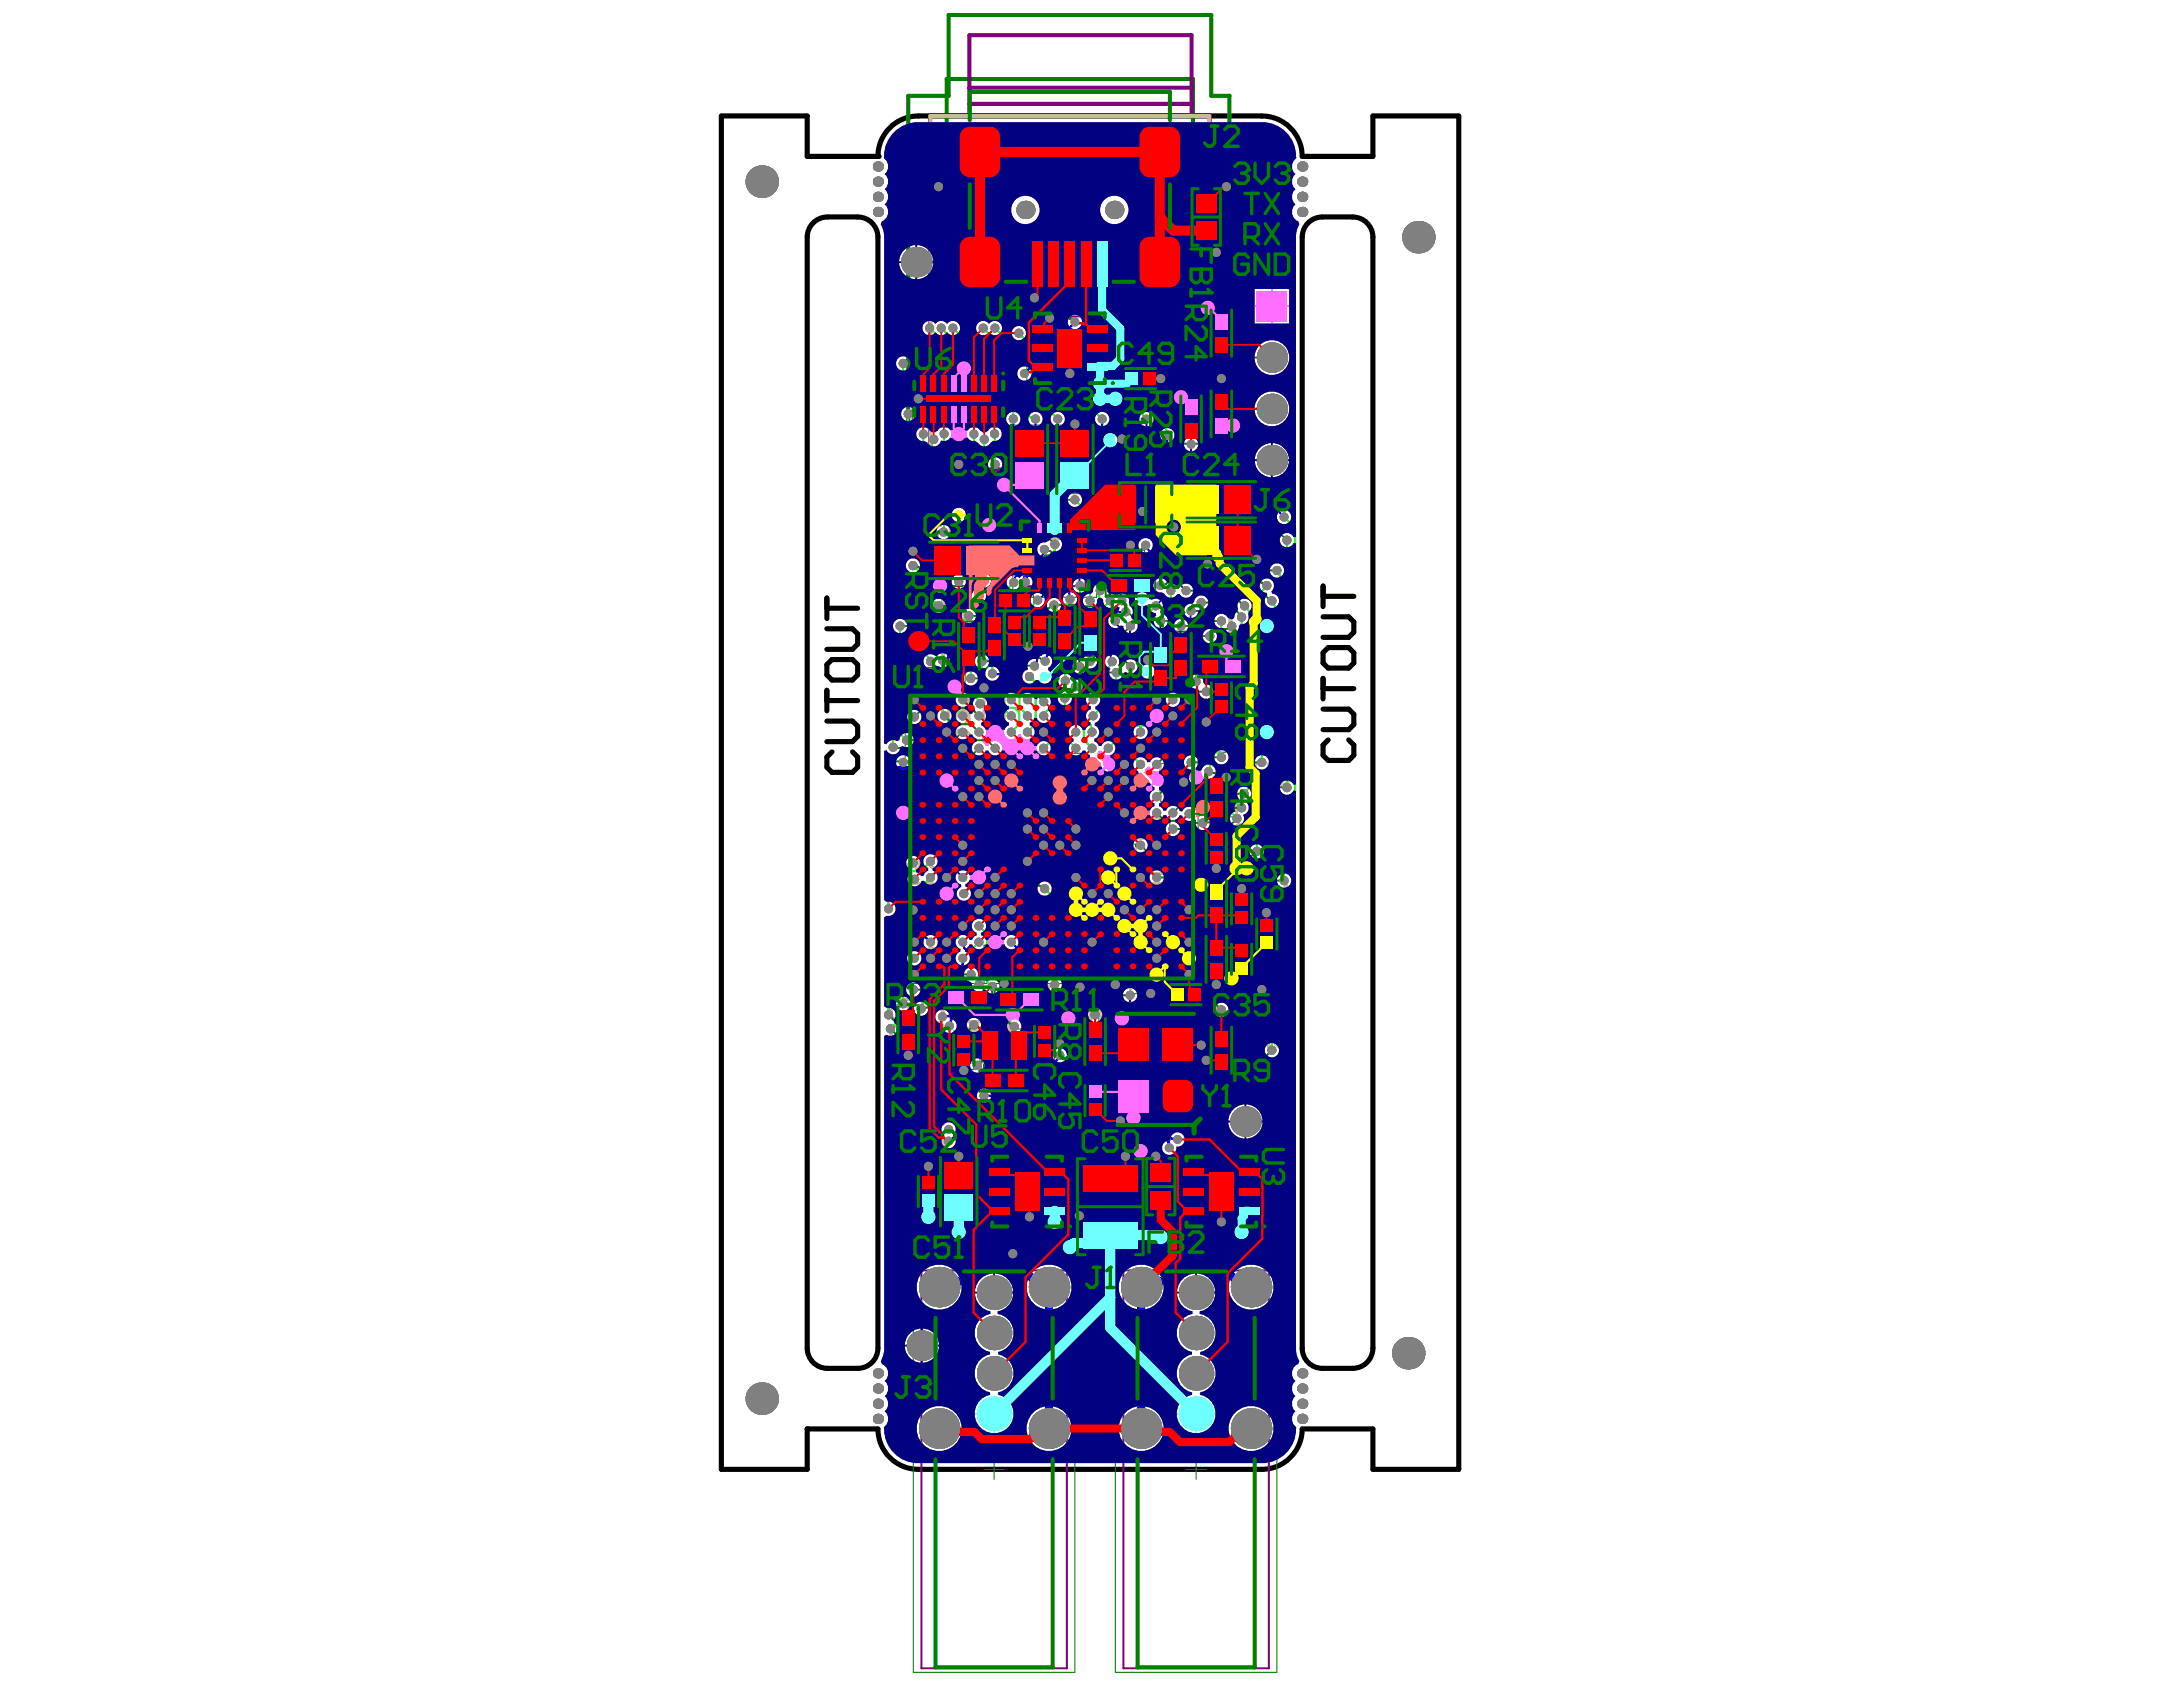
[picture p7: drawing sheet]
<svg xmlns="http://www.w3.org/2000/svg" width="279mm" height="216mm" viewBox="0 0 279 216" stroke-linecap="round" stroke-linejoin="round" font-family="sans-serif">
<g fill="none" stroke="#000" stroke-width=".66">
<path d="M92.3 14.8h11v5.2h9.1a5.2 5.2 0 0 1 5.1-5.2h44a5.2 5.2 0 0 1 5.2 5.2h9v-5.2h11v173.2h-11v-5.1h-9a5.2 5.2 0 0 1-5.2 5.1h-44a5.2 5.2 0 0 1-5.1-5.1h-9.1v5.1h-11zM103.9 28.7a2.58 2.58 0 0 1 2-.9h3.9a2.59 2.59 0 0 1 2.6 2.6v142.1a2.59 2.59 0 0 1-2.6 2.6h-3.9a2.59 2.59 0 0 1-2.6-2.6v-142.1l.1-.6zM167.2 28.7a2.58 2.58 0 0 1 2.1-.9h3.8a2.59 2.59 0 0 1 2.6 2.6v142.1a2.59 2.59 0 0 1-2.6 2.6h-3.8a2.59 2.59 0 0 1-2.6-2.6v-142.1v-.6zM105.8 76.5v2.7M105.8 77.8h4M169.3 75v2.6M169.3 78.9h3.3l.7 .7v1.3l-.7 .7h-3.3M169.3 76.3h4M105.8 88.3v2.7M105.8 80.5h3.3l.7 .6v1.3l-.7 .7h-3.3M105.8 92.3h3.3l.7 .6v1.4l-.7 .6h-3.3M105.8 89.7h4"/>
<path d="M106.5 96.2l-.7 .7v1.3l.7 .6h2.6l.7-.6v-1.3l-.7-.7M106.5 84.4h2.6l.7 .7v1.3l-.7 .6h-2.6l-.7-.6v-1.3zM169.3 83.5l.7-.6h2.6l.7 .6v1.3l-.7 .7h-2.6l-.7-.7zM169.3 86.8v2.6M169.3 90.8h3.3l.7 .6v1.3l-.7 .7h-3.3M169.3 88.1h4M170 94.7l-.7 .6v1.4l.7 .6h2.6l.7-.6v-1.4l-.7-.6"/>
</g>
<g fill="#000">
<circle cx="112.4" cy="20" r=".33"/>
<circle cx="103.3" cy="182.9" r=".33"/>
</g>
<g fill="none" stroke="#008000" stroke-width=".26">
<path d="M153.2 27.8h2.4M154.4 26.5v2.5M154.9 39.5h2.8v6.3h-2.8zM121.4 51h2.6M122.7 49.7v2.6M130.5 58.8h2.6M131.8 57.5v2.6M135.6 44.6h2.6M136.3 58.8h2.6M136.9 43.3v2.6M137.6 57.5v2.6M145.3 48.5h1.4"/>
<path d="M146 47.8v1.3M151 50.5h2.9v6.3h-2.9zM151.7 53.6h1.5M152.4 52.9v1.4M154.9 49.8h2.8v6.3h-2.8zM155.6 53h1.4M155.6 42.6h1.4M156.3 41.9v1.4M156.3 52.3v1.4M120.6 75h2.9v6.3h-2.9zM121.4 78.2h1.4M122.1 77.5v1.4"/>
<path d="M122.1 71.7h2.5M122.6 79.5h2.8v6.4h-2.8zM123.4 70.4v2.6M125.8 78.2h2.9v6.4h-2.9zM127.8 62.7h5.4v6.4h-5.4zM128.5 65.9h1.4M129.1 76.9h1.4M129.2 65.2v1.4M129.8 76.2v1.4M130.3 62.7v6.4M130.6 62.7v6.4M131 65.9h1.5"/>
<path d="M131.8 65.2v1.4M133.7 71.1h2.6M134.9 77.4h2.8v6.3h-2.8zM135 69.8v2.6M136.3 79.9v1.4M138.1 77.6h2.8v6.3h-2.8zM141.5 73.5h6.4v2.9h-6.4zM143.4 71.7h1.3M144 74.9h1.4M144 71v1.4M144.7 64h1.3M144.7 74.2v1.5"/>
<path d="M145.3 64.6h2.6M145.3 63.3v1.3M146.6 67.2h1.3M146.6 63.3v2.6M147.3 66.5v1.4M155 64h2.6M155 69.1h2.6M156.3 62.7v2.6M156.3 67.8v2.6M114.2 97.4h2.8v6.4h-2.8zM115.6 99.9v1.4M118.2 87.9h1.3"/>
<path d="M118.8 87.2v1.3M120.6 81.5h2.9v6.3h-2.9zM121.4 84.6h1.4M122.1 83.9v1.5M122.7 98.9h1.3M123.3 82.7h1.4M123.4 98.2v1.3M124 82v1.4M126.5 81.4h1.4M126.6 90.5h1.3M127.2 80.7v1.4M127.2 89.8v1.3"/>
<path d="M129.1 80.8h1.4M129.8 80.1v1.3M132.4 80.8h1.3M132.4 97.6h1.3M133.1 80.1v1.3M133.1 96.9v1.3M135.6 80.6h1.4M136.9 98.9h1.3M137.6 98.2v1.3M138.8 80.8h1.4M139.5 80.1v1.4M145.3 90.5h1.4"/>
<path d="M146 89.8v1.3M147.1 82.1h2.9v6.4h-2.9zM147.9 85.3h1.4M148.6 84.6v1.4M149.7 80.8h2.9v6.4h-2.9zM149.9 99.5v1.3M150.4 84h1.5M151.2 83.3v1.4M153.2 83.9h6.3v2.8h-6.3zM153.7 95h1.4M154.3 98.9h2.8v6.4h-2.8zM154.4 94.3v1.4"/>
<path d="M155.6 85.3h1.4M155.7 89.3h1.3M156.3 84.6v1.4M156.3 88.6v1.4M114.9 100.6h1.4M116.9 114.4h1.3M117.5 113.7v1.3M120.7 117.6h1.4M121.4 116.9v1.4M122 105.3h1.4M122.7 104.6v1.4M124.6 109.2h1.4"/>
<path d="M125.3 108.5v1.4M125.9 104h1.4M126.6 103.4v1.3M127.9 109.2h1.3M128.5 108.5v1.4M131.1 102.1h1.3M131.8 101.4v1.4M133.3 107.1h2.6M134.6 105.8v2.6M135 118.2h1.3M135.6 113.1h1.4M135.6 117.6v1.3"/>
<path d="M136.3 112.4v1.3M138 103.4h1.4M138.7 102.7v1.4M138.8 110.5h1.4M139.5 109.8v1.4M140.1 118.2h1.4M140.8 117.6v1.3M143.4 110.5h1.3M143.9 102.1h1.3M144 109.8v1.4M144.5 101.4v1.4M146.2 114.4h1.4"/>
<path d="M146.6 106h1.3M146.9 113.7v1.3M147.2 110.5h1.4M147.3 105.3v1.3M147.9 109.8v1.4M149.2 100.2h1.3M150.5 118.2h1.3M151.2 117.6v1.3M154.3 112.5h2.8v6.3h-2.8zM154.3 119.6h2.8v6.3h-2.8zM155 115.7h1.4M155 102.1h2.6"/>
<path d="M155 116.3h1.3M155 108.6h1.3M155.7 101.4v1.4M155.7 107.9v1.3M155.7 115v2M157 101.4v1.4M158.2 116.3h1.4M158.9 115.6v1.4M161.5 119.5h1.3M162.1 118.9v1.3M114.8 128.7h2.9v6.3h-2.9zM115.5 131.8h1.5"/>
<path d="M116.2 131.1v1.4M120.6 126.3h6.4v2.8h-6.4zM122.7 134.4h1.3M123.1 127.7h1.4M123.4 133.7v1.4M123.8 127v1.4M125.4 136.9h6.3v2.8h-6.3zM126.5 129.9h2.8v6.4h-2.8zM126.6 123.4h1.3M127.2 133.1h1.4M127.2 133.8h2.6M127.2 122.7v1.4"/>
<path d="M127.3 126.5h6.3v2.9h-6.3zM127.8 138.3h1.4M127.9 132.4v1.4M128.5 132.5v2.6M128.5 137.6v1.4M129.8 127.9h1.4M130.5 127.2v1.5M131 129.9h2.8v6.4h-2.8zM131.7 133.1h1.4M132.4 132.4v1.4M133 133.3h1.4M133.7 132.6v1.3"/>
<path d="M136.8 128.7h2.8v6.3h-2.8zM137.5 131.8h1.4M138.2 131.1v1.4M138.7 130.1h2.9v6.4h-2.9zM138.8 123.9h1.4M139.5 133.3h1.4M139.5 123.2v1.4M140.2 132.6v1.4M140.7 128.7h2.8v6.3h-2.8zM141.4 131.8h1.4M142.1 122.8h1.3M142.1 131.1v1.4"/>
<path d="M142.7 122.1v1.3M145.3 124.7h1.4M146 124v1.4M149.2 123.9h1.3M149.9 123.2v1.4M151.1 127.3h1.4M151.8 126.6v1.4M153.7 122.1h1.4M154.4 121.5v1.3M154.9 131.2h2.8v6.4h-2.8zM155 122.8h1.4M155.6 134.4h1.4"/>
<path d="M155.7 122.1v1.4M156.3 133.7v1.4M158.2 122.8h1.4M158.9 122.1v1.3M118.2 152.5h1.3M118.8 151.8v1.4M121.4 152.5h2.6M122.7 151.2v2.6M126.5 155.8h2.8v6.3h-2.8zM127.2 159h1.4M127.9 158.3v1.4M130.2 152.5h2.5"/>
<path d="M131.4 151.2v2.6M133.1 145.4h2.5M134.3 144.1v2.6M139.5 140.9h1.3M140.2 140.2v1.3M140.8 154.4h2.6M142.1 153.1v2.6M147.3 151.9h2.5M148.6 150.6v2.5M155 152.5h2.6M156.3 151.2v2.6"/>
</g>
<g fill="none" stroke="#008000" stroke-width=".13">
<path d="M131.4 39.8h11v9.6h-11zM152.4 24.3h3.9v7h-3.9zM116.8 47.4h11.9v7.3h-11.9zM129.3 54.4h4.9v8.8h-4.9zM135.1 54.4h4.9v8.8h-4.9zM143.5 47.2h4.9v2.5h-4.9zM119 69.3h8.8v4.9h-8.8zM127.4 75.6h4.9v2.6h-4.9zM128.5 78.3h2.6v4.9h-2.6zM129.6 65.7h10.8v10.7h-10.8zM131.8 78.3h2.5v4.9h-2.5zM141.6 70.4h4.9v2.6h-4.9z"/>
<path d="M142.9 62.7h4.9v2.6h-4.9zM143 61.5h7.2v6.2h-7.2zM144.8 65.9h4.9v2.6h-4.9zM151.9 61.5h8.8v4.9h-8.8zM151.9 66.7h8.8v4.9h-8.8zM115.9 88.4h37.4v37.5h-37.4zM117.5 85.4h2.6v4.9h-2.6zM122.1 96.4h2.5v4.9h-2.5zM125.9 88h2.6v4.9h-2.6zM130.6 96.3h4.9v2.6h-4.9zM136.3 96.4h2.6v4.9h-2.6zM144.7 88h2.6v4.9h-2.6z"/>
<path d="M148.6 97.7h2.6v4.9h-2.6zM151.9 93.7h4.9v2.6h-4.9zM155 86.9h2.6v4.9h-2.6zM155.7 99.6h2.6v4.9h-2.6zM115.1 113.1h4.9v2.6h-4.9zM120.1 115.1h2.6v5h-2.6zM124 106.7h2.6v5h-2.6v-8.8h-2.6v4.9h2.6M124.1 102.7h4.9v2.6h-4.9zM127.2 106.7h2.6v5h-2.6zM129.3 100.8h4.9v2.6h-4.9zM133.2 117h4.9v2.5h-4.9zM135 110.6h2.6v4.9h-2.6z"/>
<path d="M136.3 102.1h4.9v2.6h-4.9zM138.2 108h2.6v4.9h-2.6zM138.4 117h4.9v2.5h-4.9zM142.1 100.8h4.9v2.6h-4.9zM142.7 108h2.6v4.9h-2.6zM144.5 113.1h4.9v2.6h-4.9zM144.8 104.7h4.9v2.6h-4.9zM145.5 109.2h4.9v2.6h-4.9zM148.7 117h4.9v2.5h-4.9zM153.1 119.7h2.6v4.9h-2.6zM154.4 113.9h2.6v4.9h-2.6zM154.4 106.1h2.6v4.9h-2.6z"/>
<path d="M157.6 113.9h2.6v4.9h-2.6zM160.8 117.1h2.6v4.9h-2.6zM122.1 131.9h2.5v5h-2.5zM125.4 131.7h6.2v4.1h-6.2zM125.9 136.3h16.9v18.2h-16.9zM125.9 125.9v-4.9h2.6v4.9M132.4 130.8h2.6v4.9h-2.6zM138.2 121.5h2.6v4.9h-2.6zM138.9 138.4h2.6v4.9h-2.6zM141.5 120.3h2.5v4.9h-2.5zM144.7 122.3h2.6v4.9h-2.6zM148.6 121.5h2.6v4.9h-2.6z"/>
<path d="M149.3 126h5v2.6h-5zM157.6 120.3h2.6v4.9h-2.6zM117.5 150h2.6v5h-2.6zM120.3 148.1h4.9v8.8h-4.9zM125.9 147.7h11.1v9.6h-11.1zM138 148.5h8.2v11.9h-8.2zM146.6 148.4h3.9v6.9h-3.9zM150.8 147.7h11v9.6h-11zM116.9 161.3h20.7v52.7h-20.7zM142.7 161.3h20.7v52.7h-20.7zM125.9 188h2.6M127.2 186.8v2.5"/>
<path d="M151.8 188h2.6M153.1 186.8v2.5"/>
</g>
<path d="M121.2 10.1h31.5v28.2h-31.5zM121.4 1.9h33.6v10.4h2.4v50.4h-41.2v-50.4h5.2zM135.3 23.9h3.3M135.6 39.4h2.6M136.9 22.3v3.2M136.9 38.1v2.6" fill="none" stroke="#008000" stroke-width=".52"/>
<g fill="none" stroke="#800080" stroke-width=".26">
<path d="M153.2 25.5h2.4v4.5h-2.4zM117.4 48.8h10.6v4.4h-10.6zM129.9 55.9h3.7v5.7h-3.7zM132.9 40.5h8.1v8.1h-8.1zM135.8 55.9h3.6v5.7h-3.6zM144.6 47.8h2.7v1.3h-2.7zM151.7 52.3h1.5v2.7h-1.5zM155.6 41.3h1.4v2.7h-1.4zM155.6 51.6h1.4v2.7h-1.4zM120.5 69.9h5.7v3.6h-5.7zM121.4 76.8h1.4v2.7h-1.4zM128.5 64.5h1.4v2.8h-1.4z"/>
<path d="M128.5 76.2h2.7v1.4h-2.7zM129.1 79.4h1.4v2.7h-1.4zM131 67.1h7.9v7.9h-7.9v-10.5h1.5v2.8h-1.5M132.4 79.4h1.3v2.7h-1.3zM135.6 79.2h1.4v2.7h-1.4zM138.8 79.4h1.4v2.7h-1.4zM142.7 71h2.7v1.4h-2.7zM143.3 74.2h2.7v1.5h-2.7zM143.8 62.3h5.7v4.6h-5.7zM144 63.3h2.7v1.3h-2.7zM145.9 66.5h2.7v1.4h-2.7zM153.5 67.3h5.7v3.6h-5.7z"/>
<path d="M153.5 62.2h5.7v3.6h-5.7zM114.9 99.2h1.4v2.8h-1.4zM116.5 89h36.2v36.2h-36.2zM118.2 86.5h1.3v2.7h-1.3zM121.4 83.3h1.4v2.7h-1.4zM122.7 97.5h1.3v2.7h-1.3zM123.3 81.3h1.4v2.8h-1.4zM126.5 80.1h1.4v2.7h-1.4zM126.6 89.1h1.3v2.7h-1.3zM131.7 96.9h2.7v1.3h-2.7zM136.9 97.5h1.3v2.7h-1.3zM145.3 89.1h1.4v2.7h-1.4z"/>
<path d="M147.9 83.9h1.4v2.7h-1.4zM149.2 98.8h1.3v2.7h-1.3zM150.4 82.6h1.5v2.8h-1.5zM153.1 94.3h2.6v1.4h-2.6zM155 84.6h2.7v1.4h-2.7zM155.7 88h1.3v2.7h-1.3zM116.2 113.7h2.7v1.3h-2.7zM120.7 116.3h1.4v2.6h-1.4zM122 104h1.4v2.7h-1.4zM124.6 107.9h1.4v2.6h-1.4zM125.3 103.4h2.6v1.3h-2.6zM127.9 107.9h1.3v2.6h-1.3z"/>
<path d="M130.4 101.4h2.7v1.4h-2.7zM134.3 117.6h2.7v1.3h-2.7zM135.6 111.7h1.4v2.7h-1.4zM137.4 102.7h2.6v1.4h-2.6zM138.8 109.2h1.4v2.6h-1.4zM139.5 117.6h2.6v1.3h-2.6zM143.2 101.4h2.7v1.4h-2.7zM143.4 109.2h1.3v2.6h-1.3zM145.6 113.7h2.6v1.3h-2.6zM145.9 105.3h2.7v1.3h-2.7zM146.6 109.8h2.7v1.4h-2.7zM149.8 117.6h2.7v1.3h-2.7z"/>
<path d="M155 100.7h1.4v2.7h-1.4zM155 114.3h1.4v2.7h-1.4zM155 115h1.3v2.6h-1.3zM155 107.2h1.3v2.7h-1.3zM156.3 100.8h1.3v2.6h-1.3zM158.2 115h1.4v2.6h-1.4zM161.5 118.2h1.3v2.7h-1.3zM115.5 130.5h1.5v2.7h-1.5zM122.5 127h2.7v1.4h-2.7zM122.7 133.1h1.3v2.6h-1.3zM125.9 132.2h5.2v3.1h-5.2zM126.6 122.1h1.3v2.6h-1.3z"/>
<path d="M127.2 131.8h1.4v2.7h-1.4zM127.2 137.6h2.7v1.4h-2.7zM129.1 127.2h2.7v1.5h-2.7zM131.7 131.8h1.4v2.7h-1.4zM133 131.9h1.4v2.7h-1.4zM137.5 130.5h1.4v2.7h-1.4zM138.8 125.2v-2.6h1.4v2.6M139.5 131.9h1.4v2.8h-1.4zM139.5 139.5h1.3v2.7h-1.3zM141.4 130.5h1.4v2.7h-1.4zM142.1 121.4h1.3v2.7h-1.3zM145.3 123.4h1.4v2.6h-1.4z"/>
<path d="M149.2 125.2v-2.6h1.3v2.6M150.5 126.6h2.6v1.4h-2.6zM153.7 120.8h1.4v2.7h-1.4zM155 121.4h1.4v2.7h-1.4zM155.6 133h1.4v2.8h-1.4zM158.2 121.4h1.4v2.7h-1.4zM118.2 151.2h1.3v2.6h-1.3zM120.9 149.7h3.6v5.6h-3.6zM126.1 141h16.5v8.8h-16.5zM127.2 157.6h1.4v2.7h-1.4zM127.4 148.4h8.1v8.2h-8.1zM138.6 150h7v8.8h-7z"/>
<path d="M147.3 149.6h2.5v4.5h-2.5zM152.3 148.4h8.1v8.2h-8.1zM117.9 162.6h18.6v50.9h-18.6zM143.8 162.6h18.6v50.9h-18.6z"/>
<circle cx="138.7" cy="46.3" r="1.29"/>
<circle cx="136.6" cy="72.7" r="1.29"/>
<circle cx="133.2" cy="154.2" r="1.29"/>
<circle cx="158.1" cy="154.2" r="1.29"/>
</g>
<path d="M119 14.7h35.8v45.4h-35.8zM124.1 13.3h28.4M124.1 14.7v-10.2h28.4v10.2M124.1 11.2h28.4" fill="none" stroke="#800080" stroke-width=".52"/>
<path d="M119.1 17.2v-2.4h35.7v3.4M119.1 24.2v35.9h3.3M154.8 28.3v1.3M154.8 35.3v10.6M154.8 51v9.1h-1.1M125.2 72.9v9.3M157.5 72.9v9.3M126.1 144.5v1.8M142.6 144.5v1.8" fill="none" stroke="#c0c073" stroke-width=".52"/>
<path d="M123.4 70.3h1.2M123.9 69.3v2" fill="none" stroke="#c0c073" stroke-width=".66"/>
<g fill="none" stroke="#c0c073" stroke-width=".39">
<path d="M120.7 75.2v5.9M123.4 75.2v5.9M127.9 62.9v6M130.4 62.9v6M130.5 62.9v6M133.1 62.9v6M143.4 65.3h3.9M143.4 62.7h3.9M145.3 65.9h3.9M145.3 68.5h3.9M114.3 97.6v6M116.9 97.6v6"/>
<path d="M117.5 85.9v3.9M120.1 85.9v3.9M120.7 81.7v5.9M122.1 96.9v3.9M123.4 81.7v5.9M124.6 96.9v3.9M125.9 88.5v3.9M128.5 88.5v3.9M131.1 98.9h3.9M131.1 96.3h3.9M136.3 96.9v3.9M138.9 96.9v3.9"/>
<path d="M144.7 88.5v3.9M147.3 88.5v3.9M148.6 98.2v3.9M151.2 98.2v3.9M152.4 96.3h3.9M152.4 93.7h3.9M115.6 115.7h3.9M115.6 113.1h3.9M120.1 115.7v3.8M121.4 103.4v3.9M122.7 115.7v3.8M124 103.4v7.7"/>
<path d="M124.6 102.7h3.9M124.6 105.3h3.9M126.6 107.3v3.8M127.2 107.3v3.8M129.8 107.3v3.8M129.8 100.8h3.9M129.8 103.4h3.9M133.7 119.5h3.9M133.7 117h3.9M135 111.1v3.9M136.8 102.1h3.9M136.8 104.7h3.9"/>
<path d="M137.6 111.1v3.9M138.2 108.6v3.8M138.9 119.5h3.8M138.9 117h3.8M140.8 108.6v3.8M142.6 100.8h3.9M142.6 103.4h3.9M142.7 108.6v3.8M145 115.7h3.9M145 113.1h3.9M145.3 104.7h3.9M145.3 107.3h3.9"/>
<path d="M145.3 108.6v3.8M146 111.8h3.9M146 109.2h3.9M149.2 119.5h3.9M149.2 117h3.9M154.4 114.4v3.8M155.7 100.2v3.8M157 114.4v3.8M158.3 100.2v3.8M125.9 121.5v3.9M126.6 130.2v5.9M128.5 121.5v3.9"/>
<path d="M129.2 130.2v5.9M131.1 130.2v5.9M133.7 130.2v5.9M136.9 128.9v5.9M138.2 122v3.8M139.5 128.9v5.9M140.8 128.9v5.9M140.8 122v3.8M141.5 120.8v3.9M143.4 128.9v5.9M144 120.8v3.9M144.7 122.8v3.8"/>
<path d="M147.3 122.8v3.8M148.6 122v3.8M151.2 122v3.8M153.1 120.2v3.9M155.7 120.2v3.9M126.6 156v5.9M129.2 156v5.9"/>
</g>
<path d="M158 131.8l.5-.4h1.3v2.6h-1.3l-.5-.5zM160.6 131.4v2.6l1.8-2.6v2.6M163.2 131.8l.4-.4h.9l.4 .4v1.7l-.4 .5h-.9l-.4-.5v-.8h.9M164.1 123.6h.8M164.5 121v2.6" fill="none" stroke="#c0c073" stroke-width=".43"/>
<circle cx="164.5" cy="121" r=".22" fill="#c0c073"/>
<path d="M159.3 123.6h.9M159.8 121v2.6M161.1 121v1.8l.8 .8 .9-.8v-1.8M164.5 121l.4 .5" fill="none" stroke="#c0c073" stroke-width=".43"/>
<circle cx="159.8" cy="121" r=".22" fill="#c0c073"/>
<path d="M164.1 115.9h.8M164.5 113.3v2.6M156.3 121h1.7v1.3l-.8-.4h-.4l-.5 .4v.9l.5 .4h.8l.4-.4M159.8 121l.4 .5" fill="none" stroke="#c0c073" stroke-width=".43"/>
<circle cx="164.5" cy="113.3" r=".22" fill="#c0c073"/>
<path d="M158.9 114.6l-.4-.4v-.5l.4-.4h.9l.4 .4v.5l-.4 .4M158.9 114.6l-.4 .4v.4l.4 .5h.9l.4-.5v-.4l-.4-.4M158.9 114.6h.9M161.1 113.3v1.7l.8 .9 .9-.9v-1.7M164.5 113.3l.4 .4M164.9 106l-.4-.5h-.9l-.4 .5v.4" fill="none" stroke="#c0c073" stroke-width=".43"/>
<circle cx="163.2" cy="106.4" r=".22" fill="#c0c073"/>
<path d="M159.8 106l-.5-.5h-.8l-.5 .5v.4M160.6 105.5v1.8l.9 .8 .9-.8v-1.8M163.2 106.4l.4 .4M163.6 106.8h.5M163.6 106.8l-.4 .5v.4l.4 .4h.9l.4-.4" fill="none" stroke="#c0c073" stroke-width=".43"/>
<circle cx="158" cy="106.4" r=".22" fill="#c0c073"/>
<path d="M160.6 97.8v1.7l.9 .9 .9-.9v-1.7M163.2 97.8h1.7v1.3l-.8-.5h-.5l-.4 .5v.8l.4 .5h.9l.4-.5M158 106.4l.5 .4M158.5 106.8h.4M158.5 106.8l-.5 .5v.4l.5 .4h.8l.5-.4M145.5 138.3h-1.7v.4l1.7 1.7v.5M146.4 138.3h.9M146.8 138.3v2.1l.5 .5h.4l.4-.5M125.1 157.5h.4l.4 .4v.8l-.4 .5M123.4 161.8h2.5v-1.3l-.4-.5h-.9l-.4 .5v1.3M123.4 160l.8 .9" fill="none" stroke="#c0c073" stroke-width=".43"/>
<circle cx="125.1" cy="157.5" r=".22" fill="#c0c073"/>
<path d="M124.6 157.9v.4M124.6 157.9l-.4-.4h-.4l-.4 .4v.8l.4 .5M125.1 157.5l-.5 .4M125.1 154.9h.4l.4 .4v.9l-.4 .4" fill="none" stroke="#c0c073" stroke-width=".43"/>
<circle cx="125.1" cy="154.9" r=".22" fill="#c0c073"/>
<path d="M123.4 135.9h2.5v-1.3l-.4-.4h-.9l-.4 .4v1.3M123.4 134.2l.8 .8M125.1 131.6h.4l.4 .4v.9l-.4 .4M124.6 155.3v.4M124.6 155.3l-.4-.4h-.4l-.4 .4v.9l.4 .4M125.1 154.9l-.5 .4" fill="none" stroke="#c0c073" stroke-width=".43"/>
<circle cx="125.1" cy="131.6" r=".22" fill="#c0c073"/>
<g fill="none" stroke="#c0c073" stroke-width=".43">
<path d="M116.9 76.7v1.7l1.7-1.7h.4l.5 .4v.9l-.5 .4M116.9 79.3l.9 .8M118.6 74.1h.4l.5 .4v.9l-.5 .4M116.9 81h2.6v-1.3l-.5-.4h-.8l-.4 .4v1.3M123.4 129.4l.4-.4h1.7l.4 .4v.9l-.4 .4h-1.7l-.4-.4zM124.6 132v.5M124.6 132l-.4-.4h-.4l-.4 .4v.9l.4 .4M125.1 131.6l-.5 .4M130.5 129.4h2.6v-1.2l-.5-.5h-.8l-.5 .5v1.2M130.5 125.1v1.8l1.7-1.8h.4l.5 .5v.8l-.5 .5M130.5 123l.4-.4h.4l.5 .4v1.3h-.9l-.4-.5zM130.5 127.7l.8 .9"/>
<path d="M133.1 122.6l-.5 .8-.8 .9M133.7 129.4h2.6v-1.2l-.4-.5h-.9l-.4 .5v1.2M133.7 125.1v1.8l1.7-1.8h.5l.4 .5v.8l-.4 .5M133.7 127.7l.9 .9M135 123l.4-.4h.5l.4 .4v.8l-.4 .5h-.5l-.4-.5M135 123l-.4-.4h-.5l-.4 .4v.8l.4 .5h.5l.4-.5M135 123v.8M144 135.3h2.6v-1.3l-.4-.5h-.9l-.4 .5v1.3M144 131v1.7l1.8-1.7h.4l.4 .4v.8l-.4 .5M144 133.5l.9 .9M145.3 128.4v1.3l.5 .4h.4l.4-.4v-.9l-.4-.4h-1.7l-.5 .4v.9l.5 .4"/>
</g>
<circle cx="118.6" cy="74.1" r=".22" fill="#c0c073"/>
<path d="M118.2 74.5v.4M118.2 74.5l-.4-.4h-.5l-.4 .4v.9l.4 .4M118.6 74.1l-.4 .4M133.7 68.9h2.6v-1.3l-.4-.4h-.9l-.4 .4v1.3M133.7 64.6v1.7l1.7-1.7h.5l.4 .4v.9l-.4 .4M133.7 67.2l.9 .9M133.7 62.9v.8M133.7 63.3h2.6M121.4 95.2h2.6v-1.3l-.4-.4h-.9l-.4 .4v1.3M121.4 88.3v1.7l1.7-1.7h.5l.4 .4v.9l-.4 .4M121.4 90.9v1.7l1.7-1.7h.5l.4 .4v.9l-.4 .4M121.4 93.5l.9 .8" fill="none" stroke="#c0c073" stroke-width=".43"/>
<circle cx="136.3" cy="63.3" r=".22" fill="#c0c073"/>
<g fill="none" stroke="#c0c073" stroke-width=".43">
<path d="M156.1 17.4h1.7l-1.3-1.3v2.6M158.7 16.1h.9M159.1 16.1v2.2l.5 .4h.4l.4-.4M118.6 65.9h1.7v1.3l-.8-.4h-.5l-.4 .4v.9l.4 .4h.9l.4-.4M121.2 65.9h.9M121.6 65.9v2.2l.5 .4h.4l.4-.4M124.6 69.3h2.6v-1.2l-.4-.5h-.9l-.4 .5v1.2M124.6 62.9l.5-.4h1.7l.4 .4v.8l-.4 .5h-1.7l-.5-.5zM124.6 65v1.8l1.8-1.8h.4l.4 .5v.8l-.4 .5M124.6 67.6l.9 .9M136.3 63.3l-.4 .4M150.9 67.2h1.8l-1.3-1.3v2.6"/>
<path d="M151.4 62.5l-.5-.5h-.8l-.5 .5v.4M152.2 62h1.8v1.3l-.9-.4h-.4l-.5 .4v.9l.5 .4h.8l.5-.4M153.5 65.9h1.7v1.3l-.8-.4h-.4l-.5 .4v.9l.5 .4h.8l.4-.4M154.8 62.5l.4-.5h.9l.4 .5v1.7l-.4 .4h-.9l-.4-.4M156.1 66.3l.4-.4h.9l.4 .4v1.8l-.4 .4h-.9l-.4-.4"/>
</g>
<circle cx="149.6" cy="62.9" r=".22" fill="#c0c073"/>
<path d="M149.6 62.9l.5 .4M150.1 63.3h.4M150.1 63.3l-.5 .4v.5l.5 .4h.8l.5-.4M149 133.5l-.4 .5v.8l.4 .5h1.7l.5-.5v-.8l-.5-.5M150.3 131h.4l.5 .4v.8l-.5 .5" fill="none" stroke="#c0c073" stroke-width=".43"/>
<circle cx="150.3" cy="131" r=".22" fill="#c0c073"/>
<path d="M117.3 111.1h.9M117.8 108.6v2.5M119 109l.5-.4h.8l.5 .4v1.7l-.5 .4h-.8l-.5-.4M149.9 128.4v1.7l1.3-1.3h-2.6M149.9 131.4v.4M149.9 131.4l-.5-.4h-.4l-.4 .4v.8l.4 .5M150.3 131l-.4 .4" fill="none" stroke="#c0c073" stroke-width=".43"/>
<circle cx="117.8" cy="108.6" r=".22" fill="#c0c073"/>
<path d="M116 108.6h-1.7v.4l1.7 1.7v.4M117.8 108.6l.4 .4M114 126.6l.5-.4h1.7l.4 .4v.9l-.4 .4h-1.7l-.5-.4zM114 133.9h2.6v1.3l-.4 .4h-.4l-.5-.4v-1.3M115.3 129.6v.9h.9l.4-.4v-.9l-.4-.4h-1.7l-.5 .4v.9l.5 .4M115.3 121v.9M115.8 123.6v1.3l-.5 .4h-.8l-.5-.4v-1.3h2.6M115.8 124.5l.8 .8M116.2 131.3l.4 .5v.8l-.4 .5h-.4l-.5-.5v-.8l-.4-.5h-.4l-.5 .5v.8l.5 .5M116.6 121h-2.6v1.7" fill="none" stroke="#c0c073" stroke-width=".43"/>
<circle cx="115.3" cy="133.9" r=".22" fill="#c0c073"/>
<path d="M114 133.9v1.3l.5 .4h.4l.4-.4v-1.3M114 136.9l.5-.4h1.7l.4 .4v.9l-.4 .4h-1.7l-.5-.4zM115.8 139.1v1.3l-.5 .4h-.8l-.5-.4v-1.3h2.6M115.8 140l.8 .8M114 142.1l.5-.4h1.7l.4 .4v.9l-.4 .4h-1.7l-.5-.4zM114 149.9h2.6M114.9 146.8l1.7 .9-1.7 .9M116.6 149.4v.9" fill="none" stroke="#c0c073" stroke-width=".43"/>
<circle cx="114" cy="149.9" r=".22" fill="#c0c073"/>
<path d="M119 121v.4h1.8M120.8 121v.9M114 154.2l.5-.5h1.7l.4 .5v.8l-.4 .5h-1.7l-.5-.5zM114.5 149.4l-.5 .5M114.5 158.5l-.5 .4v.9l.5 .4h.4l1.7-1.7v1.7M116.2 151.6h.4v.4h-.4zM116.2 156.3h.4v.5h-.4z" fill="none" stroke="#c0c073" stroke-width=".43"/>
<circle cx="118.2" cy="121.4" r=".22" fill="#c0c073"/>
<path d="M118.2 128.3h2.6M119 123.6v.9l.5 .4h1.3v-1.3l-.5-.4-.4 .4v1.3M119 133.5v.4h1.8M119 129.6l.9-1.3 .9 1.3M119.5 131.8h.4v.4h-.4zM119.9 132.2l-.4 .4h-.9l-.4-.4v-.9l.4-.4h1.7l.5 .4v1.3M120.8 125.7h-1.8v1.3l.5 .5h1.3M120.8 133.5v.9" fill="none" stroke="#c0c073" stroke-width=".43"/>
<circle cx="118.2" cy="133.9" r=".22" fill="#c0c073"/>
<path d="M119 136.1v.8l.5 .5h1.3v-1.3l-.5-.5-.4 .5v1.3M120.8 138.2h-1.8v1.3l.5 .5h1.3M118.2 140.8h2.6M119 146l.5-.4h.8l.5 .4v.8l-.5 .5h-.8l-.5-.5zM119 142.1l.9-1.3 .9 1.3M119 148.1h1.8M119.9 148.1l-.9 .9v.4M120.3 143.4h.5v.4h-.5zM121.6 151.6v.4l-.4 .4h-2.2v-1.2l.5-.5h.8l.5 .5v1.2" fill="none" stroke="#c0c073" stroke-width=".43"/>
<circle cx="140.9" cy="155.7" r=".32" fill="none" stroke="#c0c073" stroke-width=".65"/>
<path d="M128.5 62.1h1.1M122.1 86.3l.1 .1v1.5" fill="none" stroke="#ff6eff" stroke-width=".26"/>
<path d="M146.7 53.6l.1 5.8M149.4 55.7v3.5l.2 .2M153.7 77.1v.1v5.3" fill="none" stroke="#00f" stroke-width=".26"/>
<path d="M130.3 68.7v4.8M156.9 99.5l.1 1.5" fill="none" stroke="#00f" stroke-width=".23"/>
<path d="M121.8 129.7h.1M122.3 129.2l-.5 .5M122.9 129.4l-.9 .9" fill="none" stroke="#00f" stroke-width=".3"/>
<circle cx="121.8" cy="129.7" r=".15" fill="#00f"/>
<path d="M121.8 129.7l-.4 .4M122 130.3l-.3 .3M122 130.3h.1M122.9 124.6v4.8M123.2 123.5l-.9 .9v4.8" fill="none" stroke="#00f" stroke-width=".3"/>
<circle cx="122" cy="130.3" r=".15" fill="#00f"/>
<path d="M131.1 47.8l2.9-2.9v-.3l-.2-.2h-5.4l-6.2 6.2h-.6l-5.8 5.9v16.3l1 1.1v9l-.8 .9v8.5l1.7 1.7v10.3l-2.5 2.4v8.8l.6 .6v2.8l.6 .6h1.6l1.1 1.1M137.6 41.2l-2.9 3h-.3l-.3-.4h-5.9l-6.2 6.3h-.6l-6.2 6.1v16.9l1.1 1v8.5l-.9 .9v9.1l1.7 1.7v9.7l-2.5 2.5v9.2l.6 .6v2.9l.8 .7v1.7l1 1M121.4 130.1h-.8M121.7 130.6v.5l-.2 .2M123.2 120.6l.2 .1v.6l.9 .9v1l-1.4 1.4M123.2 122.6v.9M121.4 144.5h.2l.4 .5h27.2l.8 .7h.6l.1 .1M121.4 146h.2l.4-.4h27l.5 .5v.7l.2 .1" fill="none" stroke="#00f" stroke-width=".3"/>
<g fill="none" stroke="#00f" stroke-width=".23">
<path d="M119.9 20.6l.2 .3v3M154.3 23.2l.7 .7h2M155.7 32.3h-1.5l-.2 .2M124.8 59.4h-2.1M129.7 53.6v5.8M143.6 56.2l.2 .2v.4l.1 .2v2.4M152.4 56.9v2.3l-.3 .4M156.3 48.5h-2.3M122.1 79.7v.2l3.6 3.6v1.1M129.2 67.4v.2l1.1 1.1M130.3 73.5l-.4 .4v.5l-.2 .1M131.8 67.4l-.2 .1v5l-.2 .2v1.4l-.2 .1v.3"/>
<path d="M133.7 70.3l-.2 .2v.5l-.6 .5v1M134.2 72.5v1.6l-1.1 1.2h-.2l-1.3 1.2v6.1M135.5 72.5v1.7l-2.6 2.6h-.1M142.7 79.5v.2l.6 .5v2.4M144.1 78.3h-5.3l-3.3 3.3v1M144.7 69.8l-.1 2.7M146.5 64l-.3 .2v1.3M148.4 67.2h1.3l.3 .2h.2M148.6 79.5l-.2 3.1M151 72.5v2.3l.8 .8M152.3 72.5v2.1l.5 .5v.9l-.7 .8h-3.4l-.8 .7M152.4 78.2l-.1 4.4"/>
<path d="M154.5 72.2h-.7l-.2 .3M118.8 86.7l-1.8 1.8v1.1M122.1 83.2v.1l-1 1h-.3l-.2 .2M123.4 97.7l.1 .1h1.8M125.9 88l1.3 1.3M131.6 82.6v.1M132.9 82.6l-.2 .2v1.8l-.3 .4v.2M134.2 97.6l-1.1 1.1h-.1l-.2 .1h-1.8l-.1-.1h-.6l-.9-.9M134.2 82.6l-.2 .2v1.3l-.2 .3v.2M136.8 82.6v2.8l1.8 1.7h5.7l2.6-2.7h1.9l.9-.9v-.9M138.1 82.6l.1 2.7M139.4 82.6l.1 2"/>
<path d="M139.8 99.9h-2.1l-.1 .1M140.7 82.6v3.2l1.3 1.3M142 82.6l.2 .2v1.7l.1 .2M144.7 80.1l-.1 2.5M146 91.6l2 2.1M147.1 82.6l-.1 .1 .1 1.7M149.9 99l.9 .9h.5l.2 .3M151.2 80.1l-.2 2.5M154.4 92.4v.2l.5 .5v1.2l.6 .7M116.4 114.4l.5 .4v1.7M123.2 102v.2l-.5 .5v1.5M125.3 102v1.9l.1 .1"/>
<path d="M132.9 102.1l.7 .7v1.2M133.6 103.1h.1M127.2 124.6l1.3 1.2M139.5 125l-1.3 1.3M142.7 123.9v2.1M146 125.8l1.3 1.3M127.9 160.4h1.7"/>
</g>
<g fill="none" stroke="#ff6eff" stroke-width=".26">
<path d="M120.3 74.9h.2l1.6 1.6v.2M126.6 67.2h.1M126.6 67.2l2.6-2.6v-.2h2.6v-.2l-2.2-2.1 .4-.4h6.4l.3-.4v-1.6l.4-.3h1.1v.9l3.7 3.7h2.3v1.2l1.9 1.9v.1l-.6 .7h-2.5l-3.6 3.6v1M126.6 67.2l2.4 2.4v2.9M121.2 99.9h2.1l.1 .1M122.1 86.1v.2l-2.1 2.1h-.5l-.7 .6M127.2 91.6l.2 .1v2M141.8 97.8l-1 1.1v1.4l-.3 .3v2.1l-.6 .7M148 99.9l.2 .2h.4l1.3 1.2M153.2 95l.3 .2v3.7l-.4 .4v.2M153.5 98.5l.7-.8h1.4l.3 .3h2.1l4.8 4.7M115.6 102.1v1.9"/>
<path d="M118.7 114.4h.1M118.7 114.4h2.5v1.8l.2 .3M127.4 120.6v1.6l-.2 .1M127.9 131.6v-.2l1.5-1.5h1.3l.9 .9h.2l.6 .6v.2M136.7 130.3h1.5M142.1 130.3h1.5M146 147.3h-.3l-.4-.4h-2.1l-.2 .3h-1.3l-.8 .8v2.7"/>
</g>
<g fill="none" stroke="#00f" stroke-width=".26">
<path d="M132.5 53.6v5.8M135.4 53.6v5.8M141.1 53.6v5.8M152.1 59.6h5.7l6.5 6.6M136.8 72.5l.1 .1v4v.1M138.1 72.5l.1 2.4M140.7 72.5l.1 3.1M142 72.5l.1 4.4M143.3 72.5l.1 .2v4l.2 .2M146.6 69.8v.2l.5 .5v2M148.4 72.5l.1 2.4M149.7 72.5l.2 3.1"/>
<path d="M115.6 97.6v1.5M127 86.2l.1 .1h1l3.2 3.3h.2M153.7 82.5l-.1 .1M122.7 106.5l-.5 .5v4.3l1.1 1 2-2M123.2 118.5h-1.6l-.2 .2M125.3 108.1l-.1 .1h-2M131.5 106.1h-1l-2 2M134.5 118.2l-.6 .7v1.1l-.3 .3v.3M136.3 111.9l.3 .4h1.1M137.6 103.4l.1 .1v2.6M139.5 111.6l.3 .3v2.5M139.7 118.2l.1 .2v2.2"/>
<path d="M141.8 102h1.5l.1 .1M144 109.4l1.3 1.1v1.1l.7 .7M148 114.4v2M148.4 106v1.6l-.4 .3v.5l.4 .4v1l.7 .7M149.1 119.5h.1M151 119.5h.1M152.2 116.4l.8 .1 1 .9h1.7M152.3 118.2l-1.2 1.3h-2.1l-1-1M127.9 134.6l-.1 .1v5.4l-.1 .1h-1.8M129.4 120.6l4.2 4.1v8.5l-1.2 1.2v1.7l-1.3 1.4v2.6M135 126v4.1l1.3 1.3h.2l1.4 1.4v.8l-.3 .3v6.2M135.6 135.1v.2l-.4 .5v3.5l-.9 .8"/>
<path d="M144.6 127.4v3.4l-.8 .8h-.2l-1.5 1.5v.4l-1.2 1.2v5.4M148 122.6l.2 .2v.3l.4 .4v.4l1.3 1.1M148 120.6l-1.4 1.4h-1.1l-1.3 1.3h-.8l-.7 .6M152.2 120.6h.2l.4 .4h1.6M161.5 126.6v.3l1.3 1.3v.4M127.8 150.7l.1 .1v6.7M134.3 150.7h3.3v4.1l.5 .6v.2"/>
</g>
<g fill="none" stroke="#ff0" stroke-width=".26">
<path d="M136.3 114.2l.1 .2h1.3M137.7 116.4v.3l-.3 .3v.6l-.6 .6M139.5 109.4l.5 .4h2.1M141.8 116.4v1.7l.1 .1M143.9 118.5l-4.4 4.3M144 111.6h-1.4l-.8 .7M146.8 110.5v1.1l.2 .3v1.2l-1.2 1.3h-1.9M150.1 118.4l-.7-.8-2.4-.1-1 1M153.7 113.2l2 2M159.6 111.1h3.2M162.8 111.1h.1M146 123.6l.4 .4h1l.6 .7"/>
<path d="M146 120.6l-1.1 1h-2.2M150.1 120.6v1.9l-.2 .3M152.2 122.6h.1l.6 .7h1.5"/>
</g>
<path d="M120.2 164.7l.7-.7h3.4l1.6-1.7 4.9 .1 2.4 2.3h1.1v18.1M160.1 164.7h-1l-2.4-2.4h-4.9l-1.7 1.7h-3.3l-.7 .7v18.1" fill="none" stroke="#00f" stroke-width="1"/>
<path d="M129 82.6h1.3v4l1 1h1.4l1-1" fill="none" stroke="#6effff" stroke-width=".26"/>
<path d="M125.9 74.3v1.3l-.6 .6v5.2l4.3 4.3v1.1l1.4 1.5h3.1l1 .9v5.2l.5 .6v7.1" fill="none" stroke="#ff6e6e" stroke-width=".52"/>
<path d="M129.4 99.9l.1 1 1.1 1.2M137.6 97.7l.1 .1h2.1M146 99.9v1.9l-.3 .3M127.4 102v.2l.3 .4v1.4M146 104v1.8l.1 .2M154 103.3l3-.1v2.3l.1 .1v2l-.4 .4v2.7l.5 .5v2.3l5.4 5.4h.2" fill="none" stroke="#ff6e6e" stroke-width=".26"/>
<path d="M131.5 95.8v.2l.4 .4v1.2M146 89.3l1.9 1.9v.2l.1 .2M128.5 110.3l-.6 .7h-1.1l-1.3 1.3h-.2" fill="none" stroke="#ff6eff" stroke-width=".23"/>
<path d="M162.1 93.7l.4 .4v1.3l.3 .2M135 156.4v1.3l1.9 1.9M158.9 157.7l-.6 .6h-9.7" fill="none" stroke="#6effff" stroke-width="1.3"/>
<circle cx="127.4" cy="59.4" r=".58" fill="#808080"/>
<circle cx="128.5" cy="62.1" r=".58" fill="#ff6eff"/>
<g fill="#808080">
<circle cx="149.4" cy="55.7" r=".58"/>
<circle cx="146.7" cy="53.6" r=".58"/>
<circle cx="130.4" cy="42.6" r=".58"/>
<circle cx="129.4" cy="89.6" r=".58"/>
</g>
<circle cx="122.2" cy="87.9" r=".58" fill="#ff6eff"/>
<g fill="#808080">
<circle cx="116.8" cy="70.6" r=".58"/>
<circle cx="156.9" cy="99.5" r=".58"/>
<circle cx="159.2" cy="101.6" r=".58"/>
<circle cx="153.7" cy="77.1" r=".58"/>
<circle cx="116.9" cy="116.5" r=".58"/>
<circle cx="113.7" cy="116.3" r=".58"/>
<circle cx="121.5" cy="131.3" r=".58"/>
</g>
<circle cx="123.4" cy="47.2" r=".58" fill="#ff6eff"/>
<g fill="#808080">
<circle cx="116" cy="94.7" r=".58"/>
<circle cx="115.2" cy="80.1" r=".58"/>
</g>
<circle cx="115.6" cy="104" r=".58" fill="#ff6eff"/>
<circle cx="117.9" cy="129.1" r=".58" fill="#808080"/>
<circle cx="148" cy="124.7" r=".58" fill="#ff0"/>
<g fill="#808080">
<circle cx="120.8" cy="68.1" r=".58"/>
<circle cx="131.6" cy="82.7" r=".58"/>
</g>
<circle cx="157" cy="83.3" r=".58" fill="#ff6eff"/>
<g fill="#6effff">
<circle cx="146.9" cy="85.9" r=".58"/>
<circle cx="133.7" cy="86.6" r=".58"/>
</g>
<g fill="#808080">
<circle cx="132.4" cy="85.2" r=".58"/>
<circle cx="146.9" cy="84.4" r=".58"/>
</g>
<circle cx="146" cy="147.3" r=".58" fill="#ff6eff"/>
<g fill="#ff0">
<circle cx="150.5" cy="65.3" r=".58"/>
<circle cx="122.7" cy="65.9" r=".58"/>
</g>
<g fill="#ff6e6e">
<circle cx="135.6" cy="102.1" r=".58"/>
<circle cx="135.6" cy="100.2" r=".58"/>
</g>
<g fill="#808080">
<circle cx="124" cy="78.8" r=".58"/>
<circle cx="131.5" cy="89.6" r=".58"/>
<circle cx="133.6" cy="89.8" r=".58"/>
</g>
<g fill="#ff6e6e">
<circle cx="125.3" cy="76.2" r=".58"/>
<circle cx="125.9" cy="74.3" r=".58"/>
</g>
<g fill="#808080">
<circle cx="122.7" cy="74.4" r=".58"/>
<circle cx="129.6" cy="160.4" r=".58"/>
</g>
<circle cx="153.7" cy="113.2" r=".58" fill="#ff0"/>
<g fill="#808080">
<circle cx="164.3" cy="66.2" r=".58"/>
<circle cx="164.7" cy="69.1" r=".58"/>
<circle cx="164.7" cy="100.8" r=".58"/>
<circle cx="164.3" cy="112.7" r=".58"/>
<circle cx="115.6" cy="97.6" r=".58"/>
<circle cx="114.3" cy="95.6" r=".58"/>
</g>
<g fill="#ff6eff">
<circle cx="136.7" cy="130.3" r=".58"/>
<circle cx="143.6" cy="130.3" r=".58"/>
<circle cx="145.1" cy="143.1" r=".58"/>
</g>
<circle cx="153.9" cy="105.3" r=".58" fill="#808080"/>
<circle cx="154" cy="103.3" r=".58" fill="#ff6e6e"/>
<g fill="#808080">
<circle cx="160.8" cy="71.6" r=".58"/>
<circle cx="137.6" cy="54.3" r=".58"/>
</g>
<g fill="#ff6eff">
<circle cx="126.6" cy="67.2" r=".58"/>
<circle cx="120.3" cy="74.9" r=".58"/>
</g>
<g fill="#808080">
<circle cx="116.9" cy="126.6" r=".58"/>
<circle cx="113.7" cy="129.9" r=".58"/>
<circle cx="115.6" cy="128.5" r=".58"/>
<circle cx="124.3" cy="124.7" r=".58"/>
</g>
<circle cx="129.6" cy="129.9" r=".58" fill="#ff6eff"/>
<g fill="#808080">
<circle cx="129.8" cy="131.4" r=".58"/>
<circle cx="125.3" cy="91.6" r=".58"/>
<circle cx="154.7" cy="98.8" r=".58"/>
</g>
<g fill="#ff6eff">
<circle cx="153.1" cy="99.5" r=".58"/>
<circle cx="122.7" cy="55.6" r=".58"/>
<circle cx="151.2" cy="50.8" r=".58"/>
<circle cx="157.8" cy="54.5" r=".58"/>
<circle cx="154.6" cy="39.4" r=".58"/>
</g>
<circle cx="146" cy="112.3" r=".58" fill="#808080"/>
<circle cx="157.6" cy="125.2" r=".58" fill="#ff0"/>
<g fill="#808080">
<circle cx="152.2" cy="104.1" r=".58"/>
<circle cx="139.8" cy="99.9" r=".58"/>
</g>
<g fill="#ff0">
<circle cx="159.6" cy="111.1" r=".58"/>
<circle cx="158.3" cy="111.1" r=".58"/>
</g>
<g fill="#808080">
<circle cx="154.5" cy="72.2" r=".58"/>
<circle cx="159.3" cy="77.5" r=".58"/>
<circle cx="158.9" cy="79" r=".58"/>
<circle cx="160.8" cy="109" r=".58"/>
<circle cx="158.3" cy="104.8" r=".58"/>
<circle cx="161.5" cy="97.6" r=".58"/>
<circle cx="162.8" cy="76.9" r=".58"/>
<circle cx="162.1" cy="74.9" r=".58"/>
<circle cx="156.3" cy="79.5" r=".58"/>
<circle cx="157.7" cy="80.1" r=".58"/>
</g>
<circle cx="162.1" cy="80.1" r=".58" fill="#6effff"/>
<g fill="#808080">
<circle cx="152.4" cy="97.6" r=".58"/>
<circle cx="156.3" cy="96.9" r=".58"/>
<circle cx="158.9" cy="103.4" r=".58"/>
<circle cx="125.9" cy="88" r=".58"/>
<circle cx="125.7" cy="84.6" r=".58"/>
<circle cx="127" cy="86.2" r=".58"/>
<circle cx="125.4" cy="90.1" r=".58"/>
<circle cx="124.2" cy="86.8" r=".58"/>
<circle cx="116.8" cy="72.4" r=".58"/>
<circle cx="152.4" cy="56.9" r=".58"/>
</g>
<circle cx="142.1" cy="56.3" r=".58" fill="#6effff"/>
<g fill="#808080">
<circle cx="143.6" cy="56.2" r=".58"/>
<circle cx="117.5" cy="51" r=".58"/>
<circle cx="152.4" cy="78.2" r=".58"/>
<circle cx="151.2" cy="80.1" r=".58"/>
<circle cx="147.9" cy="77.5" r=".58"/>
<circle cx="148.6" cy="79.5" r=".58"/>
<circle cx="154.8" cy="81.4" r=".58"/>
</g>
<circle cx="146.2" cy="76.7" r=".58" fill="#6effff"/>
<g fill="#808080">
<circle cx="154.4" cy="88.5" r=".58"/>
<circle cx="152.2" cy="89.6" r=".58"/>
<circle cx="154.4" cy="92.4" r=".58"/>
<circle cx="151.5" cy="100.1" r=".58"/>
<circle cx="155.7" cy="111.1" r=".58"/>
<circle cx="162.1" cy="116.8" r=".58"/>
<circle cx="158.9" cy="113.7" r=".58"/>
<circle cx="147.3" cy="127.1" r=".58"/>
<circle cx="142.7" cy="126" r=".58"/>
<circle cx="138.2" cy="126.3" r=".58"/>
<circle cx="128.5" cy="125.8" r=".58"/>
<circle cx="127" cy="126.2" r=".58"/>
<circle cx="143.4" cy="143.5" r=".58"/>
<circle cx="135.6" cy="133.6" r=".58"/>
<circle cx="123.4" cy="137" r=".58"/>
<circle cx="116.2" cy="135.1" r=".58"/>
</g>
<circle cx="162.1" cy="93.7" r=".58" fill="#6effff"/>
<g fill="#808080">
<circle cx="161.5" cy="126.6" r=".58"/>
<circle cx="155.7" cy="126" r=".58"/>
<circle cx="153.7" cy="133.8" r=".58"/>
<circle cx="154.4" cy="135.7" r=".58"/>
</g>
<g fill="#6effff">
<circle cx="148.6" cy="158.3" r=".58"/>
<circle cx="122.7" cy="157.7" r=".58"/>
<circle cx="118.8" cy="155.7" r=".58"/>
</g>
<g fill="#808080">
<circle cx="118.8" cy="149.3" r=".58"/>
<circle cx="122.7" cy="148" r=".58"/>
<circle cx="131.8" cy="155.7" r=".58"/>
<circle cx="144" cy="148" r=".58"/>
<circle cx="147.9" cy="148" r=".58"/>
<circle cx="156.3" cy="156.4" r=".58"/>
<circle cx="132.4" cy="38.1" r=".58"/>
<circle cx="134.3" cy="40.7" r=".58"/>
<circle cx="136.9" cy="47.8" r=".58"/>
<circle cx="148.6" cy="48.5" r=".58"/>
</g>
<g fill="#6effff">
<circle cx="142.7" cy="51" r=".58"/>
<circle cx="140.8" cy="51" r=".58"/>
<circle cx="140.8" cy="49.1" r=".58"/>
</g>
<g fill="#808080">
<circle cx="138.1" cy="155.6" r=".58"/>
<circle cx="148" cy="112.3" r=".58"/>
<circle cx="148" cy="116.4" r=".58"/>
<circle cx="122.7" cy="59.4" r=".58"/>
<circle cx="146.2" cy="65.5" r=".58"/>
<circle cx="150.2" cy="67.4" r=".58"/>
<circle cx="144.7" cy="69.8" r=".58"/>
<circle cx="156.3" cy="48.5" r=".58"/>
<circle cx="155.7" cy="32.3" r=".58"/>
<circle cx="157" cy="23.9" r=".58"/>
<circle cx="120.1" cy="23.9" r=".58"/>
<circle cx="152.2" cy="116.4" r=".58"/>
<circle cx="127.4" cy="112.3" r=".58"/>
<circle cx="119.1" cy="122.6" r=".58"/>
<circle cx="117" cy="124.7" r=".58"/>
<circle cx="121.2" cy="122.6" r=".58"/>
<circle cx="148" cy="89.6" r=".58"/>
<circle cx="150.1" cy="91.6" r=".58"/>
<circle cx="148" cy="93.7" r=".58"/>
<circle cx="141.8" cy="93.7" r=".58"/>
<circle cx="146" cy="95.8" r=".58"/>
<circle cx="143.9" cy="97.8" r=".58"/>
<circle cx="143.9" cy="99.9" r=".58"/>
<circle cx="143.9" cy="104" r=".58"/>
<circle cx="141.8" cy="99.9" r=".58"/>
<circle cx="141.8" cy="102" r=".58"/>
<circle cx="152.2" cy="120.6" r=".58"/>
<circle cx="148" cy="118.5" r=".58"/>
<circle cx="148" cy="120.6" r=".58"/>
<circle cx="152.2" cy="124.7" r=".58"/>
<circle cx="148" cy="122.6" r=".58"/>
<circle cx="148" cy="108.2" r=".58"/>
<circle cx="143.9" cy="116.4" r=".58"/>
<circle cx="141.8" cy="114.4" r=".58"/>
<circle cx="139.8" cy="114.4" r=".58"/>
<circle cx="146" cy="116.4" r=".58"/>
<circle cx="139.8" cy="120.6" r=".58"/>
<circle cx="133.6" cy="93.7" r=".58"/>
<circle cx="137.7" cy="106.1" r=".58"/>
<circle cx="129.4" cy="97.8" r=".58"/>
<circle cx="133.6" cy="104" r=".58"/>
<circle cx="133.6" cy="106.1" r=".58"/>
<circle cx="131.5" cy="104" r=".58"/>
<circle cx="131.5" cy="106.1" r=".58"/>
<circle cx="123.2" cy="95.8" r=".58"/>
<circle cx="121.2" cy="93.7" r=".58"/>
<circle cx="119.1" cy="91.6" r=".58"/>
<circle cx="117" cy="89.6" r=".58"/>
<circle cx="127.4" cy="97.8" r=".58"/>
<circle cx="127.4" cy="99.9" r=".58"/>
<circle cx="125.3" cy="97.8" r=".58"/>
<circle cx="125.3" cy="99.9" r=".58"/>
<circle cx="125.3" cy="102" r=".58"/>
<circle cx="123.2" cy="102" r=".58"/>
<circle cx="137.7" cy="108.2" r=".58"/>
<circle cx="135.6" cy="108.2" r=".58"/>
<circle cx="133.6" cy="108.2" r=".58"/>
<circle cx="137.7" cy="112.3" r=".58"/>
<circle cx="131.5" cy="110.2" r=".58"/>
<circle cx="133.6" cy="120.6" r=".58"/>
<circle cx="129.4" cy="116.4" r=".58"/>
<circle cx="129.4" cy="114.4" r=".58"/>
<circle cx="129.4" cy="118.5" r=".58"/>
<circle cx="127.4" cy="114.4" r=".58"/>
<circle cx="125.3" cy="114.4" r=".58"/>
<circle cx="127.4" cy="116.4" r=".58"/>
<circle cx="127.4" cy="118.5" r=".58"/>
<circle cx="125.3" cy="116.4" r=".58"/>
<circle cx="123.2" cy="110.2" r=".58"/>
<circle cx="123.2" cy="108.2" r=".58"/>
<circle cx="123.2" cy="118.5" r=".58"/>
<circle cx="121.2" cy="112.3" r=".58"/>
<circle cx="121.2" cy="120.6" r=".58"/>
<circle cx="117" cy="120.6" r=".58"/>
</g>
<g fill="#6effff">
<circle cx="135" cy="156.4" r=".58"/>
<circle cx="136.9" cy="159.6" r=".58"/>
<circle cx="158.9" cy="157.7" r=".58"/>
</g>
<g fill="#808080">
<circle cx="137.6" cy="64" r=".58"/>
<circle cx="136.9" cy="76.7" r=".58"/>
<circle cx="132.8" cy="76.8" r=".58"/>
<circle cx="149.9" cy="75.6" r=".58"/>
<circle cx="148.5" cy="74.9" r=".58"/>
<circle cx="153.1" cy="87.2" r=".58"/>
<circle cx="133.7" cy="70.3" r=".58"/>
<circle cx="135" cy="69.7" r=".58"/>
<circle cx="163.4" cy="73" r=".58"/>
<circle cx="162.8" cy="134.4" r=".58"/>
<circle cx="114" cy="131.7" r=".58"/>
<circle cx="125.9" cy="140.2" r=".58"/>
<circle cx="125.1" cy="136.4" r=".58"/>
<circle cx="135.6" cy="135.1" r=".58"/>
<circle cx="125.3" cy="126" r=".58"/>
<circle cx="144.6" cy="127.4" r=".58"/>
<circle cx="135" cy="126" r=".58"/>
<circle cx="133.7" cy="113.7" r=".58"/>
</g>
<circle cx="125.3" cy="112.3" r=".58" fill="#ff6eff"/>
<g fill="#808080">
<circle cx="123.4" cy="114.4" r=".58"/>
<circle cx="141.1" cy="53.6" r=".58"/>
<circle cx="129.7" cy="53.6" r=".58"/>
<circle cx="132.5" cy="53.6" r=".58"/>
<circle cx="135.4" cy="53.6" r=".58"/>
<circle cx="127.3" cy="42" r=".58"/>
<circle cx="125.8" cy="42" r=".58"/>
<circle cx="119" cy="42" r=".58"/>
<circle cx="120.5" cy="42" r=".58"/>
<circle cx="122" cy="42" r=".58"/>
<circle cx="137.6" cy="41.2" r=".58"/>
<circle cx="116.9" cy="110.4" r=".58"/>
<circle cx="124.6" cy="131.2" r=".58"/>
<circle cx="119.1" cy="120.6" r=".58"/>
<circle cx="120.6" cy="130.1" r=".58"/>
<circle cx="140.2" cy="129.9" r=".58"/>
<circle cx="156.3" cy="129.2" r=".58"/>
<circle cx="121.4" cy="144.5" r=".58"/>
<circle cx="121.4" cy="146" r=".58"/>
<circle cx="150.7" cy="145.8" r=".58"/>
<circle cx="149.7" cy="146.9" r=".58"/>
<circle cx="123.2" cy="120.6" r=".58"/>
<circle cx="123.2" cy="122.6" r=".58"/>
<circle cx="117" cy="122.6" r=".58"/>
<circle cx="131.1" cy="47.8" r=".58"/>
<circle cx="117.1" cy="112.5" r=".58"/>
<circle cx="119.1" cy="110.2" r=".58"/>
<circle cx="123.2" cy="91.6" r=".58"/>
<circle cx="123.2" cy="93.7" r=".58"/>
<circle cx="117" cy="91.8" r=".58"/>
<circle cx="116.2" cy="53" r=".58"/>
<circle cx="115.6" cy="46.5" r=".58"/>
<circle cx="139.5" cy="76.9" r=".58"/>
<circle cx="127.3" cy="55.5" r=".58"/>
<circle cx="126" cy="56.2" r=".58"/>
<circle cx="136.3" cy="89.4" r=".58"/>
<circle cx="137.6" cy="87.9" r=".58"/>
<circle cx="136.3" cy="87.1" r=".58"/>
<circle cx="124.6" cy="55.6" r=".58"/>
<circle cx="144.1" cy="78.3" r=".58"/>
<circle cx="131.8" cy="86.6" r=".58"/>
<circle cx="133.8" cy="84.6" r=".58"/>
<circle cx="129.4" cy="91.6" r=".58"/>
<circle cx="133.6" cy="91.6" r=".58"/>
<circle cx="131.5" cy="91.6" r=".58"/>
<circle cx="120.8" cy="55.5" r=".58"/>
<circle cx="134.9" cy="77.4" r=".58"/>
<circle cx="120.1" cy="77.5" r=".58"/>
<circle cx="119.5" cy="56.2" r=".58"/>
<circle cx="119.1" cy="84.6" r=".58"/>
<circle cx="118.2" cy="55.6" r=".58"/>
<circle cx="151.8" cy="75.6" r=".58"/>
<circle cx="146.6" cy="69.8" r=".58"/>
<circle cx="142.7" cy="79.5" r=".58"/>
<circle cx="142.1" cy="76.9" r=".58"/>
<circle cx="139.5" cy="84.6" r=".58"/>
<circle cx="143.6" cy="76.9" r=".58"/>
<circle cx="142.9" cy="86.1" r=".58"/>
<circle cx="142.3" cy="84.7" r=".58"/>
<circle cx="137.7" cy="93.7" r=".58"/>
<circle cx="139.9" cy="91.6" r=".58"/>
<circle cx="139.9" cy="89.6" r=".58"/>
<circle cx="140.8" cy="75.6" r=".58"/>
<circle cx="138.2" cy="74.9" r=".58"/>
<circle cx="120.9" cy="91.6" r=".58"/>
<circle cx="123.2" cy="89.6" r=".58"/>
<circle cx="120.6" cy="84.5" r=".58"/>
<circle cx="138.2" cy="85.3" r=".58"/>
<circle cx="144.7" cy="85.3" r=".58"/>
<circle cx="144.7" cy="80.1" r=".58"/>
<circle cx="131.2" cy="74.5" r=".58"/>
<circle cx="129.7" cy="74.5" r=".58"/>
</g>
<circle cx="142.1" cy="109.8" r=".58" fill="#ff0"/>
<g fill="#ff6e6e">
<circle cx="127.4" cy="102" r=".58"/>
<circle cx="129.4" cy="99.9" r=".58"/>
</g>
<circle cx="137.7" cy="114.4" r=".58" fill="#ff0"/>
<circle cx="139.8" cy="97.8" r=".58" fill="#ff6e6e"/>
<g fill="#ff0">
<circle cx="141.8" cy="112.3" r=".58"/>
<circle cx="139.8" cy="116.4" r=".58"/>
</g>
<circle cx="146" cy="108.2" r=".58" fill="#808080"/>
<circle cx="141.8" cy="97.8" r=".58" fill="#ff6eff"/>
<circle cx="133.6" cy="95.8" r=".58" fill="#808080"/>
<circle cx="146" cy="104" r=".58" fill="#ff6e6e"/>
<circle cx="131.5" cy="95.8" r=".58" fill="#ff6eff"/>
<circle cx="137.7" cy="95.8" r=".58" fill="#808080"/>
<circle cx="137.7" cy="116.4" r=".58" fill="#ff0"/>
<circle cx="123.2" cy="112.3" r=".58" fill="#808080"/>
<circle cx="129.4" cy="95.8" r=".58" fill="#ff6eff"/>
<circle cx="139.8" cy="95.8" r=".58" fill="#808080"/>
<circle cx="146" cy="99.9" r=".58" fill="#ff6e6e"/>
<g fill="#808080">
<circle cx="127.4" cy="95.8" r=".58"/>
<circle cx="141.8" cy="95.8" r=".58"/>
<circle cx="148" cy="104" r=".58"/>
<circle cx="131.5" cy="93.7" r=".58"/>
<circle cx="129.4" cy="120.6" r=".58"/>
<circle cx="148" cy="102" r=".58"/>
<circle cx="129.4" cy="93.7" r=".58"/>
<circle cx="139.8" cy="93.7" r=".58"/>
<circle cx="125.3" cy="118.5" r=".58"/>
</g>
<g fill="#ff0">
<circle cx="141.8" cy="116.4" r=".58"/>
<circle cx="143.9" cy="114.4" r=".58"/>
</g>
<g fill="#808080">
<circle cx="146" cy="97.8" r=".58"/>
<circle cx="125.3" cy="95.8" r=".58"/>
</g>
<g fill="#ff6eff">
<circle cx="127.4" cy="120.6" r=".58"/>
<circle cx="121.2" cy="114.4" r=".58"/>
<circle cx="121.2" cy="99.9" r=".58"/>
<circle cx="148" cy="99.9" r=".58"/>
<circle cx="127.4" cy="93.7" r=".58"/>
</g>
<g fill="#808080">
<circle cx="150.1" cy="106.1" r=".58"/>
<circle cx="150.1" cy="104" r=".58"/>
<circle cx="125.3" cy="120.6" r=".58"/>
<circle cx="148" cy="97.8" r=".58"/>
<circle cx="125.3" cy="93.7" r=".58"/>
<circle cx="119.1" cy="112.3" r=".58"/>
</g>
<g fill="#ff0">
<circle cx="143.9" cy="118.5" r=".58"/>
<circle cx="146" cy="118.5" r=".58"/>
</g>
<circle cx="146" cy="93.7" r=".58" fill="#808080"/>
<g fill="#ff0">
<circle cx="146" cy="120.6" r=".58"/>
<circle cx="150.1" cy="120.6" r=".58"/>
</g>
<circle cx="148" cy="91.6" r=".58" fill="#ff6eff"/>
<circle cx="152.2" cy="122.6" r=".58" fill="#ff0"/>
<g fill="#808080">
<circle cx="150.1" cy="89.6" r=".58"/>
<circle cx="120.2" cy="182.8" r="2.59"/>
<circle cx="112.4" cy="181.6" r=".65"/>
<circle cx="112.4" cy="179.6" r=".65"/>
<circle cx="97.5" cy="179" r="2.07"/>
<circle cx="112.4" cy="177.7" r=".65"/>
<circle cx="112.4" cy="175.8" r=".65"/>
<circle cx="118" cy="172.2" r="1.94"/>
<circle cx="120.2" cy="164.7" r="2.59"/>
<circle cx="134.3" cy="182.8" r="2.59"/>
</g>
<circle cx="127.2" cy="180.9" r="2.2" fill="#6effff"/>
<g fill="#808080">
<circle cx="127.2" cy="175.8" r="2.2"/>
<circle cx="127.2" cy="170.6" r="2.2"/>
<circle cx="127.2" cy="165.4" r="2.2"/>
<circle cx="134.3" cy="164.7" r="2.59"/>
<circle cx="146.1" cy="182.8" r="2.59"/>
<circle cx="146.1" cy="164.7" r="2.59"/>
<circle cx="160.1" cy="182.8" r="2.59"/>
<circle cx="166.7" cy="181.6" r=".65"/>
</g>
<circle cx="153.1" cy="180.9" r="2.2" fill="#6effff"/>
<g fill="#808080">
<circle cx="166.7" cy="179.6" r=".65"/>
<circle cx="166.7" cy="177.7" r=".65"/>
<circle cx="153.1" cy="175.8" r="2.2"/>
<circle cx="166.7" cy="175.8" r=".65"/>
<circle cx="180.2" cy="173.2" r="2.07"/>
<circle cx="153.1" cy="170.6" r="2.2"/>
<circle cx="153.1" cy="165.4" r="2.2"/>
<circle cx="160.1" cy="164.7" r="2.59"/>
<circle cx="159.4" cy="143.5" r="1.94"/>
<circle cx="97.5" cy="23.2" r="2.07"/>
<circle cx="112.4" cy="23.2" r=".65"/>
<circle cx="112.4" cy="21.3" r=".65"/>
<circle cx="112.4" cy="25.2" r=".65"/>
<circle cx="112.4" cy="27.1" r=".65"/>
<circle cx="117.3" cy="33.6" r="1.94"/>
<circle cx="131.2" cy="26.9" r="1.16"/>
<circle cx="142.6" cy="26.9" r="1.16"/>
<circle cx="162.8" cy="58.9" r="1.94"/>
<circle cx="162.8" cy="52.3" r="1.94"/>
<circle cx="162.8" cy="45.8" r="1.94"/>
</g>
<path d="M160.8 37.3h3.9v3.8h-3.9z" fill-rule="evenodd" fill="#ff6eff"/>
<g fill="#808080">
<circle cx="181.5" cy="30.4" r="2.07"/>
<circle cx="166.7" cy="27.1" r=".65"/>
<circle cx="166.7" cy="25.2" r=".65"/>
<circle cx="166.7" cy="23.2" r=".65"/>
<circle cx="166.7" cy="21.3" r=".65"/>
</g>
<g fill="#00f">
<path d="M153.3 81.3h.6v2.6h-.6z" fill-rule="evenodd"/>
<path d="M152 81.3h.6v2.6h-.6z" fill-rule="evenodd"/>
<path d="M150.7 81.3h.6v2.6h-.6z" fill-rule="evenodd"/>
<path d="M149.4 81.3h.7v2.6h-.7z" fill-rule="evenodd"/>
<path d="M148.1 81.3h.7v2.6h-.7z" fill-rule="evenodd"/>
<path d="M146.8 81.3h.7v2.6h-.7z" fill-rule="evenodd"/>
<path d="M145.5 81.3h.7v2.6h-.7z" fill-rule="evenodd"/>
<path d="M144.2 81.3h.7v2.6h-.7z" fill-rule="evenodd"/>
<path d="M142.9 81.3h.7v2.6h-.7z" fill-rule="evenodd"/>
<path d="M141.6 81.3h.7v2.6h-.7z" fill-rule="evenodd"/>
<path d="M140.4 81.3h.6v2.6h-.6z" fill-rule="evenodd"/>
<path d="M139.1 81.3h.6v2.6h-.6z" fill-rule="evenodd"/>
<path d="M137.8 81.3h.6v2.6h-.6z" fill-rule="evenodd"/>
<path d="M136.5 81.3h.6v2.6h-.6z" fill-rule="evenodd"/>
<path d="M135.2 81.3h.6v2.6h-.6z" fill-rule="evenodd"/>
<path d="M133.9 81.3h.6v2.6h-.6z" fill-rule="evenodd"/>
<path d="M132.6 81.3h.6v2.6h-.6z" fill-rule="evenodd"/>
<path d="M131.3 81.3h.7v2.6h-.7z" fill-rule="evenodd"/>
</g>
<g fill="#6effff">
<path d="M130 81.3h.7v2.6h-.7z" fill-rule="evenodd"/>
<path d="M128.7 81.3h.7v2.6h-.7z" fill-rule="evenodd"/>
</g>
<g fill="#00f">
<path d="M153.3 71.2h.6v2.6h-.6z" fill-rule="evenodd"/>
<path d="M152 71.2h.6v2.6h-.6z" fill-rule="evenodd"/>
<path d="M150.7 71.2h.6v2.6h-.6z" fill-rule="evenodd"/>
<path d="M149.4 71.2h.7v2.6h-.7z" fill-rule="evenodd"/>
<path d="M148.1 71.2h.7v2.6h-.7z" fill-rule="evenodd"/>
<path d="M146.8 71.2h.7v2.6h-.7z" fill-rule="evenodd"/>
<path d="M145.5 71.2h.7v2.6h-.7z" fill-rule="evenodd"/>
<path d="M144.2 71.2h.7v2.6h-.7z" fill-rule="evenodd"/>
<path d="M142.9 71.2h.7v2.6h-.7z" fill-rule="evenodd"/>
<path d="M141.6 71.2h.7v2.6h-.7z" fill-rule="evenodd"/>
<path d="M140.4 71.2h.6v2.6h-.6z" fill-rule="evenodd"/>
</g>
<path d="M139.1 71.2h.6v2.6h-.6z" fill-rule="evenodd" fill="#ff6eff"/>
<g fill="#00f">
<path d="M137.8 71.2h.6v2.6h-.6z" fill-rule="evenodd"/>
<path d="M136.5 71.2h.6v2.6h-.6z" fill-rule="evenodd"/>
<path d="M135.2 71.2h.6v2.6h-.6z" fill-rule="evenodd"/>
<path d="M133.9 71.2h.6v2.6h-.6z" fill-rule="evenodd"/>
<path d="M132.6 71.2h.6v2.6h-.6z" fill-rule="evenodd"/>
<path d="M131.3 71.2h.7v2.6h-.7z" fill-rule="evenodd"/>
<path d="M130 71.2h.7v2.6h-.7z" fill-rule="evenodd"/>
</g>
<path d="M128.7 71.4l.2-.2h.3l.2 .2v2.2l-.2 .2h-.3l-.2-.2z" fill-rule="evenodd" fill="#ff6eff"/>
<g fill="#ff6eff">
<path d="M129.2 73.6h.2zM129.2 73.6h.2l-.2 .2z"/>
<path d="M129.2 71.2v.2zM129.2 71.2l.2 .2h-.2z"/>
<path d="M128.7 71.4h.2zM128.8 71.2h.1v.2h-.2z"/>
<path d="M128.9 73.6v.2zM128.7 73.6h.2v.2z"/>
</g>
<circle cx="162.8" cy="118.9" r="1.29" fill="#ff6e6e"/>
<circle cx="162.8" cy="111.1" r="1.29" fill="#ff0"/>
<circle cx="162.8" cy="102.7" r="1.29" fill="#ff6eff"/>
<circle cx="162.8" cy="95.6" r="1.29" fill="#6effff"/>
<circle cx="162.8" cy="128.6" r="1.29" fill="#00f"/>
<g fill="#00f">
<path d="M127.1 159.5h1.6v1.9h-1.6z" fill-rule="evenodd"/>
<path d="M127.1 156.5h1.6v1.9h-1.6z" fill-rule="evenodd"/>
</g>
<path d="M127.1 130.7h1.6v1.9h-1.6z" fill-rule="evenodd" fill="#ff6eff"/>
<path d="M127.1 133.6h1.6v2h-1.6z" fill-rule="evenodd" fill="#00f"/>
<path d="M141.3 129.4h1.6v1.9h-1.6z" fill-rule="evenodd" fill="#ff6eff"/>
<path d="M141.3 132.3h1.6v2h-1.6z" fill-rule="evenodd" fill="#00f"/>
<path d="M137.4 129.4h1.6v1.9h-1.6z" fill-rule="evenodd" fill="#ff6eff"/>
<path d="M137.4 132.3h1.6v2h-1.6z" fill-rule="evenodd" fill="#00f"/>
<path d="M114.8 101.1h1.6v2h-1.6z" fill-rule="evenodd" fill="#ff6eff"/>
<path d="M114.8 98.1h1.6v2h-1.6z" fill-rule="evenodd" fill="#00f"/>
<path d="M131.6 130.7h1.6v1.9h-1.6z" fill-rule="evenodd" fill="#ff6eff"/>
<path d="M131.6 133.6h1.6v2h-1.6z" fill-rule="evenodd" fill="#00f"/>
<path d="M121.3 75.7h1.5v2h-1.5z" fill-rule="evenodd" fill="#ff6eff"/>
<path d="M121.3 78.7h1.5v1.9h-1.5z" fill-rule="evenodd" fill="#00f"/>
<path d="M121.3 85.2h1.5v1.9h-1.5z" fill-rule="evenodd" fill="#ff6eff"/>
<path d="M121.3 82.2h1.5v1.9h-1.5z" fill-rule="evenodd" fill="#00f"/>
<path d="M131 63.4h1.5v2h-1.5z" fill-rule="evenodd" fill="#ff6eff"/>
<path d="M131 66.4h1.5v2h-1.5z" fill-rule="evenodd" fill="#00f"/>
<path d="M128.4 63.4h1.5v2h-1.5z" fill-rule="evenodd" fill="#ff6eff"/>
<g fill="#00f">
<path d="M128.4 66.4h1.5v2h-1.5z" fill-rule="evenodd"/>
<path d="M140 136.5h1.9v7.2h-1.9z" fill-rule="evenodd"/>
<path d="M136.7 136.5h1.9v7.2h-1.9z" fill-rule="evenodd"/>
<path d="M133.4 136.5h1.9v7.2h-1.9z" fill-rule="evenodd"/>
<path d="M130.1 136.5h1.9v7.2h-1.9z" fill-rule="evenodd"/>
<path d="M126.8 136.5h1.9v7.2h-1.9z" fill-rule="evenodd"/>
<path d="M126.8 147h1.9v7.3h-1.9z" fill-rule="evenodd"/>
<path d="M130.1 147h1.9v7.3h-1.9z" fill-rule="evenodd"/>
<path d="M133.4 147h1.9v7.3h-1.9z" fill-rule="evenodd"/>
<path d="M136.7 147h1.9v7.3h-1.9z" fill-rule="evenodd"/>
</g>
<path d="M140 147h1.9v7.3h-1.9z" fill-rule="evenodd" fill="#ff6eff"/>
<g fill="#00f">
<path d="M153 30.7h2v3.6h-2z" fill-rule="evenodd"/>
<path d="M152.4 47h3.1v3.1h-3.1z" fill-rule="evenodd"/>
<path d="M152.7 19h3.1v8.3h-3.1z" fill-rule="evenodd"/>
<path d="M117.9 18.1h3.9v5h-3.9z" fill-rule="evenodd"/>
<path d="M123.5 57.6h2.6v3.6h-2.6z" fill-rule="evenodd"/>
<path d="M151.2 58.1h1.8v3.1h-1.8z" fill-rule="evenodd"/>
<path d="M148.7 57.6h1.8v3.6h-1.8z" fill-rule="evenodd"/>
<path d="M145.9 57.6h1.8v3.6h-1.8z" fill-rule="evenodd"/>
<path d="M143 57.6h1.8v3.6h-1.8z" fill-rule="evenodd"/>
<path d="M140.2 57.6h1.8v3.6h-1.8z" fill-rule="evenodd"/>
</g>
<path d="M137.3 57.6h1.8v3.6h-1.8z" fill-rule="evenodd" fill="#ff6eff"/>
<g fill="#00f">
<path d="M134.5 57.6h1.8v3.6h-1.8z" fill-rule="evenodd"/>
<path d="M131.6 57.6h1.8v3.6h-1.8z" fill-rule="evenodd"/>
<path d="M128.8 57.6h1.8v3.6h-1.8z" fill-rule="evenodd"/>
<path d="M136.8 102.6h1.6v1.6h-1.6z" fill-rule="evenodd"/>
</g>
<path d="M139.1 102.6h1.5v1.6h-1.5z" fill-rule="evenodd" fill="#ff6eff"/>
<path d="M151.5 117.4h1.6v1.7h-1.6z" fill-rule="evenodd" fill="#00f"/>
<path d="M149.2 117.4h1.6v1.7h-1.6z" fill-rule="evenodd" fill="#ff0"/>
<path d="M124.7 103.2h1.5v1.7h-1.5z" fill-rule="evenodd" fill="#00f"/>
<path d="M126.9 103.2h1.6v1.7h-1.6z" fill-rule="evenodd" fill="#ff6e6e"/>
<path d="M145.4 66.4h1.5v1.6h-1.5z" fill-rule="evenodd" fill="#ff6eff"/>
<g fill="#00f">
<path d="M147.6 66.4h1.6v1.6h-1.6z" fill-rule="evenodd"/>
<path d="M145.7 63.1h1.5v1.7h-1.5z" fill-rule="evenodd"/>
</g>
<path d="M143.4 63.1h1.6v1.7h-1.6z" fill-rule="evenodd" fill="#ff6eff"/>
<path d="M147.6 105.1h1.6v1.7h-1.6z" fill-rule="evenodd" fill="#00f"/>
<path d="M145.4 105.1h1.5v1.7h-1.5z" fill-rule="evenodd" fill="#ff6e6e"/>
<path d="M149 124.3h1.7v1.5h-1.7z" fill-rule="evenodd" fill="#00f"/>
<path d="M149 122h1.7v1.5h-1.7z" fill-rule="evenodd" fill="#ff0"/>
<path d="M153.6 120.2h1.6v1.6h-1.6z" fill-rule="evenodd" fill="#00f"/>
<path d="M153.6 122.5h1.6v1.5h-1.6z" fill-rule="evenodd" fill="#ff0"/>
<path d="M135.5 111.2h1.6v1.5h-1.6z" fill-rule="evenodd" fill="#00f"/>
<path d="M135.5 113.4h1.6v1.6h-1.6z" fill-rule="evenodd" fill="#ff0"/>
<path d="M138.9 117.4h1.5v1.7h-1.5z" fill-rule="evenodd" fill="#00f"/>
<path d="M141.2 117.4h1.5v1.7h-1.5z" fill-rule="evenodd" fill="#ff0"/>
<path d="M143.2 108.6h1.7v1.5h-1.7z" fill-rule="evenodd" fill="#00f"/>
<path d="M143.2 110.9h1.7v1.5h-1.7z" fill-rule="evenodd" fill="#ff0"/>
<path d="M147.3 113.5h1.5v1.7h-1.5z" fill-rule="evenodd" fill="#00f"/>
<path d="M145 113.5h1.5v1.7h-1.5z" fill-rule="evenodd" fill="#ff0"/>
<path d="M138.7 110.9h1.6v1.5h-1.6z" fill-rule="evenodd" fill="#00f"/>
<path d="M138.7 108.6h1.6v1.5h-1.6z" fill-rule="evenodd" fill="#ff0"/>
<path d="M145.2 125.1h1.6v1.5h-1.6z" fill-rule="evenodd" fill="#00f"/>
<g fill="#ff0">
<path d="M145.2 122.8h1.6v1.5h-1.6z" fill-rule="evenodd"/>
<path d="M154.8 114.4h1.7v1.5h-1.7z" fill-rule="evenodd"/>
</g>
<g fill="#00f">
<path d="M154.8 116.7h1.7v1.5h-1.7z" fill-rule="evenodd"/>
<path d="M121.9 103.4h1.6v1.6h-1.6z" fill-rule="evenodd"/>
<path d="M121.9 105.7h1.6v1.5h-1.6z" fill-rule="evenodd"/>
<path d="M124.5 107.3h1.6v1.5h-1.6z" fill-rule="evenodd"/>
<path d="M124.5 109.6h1.6v1.5h-1.6z" fill-rule="evenodd"/>
<path d="M122.5 96.9h1.7v1.6h-1.7z" fill-rule="evenodd"/>
</g>
<path d="M122.5 99.2h1.7v1.6h-1.7z" fill-rule="evenodd" fill="#ff6eff"/>
<path d="M127.7 107.3h1.7v1.5h-1.7z" fill-rule="evenodd" fill="#00f"/>
<path d="M127.7 109.6h1.7v1.5h-1.7z" fill-rule="evenodd" fill="#ff6eff"/>
<path d="M120.6 118h1.6v1.5h-1.6z" fill-rule="evenodd" fill="#00f"/>
<g fill="#ff6eff">
<path d="M120.6 115.7h1.6v1.5h-1.6z" fill-rule="evenodd"/>
<path d="M117.9 113.5h1.6v1.7h-1.6z" fill-rule="evenodd"/>
</g>
<g fill="#00f">
<path d="M115.6 113.5h1.6v1.7h-1.6z" fill-rule="evenodd"/>
<path d="M145.2 90.8h1.6v1.6h-1.6z" fill-rule="evenodd"/>
</g>
<path d="M145.2 88.5h1.6v1.6h-1.6z" fill-rule="evenodd" fill="#ff6eff"/>
<path d="M126.4 88.5h1.7v1.6h-1.7z" fill-rule="evenodd" fill="#00f"/>
<path d="M126.4 90.8h1.7v1.6h-1.7z" fill-rule="evenodd" fill="#ff6eff"/>
<path d="M133.4 96.7h1.6v1.7h-1.6z" fill-rule="evenodd" fill="#00f"/>
<path d="M131.1 96.7h1.6v1.7h-1.6z" fill-rule="evenodd" fill="#ff6eff"/>
<path d="M126.4 123.8h1.7v1.5h-1.7z" fill-rule="evenodd" fill="#00f"/>
<g fill="#ff6eff">
<path d="M126.4 121.5h1.7v1.6h-1.7z" fill-rule="evenodd"/>
<path d="M118 88.2h1.7v1.6h-1.7z" fill-rule="evenodd"/>
</g>
<g fill="#00f">
<path d="M118 86h1.7v1.5h-1.7z" fill-rule="evenodd"/>
<path d="M149 98.2h1.7v1.6h-1.7z" fill-rule="evenodd"/>
</g>
<g fill="#ff6eff">
<path d="M149 100.5h1.7v1.6h-1.7z" fill-rule="evenodd"/>
<path d="M152.5 94.2h1.5v1.6h-1.5z" fill-rule="evenodd"/>
</g>
<g fill="#00f">
<path d="M154.7 94.2h1.6v1.6h-1.6z" fill-rule="evenodd"/>
<path d="M133.7 117.4h1.6v1.7h-1.6z" fill-rule="evenodd"/>
</g>
<path d="M136 117.4h1.6v1.7h-1.6z" fill-rule="evenodd" fill="#ff0"/>
<path d="M141.9 123.1h1.7v1.6h-1.7z" fill-rule="evenodd" fill="#00f"/>
<path d="M141.9 120.9h1.7v1.5h-1.7z" fill-rule="evenodd" fill="#ff0"/>
<path d="M148.3 109.7h1.5v1.6h-1.5z" fill-rule="evenodd" fill="#00f"/>
<g fill="#ff0">
<path d="M146 109.7h1.6v1.6h-1.6z" fill-rule="evenodd"/>
<path d="M138.7 122h1.6v1.5h-1.6z" fill-rule="evenodd"/>
</g>
<g fill="#00f">
<path d="M138.7 124.3h1.6v1.5h-1.6z" fill-rule="evenodd"/>
<path d="M136.7 99.2h1.7v1.6h-1.7z" fill-rule="evenodd"/>
</g>
<path d="M136.7 96.9h1.7v1.6h-1.7z" fill-rule="evenodd" fill="#ff6e6e"/>
<path d="M142.6 101.3h1.6v1.6h-1.6z" fill-rule="evenodd" fill="#00f"/>
<path d="M144.9 101.3h1.5v1.6h-1.5z" fill-rule="evenodd" fill="#ff6e6e"/>
<path d="M132.1 101.3h1.6v1.6h-1.6z" fill-rule="evenodd" fill="#00f"/>
<g fill="#ff6e6e">
<path d="M129.8 101.3h1.6v1.6h-1.6z" fill-rule="evenodd"/>
<path d="M156.1 102.5h1.7v1.5h-1.7z" fill-rule="evenodd"/>
</g>
<path d="M156.1 100.2h1.7v1.5h-1.7z" fill-rule="evenodd" fill="#00f"/>
<path d="M114.1 17.2a4.4 4.4 0 0 1 3-1.6h44.8a4.5 4.5 0 0 1 4 4.6 1.29 1.29 0 0 0-.1 2.1 1.25 1.25 0 0 0 0 1.9 1.25 1.25 0 0 0 0 2 1.27 1.27 0 0 0 .4 2.1l.1 .4-.3 .6-.1 .8v31h-1.8l-.1-.3a2.22 2.22 0 0 0 .5-3.4 2.22 2.22 0 0 0-3.4 0 2.22 2.22 0 0 0 .5 3.4l-.1 .3h-12.2l-4.4-4.5-.4-.2v-.5l.4-.1 .1-.2v-8.4l-.1-.2-.2-.1h-6.7l-.6 .1a.92 .92 0 0 0-1.4 .6 .92 .92 0 0 0 1 1.1l.3 .3v4.4a.97 .97 0 0 0-.6 .9 .97 .97 0 0 0 .6 .9v1.7l.1 .2 7.1 7.1 .2 .1h1.2l.1 .3a.92 .92 0 0 0-.5 1.4 .92 .92 0 0 0 1.5 0 .92 .92 0 0 0-.5-1.4l.1-.3h3.2l.1 .3-.2 .1a.92 .92 0 0 0 .2 1.3 .92 .92 0 0 0 1.3-.2 .92 .92 0 0 0-.1-1.2l.2-.3h8.8l.5 .4v6a.97 .97 0 0 0-.7 .9 .97 .97 0 0 0 .7 .9v24.1a.66 .66 0 0 1 0 .8v.3l.1 .4-.1 .5v1.9h-.5l-.3 .2h-.4h-.8l-.3-.2h-.7l-.1-.3 .2-.2a.92 .92 0 0 0-.2-1.3 .92 .92 0 0 0-1.3 .2 .92 .92 0 0 0 .2 1.3l-.1 .3h-3.7l-.2-.2v-.4a.92 .92 0 0 0-1.1-.7 .92 .92 0 0 0-.7 1.1l-.2 .2h-1.9a.85 .85 0 0 1-1.2-.7l-.9-.9 .1-.4 .3-.4h.4a.91 .91 0 0 0 1.4 .5 .91 .91 0 0 0 0-1.5 .91 .91 0 0 0-1.4 .4h-.4l-.1-.2-.4-.3v-.4l.2-.1a.91 .91 0 0 0 .4-.9 .91 .91 0 0 0-.6-.7v-.4h.2l.3-.5h.4l.1 .2a.92 .92 0 0 0 1.4 .2 .92 .92 0 0 0-.2-1.5 .92 .92 0 0 0-1.3 .5h-.4l-.1-.2a.92 .92 0 0 0-1.4-.1 .92 .92 0 0 0 .4 1.4v.4l-.2 .1a.91 .91 0 0 0-.4 .9 .91 .91 0 0 0 .6 .7v.4l-.5 .3-.1 .2h-.3l-.1-.2a.92 .92 0 0 0-1.5 0 .92 .92 0 0 0 .4 1.4v.3l-.2 .1-.3 .5h-.4l-.3-.5-.6-.1v-.4l-.1-.2a.61 .61 0 0 1-.5-.7l-.1-.2-.7-.7v-.4l.2-.4h.4a.91 .91 0 0 0 1.5 .4 .91 .91 0 0 0-.4-1.5v-.4h.3a.92 .92 0 0 0 0-1.5 .92 .92 0 0 0-1.4 .4h-.4l-.1-.2-.4-.4v-.3a.91 .91 0 0 0 .7-.8 .91 .91 0 0 0-.6-.9v-.4l.2-.1a.92 .92 0 0 0 .2-1.4 .92 .92 0 0 0-1.5 .2 .92 .92 0 0 0 .5 1.3v.4l-.2 .1a.91 .91 0 0 0-.4 .8 .91 .91 0 0 0 .6 .8l-.1 .3-.2 .1-.4 .5h-.3a.91 .91 0 0 0-1.5-.4 .91 .91 0 0 0 .3 1.5v.4l-.2 .1a.91 .91 0 0 0-.4 1 .91 .91 0 0 0 .8 .7l.1 .3-.9 .9h-6.5v-.3a.91 .91 0 0 0-.8-.7 .91 .91 0 0 0-.9 .6h-.4l-.1-.2-.4-.3v-.4l.2-.1a.92 .92 0 0 0 0-1.5 .92 .92 0 0 0-1.4 .5h-.3l-.1-.3-.5-.3v-.4h.2a.91 .91 0 0 0 .4-.9 .91 .91 0 0 0-.6-.8v-.3l.2-.1a.91 .91 0 0 0 .3-1.3l-.1-.3 .2-.2a.9 .9 0 0 0-.4-1.3l.1-.4h.2a.91 .91 0 0 0 .7-.6 .91 .91 0 0 0-.3-1l.2-.2h.1a.92 .92 0 0 0 1.1-1 .92 .92 0 0 0-1.2-.7l-.2-.3a.92 .92 0 0 0-.6-1.4 .92 .92 0 0 0-1.1 1 .92 .92 0 0 0 1.2 .8l.2 .3a.87 .87 0 0 0 .2 1.1l-.2 .3-.4-.1-.4 .2-.3-.2a.92 .92 0 0 0-.9-1.2 .92 .92 0 0 0-.8 1.2 .92 .92 0 0 0 1.4 .4l.3 .2-.1 .1a.88 .88 0 0 0 .5 1v.4h-.2a.92 .92 0 0 0-.6 1.4l.1 .3-.4 .4h-.3l-.4-.4-.2-.1v-.4a.92 .92 0 0 0 .5-1.4 .92 .92 0 0 0-1.5 0 .92 .92 0 0 0 .5 1.4v.4l-.3 .1a.91 .91 0 0 0-.4 .9 .91 .91 0 0 0 .7 .7v.3l-.3 .2-.3 .4h-.4l-.3-.5-.4-.1-.1-.3a.91 .91 0 0 0 .4-1.4 .91 .91 0 0 0-1.4-.1h-.4a.9 .9 0 0 0-.9-.3 .9 .9 0 0 0-.7 .7h-.3a.92 .92 0 0 0-1.5-.3 .92 .92 0 0 0 .1 1.5 .92 .92 0 0 0 1.4-.6l.4-.1a.89 .89 0 0 0 1.5 .3h.4l.2 .2 .3 .1 .1 .4a.91 .91 0 0 0-.3 1.5 .91 .91 0 0 0 1.5-.4h.4l.1 .2 .4 .4v.3l-.2 .1a.92 .92 0 0 0 0 1.5 .92 .92 0 0 0 1.4-.4l.3-.1 .1 .3 .5 .3v.4l-.2 .1a.91 .91 0 0 0-.4 .8 .91 .91 0 0 0 .6 .8v.3l-.2 .1a.91 .91 0 0 0-.4 .9 .91 .91 0 0 0 .6 .8v.3l-.2 .1-.4 .5h-.3l-.1-.3a.92 .92 0 0 0-1.4-.1 .92 .92 0 0 0 .1 1.4 .92 .92 0 0 0 1.4-.5h.3l.4 .5 .8 .3v4.9l.1 .2 .2 .1h6.8a.9 .9 0 0 0 .7 .9 .9 .9 0 0 0 1-.6h.4l.3 .4 .9 .3v16.1l-.3 .1a.91 .91 0 0 0-1.4-.1 .91 .91 0 0 0 0 1.4 .91 .91 0 0 0 1.4-.1l.3 .1 .7 .8 .2 .1h.7l.2-.5 .2 .1 .6-.1 .2 .4 .2 .1h4.7a.93 .93 0 0 0 .9 .7 .93 .93 0 0 0 .9-.7h1a.92 .92 0 0 0 1.5 0h12.3l.2 .1 .1 .2v13l-.4 .2a2.59 2.59 0 0 0-3.4 2.4 2.59 2.59 0 0 0 3.4 2.5l.4 .2v3.7v.2l.5 .5-2.3 2.3h-45.6v-20.3l.3-.2 .3 .2a.92 .92 0 0 0 1-.6 .92 .92 0 0 0-.3-1.1l-.1-.4 .1-.1a.91 .91 0 0 0 0-1.1 .91 .91 0 0 0-1-.3l-.3-.2v-11.4l.3-.2a.92 .92 0 0 0 1.1-.9 .92 .92 0 0 0-1.1-.9l-.3-.2v-19.1l.3-.1v.1a.91 .91 0 0 0 1.1 .4 .91 .91 0 0 0 .6-.9l.3-.1 .4 .1a.92 .92 0 0 0 1.1-.7 .92 .92 0 0 0-.9-1.1 .92 .92 0 0 0-1 .9l-.3 .2-.3-.2a.88 .88 0 0 0-1 .5h-.3v-64.8a3.1 3.1 0 0 0-.4-1.6l.1-.5 .2-.1a1.29 1.29 0 0 0 .1-2 1.25 1.25 0 0 0 0-2 1.25 1.25 0 0 0 0-1.9 1.28 1.28 0 0 0-.1-2.1 4.9 4.9 0 0 1 1-3zM156 23.9a.95 .95 0 0 0 1.9 0 .95 .95 0 0 0-1.9 0zM119.2 23.9a.92 .92 0 0 0 1.8 0 .92 .92 0 0 0-1.8 0zM140.8 26.9a1.83 1.83 0 0 0 3.6 0 1.83 1.83 0 0 0-3.6 0zM129.4 26.9a1.85 1.85 0 0 0 3.7 0 1.85 1.85 0 0 0-3.7 0zM154.8 32.3a.92 .92 0 0 0 1.8 0 .92 .92 0 0 0-1.8 0zM114.7 33.6a2.61 2.61 0 0 0 5.2 0 2.61 2.61 0 0 0-5.2 0zM131.5 38.1a.92 .92 0 0 0 1.8 0 .92 .92 0 0 0-1.8 0zM162.9 37v2.1h2.1v-2.1zM160.6 37v2.1h2.1v-2.1zM162.9 39.3v2.1h2.1v-2.1zM160.6 39.3v2.1h2.1v-2.1zM125.1 41.5a.92 .92 0 0 0 .2 1.2 .92 .92 0 0 0 1.3-.2 .92 .92 0 0 0 1.3 .2 .92 .92 0 0 0 0-1.4 .92 .92 0 0 0-1.3 .2 .92 .92 0 0 0-1.5 0zM118.2 41.5a.92 .92 0 0 0 .3 1.2 .92 .92 0 0 0 1.2-.2 .91 .91 0 0 0 1.5 0 .92 .92 0 0 0 1.4 .2 .92 .92 0 0 0 0-1.4 .92 .92 0 0 0-1.4 .2 .91 .91 0 0 0-1.5 0 .92 .92 0 0 0-1.5 0zM133.4 40.7a.95 .95 0 0 0 1.9 0 .95 .95 0 0 0-1.9 0zM136.7 41.2a.92 .92 0 0 0 1.8 0 .92 .92 0 0 0-1.8 0zM129.5 42.6a.92 .92 0 0 0 1.8 0 .92 .92 0 0 0-1.8 0zM114.7 46.5a.92 .92 0 0 0 1.8 0 .92 .92 0 0 0-1.8 0zM160.6 45.8a2.23 2.23 0 0 0 4.4 0 2.23 2.23 0 0 0-4.4 0zM130.2 47.8a.92 .92 0 0 0 1.8 0 .92 .92 0 0 0-1.8 0zM155.4 48.5a.92 .92 0 0 0 1.8 0 .92 .92 0 0 0-1.8 0zM147.6 48.5a.95 .95 0 0 0 1.9 0 .95 .95 0 0 0-1.9 0zM116.6 51a.95 .95 0 0 0 1.9 0 .95 .95 0 0 0-1.9 0zM115.3 53a.95 .95 0 0 0 1.9 0 .95 .95 0 0 0-1.9 0zM134.5 53.6a.92 .92 0 0 0 1.8 0 .92 .92 0 0 0-1.8 0zM131.6 53.6a.95 .95 0 0 0 1.9 0 .95 .95 0 0 0-1.9 0zM128.8 53.6a.92 .92 0 0 0 1.8 0 .92 .92 0 0 0-1.8 0zM160.6 52.3a2.23 2.23 0 0 0 4.4 0 2.23 2.23 0 0 0-4.4 0zM145.8 53.6a.95 .95 0 0 0 1.9 0 .95 .95 0 0 0-1.9 0zM123.9 55a.92 .92 0 0 0 0 1.1 .92 .92 0 0 0 .9 .4l.4 .2a.9 .9 0 0 0 1.6-.1l.3-.2a.92 .92 0 0 0 1.1-.6 .92 .92 0 0 0-.5-1.1 .92 .92 0 0 0-1.2 .4l-.3 .2a1.05 1.05 0 0 1-1-.5 .92 .92 0 0 0-1.3 .2zM117.4 55a.92 .92 0 0 0 0 1.1 .92 .92 0 0 0 1 .4l.3 .2a.9 .9 0 0 0 1.6-.1l.4-.2a.92 .92 0 0 0 1-.6 .92 .92 0 0 0-.5-1.1 .92 .92 0 0 0-1.2 .4l-.3 .2a1.05 1.05 0 0 1-1-.5 .92 .92 0 0 0-1.3 .2zM148.5 55.7a.92 .92 0 0 0 1.8 0 .92 .92 0 0 0-1.8 0zM151.5 56.9a.95 .95 0 0 0 1.9 0 .95 .95 0 0 0-1.9 0zM126.4 59.4a.95 .95 0 0 0 1.9 0 .95 .95 0 0 0-1.9 0zM121.8 59.4a.92 .92 0 0 0 1.8 0 .92 .92 0 0 0-1.8 0zM136.7 64a.92 .92 0 0 0 1.8 0 .92 .92 0 0 0-1.8 0zM121.8 65.9a.92 .92 0 0 0 1.8 0 .92 .92 0 0 0-1.8 0zM149.3 67.4a.95 .95 0 0 0 1.9 0 .95 .95 0 0 0-1.9 0zM119.8 68.1a.95 .95 0 0 0 1.9 0 .95 .95 0 0 0-1.9 0zM143.9 69.3a.92 .92 0 0 0 .3 1.3 .92 .92 0 0 0 1.3-.4h.3a.92 .92 0 0 0 1.4 .3 .92 .92 0 0 0 0-1.4 .92 .92 0 0 0-1.4 .2h-.3a.91 .91 0 0 0-1.6 0zM133.2 69.5a.92 .92 0 0 0-.2 1.5 .92 .92 0 0 0 1.5-.2l.3-.2a.92 .92 0 0 0 1.1-1.3 .92 .92 0 0 0-1.7-.1l-.3 .2h-.4zM153.6 72.2a.95 .95 0 0 0 1.9 0 .95 .95 0 0 0-1.9 0zM116.3 69.8a.91 .91 0 0 0 0 1.5v.4a.92 .92 0 0 0-.1 1.3 .92 .92 0 0 0 1.3 0 .92 .92 0 0 0-.1-1.3v-.4a.92 .92 0 0 0 .2-1.3 .92 .92 0 0 0-1.3-.2zM129 74a.92 .92 0 0 0 .2 1.3 .92 .92 0 0 0 1.3-.2 .92 .92 0 0 0 1.4 0 .92 .92 0 0 0-.1-1.3 .92 .92 0 0 0-1.3 .2 .91 .91 0 0 0-1.5 0zM121.8 74.4a.92 .92 0 0 0 1.8 0 .92 .92 0 0 0-1.8 0zM137.3 74.9a.92 .92 0 0 0 1.8 0 .92 .92 0 0 0-1.8 0zM147.8 74.4a.92 .92 0 0 0 0 1 .92 .92 0 0 0 .9 .4l.4 .2a.9 .9 0 0 0 1.6 0h.3a.92 .92 0 0 0 1.4 .3 .92 .92 0 0 0 0-1.4 .92 .92 0 0 0-1.4 .2h-.3a.89 .89 0 0 0-1-.4l-.4-.2a.91 .91 0 0 0-1.5-.1zM125.4 73.5a.91 .91 0 0 0 0 1.5l-.1 .3a.92 .92 0 0 0-.9 1.1 .92 .92 0 0 0 1.3 .6 .92 .92 0 0 0 .2-1.5v-.3a.93 .93 0 0 0 .9-1.2 .93 .93 0 0 0-1.4-.5zM136 76.7a.95 .95 0 0 0 1.9 0 .95 .95 0 0 0-1.9 0zM131.9 76.8a.92 .92 0 0 0 1.8 0 .92 .92 0 0 0-1.8 0zM134 77.4a.92 .92 0 0 0 1.8 0 .92 .92 0 0 0-1.8 0zM119.2 77.5a.95 .95 0 0 0 1.9 0 .95 .95 0 0 0-1.9 0zM151.7 77.7a.92 .92 0 0 0 .4 1.3 .92 .92 0 0 0 1.2-.7l.3-.3a.92 .92 0 0 0 1-.7 .92 .92 0 0 0-.7-1.1 .92 .92 0 0 0-1.1 .8l-.2 .3h-.3l-.4 .1zM155.6 79a.92 .92 0 0 0 0 1 .92 .92 0 0 0 .9 .4l.4 .2a.9 .9 0 0 0 1 .4 .9 .9 0 0 0 .7-.8l.1-.3a.96 .96 0 0 0 1.1-1.2v-.4a.92 .92 0 0 0 .3-1.2 .92 .92 0 0 0-1.2-.4 .92 .92 0 0 0-.5 1.1v.4l-.3 .3-.2 .7h-.2a1.04 1.04 0 0 1-.9-.5 .92 .92 0 0 0-1.2 .3zM123.1 78.8a.92 .92 0 0 0 1.8 0 .92 .92 0 0 0-1.8 0zM145.4 76.2a.92 .92 0 0 0 .1 1.1 .92 .92 0 0 0 1.2 .2l.3 .1a.95 .95 0 0 0 .9 .9l.1 .3a.92 .92 0 0 0 .1 1.4 .92 .92 0 0 0 1.4-.5 .92 .92 0 0 0-.9-1.2l-.1-.3a.92 .92 0 0 0 .2-1.2 .92 .92 0 0 0-1.3-.2l-.3-.2a.91 .91 0 0 0-.7-.8 .91 .91 0 0 0-1 .4zM150.2 80.1a.95 .95 0 0 0 1.9 0 .95 .95 0 0 0-1.9 0zM140 75.1l-.1 .6-.3 .3a.92 .92 0 0 0-1 .8 .92 .92 0 0 0 1 1 .92 .92 0 0 0 .8-1l.3-.3h.2l.3 .3a.91 .91 0 0 0 .6 .9 .91 .91 0 0 0 1-.3l.5 .4-.1 .5-.2 .2a.93 .93 0 0 0-1.1 1.2 .93 .93 0 0 0 1.6 .3l.2 .1a.92 .92 0 0 0 .9 .9 .92 .92 0 0 0 1-.7 .92 .92 0 0 0-.7-1.1l-.1-.3a.89 .89 0 0 0-.2-1.4l-.1-.4a.91 .91 0 0 0-.5-1 .91 .91 0 0 0-1.2 .3l-.2-.3-.6-.1-.3-.3a.92 .92 0 0 0-.6-1 .92 .92 0 0 0-1.1 .4zM114.3 80.1a.92 .92 0 0 0 1.8 0 .92 .92 0 0 0-1.8 0zM153.9 81.4a.95 .95 0 0 0 1.9 0 .95 .95 0 0 0-1.9 0zM130.6 82.7a.95 .95 0 0 0 1.9 0 .95 .95 0 0 0-1.9 0zM118.6 83.9a.93 .93 0 0 0-.2 1.4 .93 .93 0 0 0 1.5-.1l.2 .1a.92 .92 0 0 0 1.3-.3 .92 .92 0 0 0-.2-1.3 .92 .92 0 0 0-1.3 .3l-.3-.1a.92 .92 0 0 0-1 0zM131.6 84.7a1.01 1.01 0 0 0 0 1 .92 .92 0 0 0-.6 1.4 .92 .92 0 0 0 1.6-.1h.3a.92 .92 0 0 0 1.4 .2 .92 .92 0 0 0-.1-1.4v-.4a.92 .92 0 0 0 .1-1.5 .92 .92 0 0 0-1.4 .5 .9 .9 0 0 0-1.3 .3zM141.6 84.2a.91 .91 0 0 0 .5 1.4 .92 .92 0 0 0 .5 1.3 .92 .92 0 0 0 1.2-.8l.3-.1a.91 .91 0 0 0 1.4-.3 .91 .91 0 0 0-.6-1.3 .91 .91 0 0 0-1.1 .8l-.3 .2-.4-.2a.92 .92 0 0 0-.2-1.3 .92 .92 0 0 0-1.3 .3zM137.4 84.8a.92 .92 0 0 0 .3 1.3 .92 .92 0 0 0 1.3-.3l.3-.3a.92 .92 0 0 0 1.1-.6 .92 .92 0 0 0-.5-1.1 .92 .92 0 0 0-1.2 .4l-.3 .2h-.4l-.3 .1zM146.1 83.9a.91 .91 0 0 0 .2 1.3 .92 .92 0 0 0-.1 1.3 .92 .92 0 0 0 1.4 0 .92 .92 0 0 0-.2-1.3 .92 .92 0 0 0 .1-1.4 .92 .92 0 0 0-1.4 .1zM135.8 86.4a.95 .95 0 0 0-.3 1.1 .95 .95 0 0 0 1.1 .6v.2l-.2 .1a.92 .92 0 0 0-1 1 .92 .92 0 0 0 1.1 .8 .92 .92 0 0 0 .6-1.2l.3-.3a.92 .92 0 0 0 1.2-.8 .92 .92 0 0 0-1.1-.9l-.3-.2a.89 .89 0 0 0-1.4-.4zM128.9 88.8a.91 .91 0 0 0-.4 .9 .91 .91 0 0 0 .6 .7v.4a.9 .9 0 0 0-.6 .8 .9 .9 0 0 0 .6 .9v.3a.91 .91 0 0 0-.3 1.5 .91 .91 0 0 0 1.5-.3h.3a.9 .9 0 0 0 .9 .6 .9 .9 0 0 0 .9-.6h.3l.4 .5h.2v.4a.91 .91 0 0 0-.5 1.4 .91 .91 0 0 0 1.5 0 .91 .91 0 0 0-.4-1.4v-.4a.9 .9 0 0 0 .6-.8 .9 .9 0 0 0-.6-.9v-.3a.9 .9 0 0 0 .3-1.6v-.4a.91 .91 0 0 0-.1-1.4 .91 .91 0 0 0-1.4 .4l-.3-.1a.91 .91 0 0 0-.8-.8 .91 .91 0 0 0-1 .7h-.3a.9 .9 0 0 0-1.4-.5zM147.3 89a.92 .92 0 0 0 .3 1.4 .92 .92 0 0 0 1.3-.6h.4l.3 .5 .2 .1v.4a.91 .91 0 0 0-.4 1.4 .91 .91 0 0 0 1.5 0 .91 .91 0 0 0-.5-1.4v-.4l.5-.3 .1-.3h.3a.91 .91 0 0 0 1.4 .5 .91 .91 0 0 0 0-1.5 .91 .91 0 0 0-1.4 .5h-.3a.9 .9 0 0 0-.9-.7 .9 .9 0 0 0-.8 .7h-.4a.91 .91 0 0 0-.7-.7 .91 .91 0 0 0-.9 .4zM152.3 86.7a.91 .91 0 0 0 0 1 .91 .91 0 0 0 .9 .4l.3 .3a.92 .92 0 0 0 .8 1 .92 .92 0 0 0 1-.9 .92 .92 0 0 0-1-.9l-.3-.3a.92 .92 0 0 0-.6-.9 .92 .92 0 0 0-1.1 .3zM116.1 89.6a.92 .92 0 0 0 1.8 0 .92 .92 0 0 0-1.8 0zM153.5 92.4a.92 .92 0 0 0 1.8 0 .92 .92 0 0 0-1.8 0zM155.4 96.9a.92 .92 0 0 0 1.8 0 .92 .92 0 0 0-1.8 0zM151.5 97.6a.95 .95 0 0 0 1.9 0 .95 .95 0 0 0-1.9 0zM114.7 97.6a.92 .92 0 0 0 1.8 0 .92 .92 0 0 0-1.8 0zM153.8 98.8a.92 .92 0 0 0 1.8 0 .92 .92 0 0 0-1.8 0zM130.6 110.2a.92 .92 0 0 0 1.8 0 .92 .92 0 0 0-1.8 0zM116.1 109.9a.98 .98 0 0 0 .6 1.5v.3a.91 .91 0 0 0-.3 1.5 .91 .91 0 0 0 1.5-.4l.4-.1a.9 .9 0 0 0 .9 .5 .9 .9 0 0 0 .7-.6h.4a.9 .9 0 0 0 .9 .6 .9 .9 0 0 0 .8-.6h.4l.3 .5 .3 .1v.3a.91 .91 0 0 0-.3 1.5 .91 .91 0 0 0 1.4-.2h.4l.3 .3 .2 .1v.4a.9 .9 0 0 0-.6 .8 .9 .9 0 0 0 .6 .9v.3l-.5 .4-.1 .2h-.3a.91 .91 0 0 0-1.5-.3 .91 .91 0 0 0 .3 1.5v.3l-.2 .1-.3 .5h-.4a.9 .9 0 0 0-.8-.6 .9 .9 0 0 0-.9 .6h-.3a.9 .9 0 0 0-.9-.6 .9 .9 0 0 0-.9 .6h-.3a.91 .91 0 0 0-1.5-.4 .91 .91 0 0 0 .3 1.5v.4a.9 .9 0 0 0-.6 .8 .9 .9 0 0 0 .6 .9v.3a.91 .91 0 0 0-.6 .8 .91 .91 0 0 0 .4 .9v.3a.92 .92 0 0 0-.3 1.4 .92 .92 0 0 0 1.4 .1 .92 .92 0 0 0-.2-1.4v-.4a.9 .9 0 0 0 .5-.8 .9 .9 0 0 0-.6-.9v-.3l.5-.3 .1-.3h.3a.9 .9 0 0 0 .9 .7 .9 .9 0 0 0 .9-.6h.3a.9 .9 0 0 0 .9 .6 .9 .9 0 0 0 .8-.7h.4a.91 .91 0 0 0 1.5 .4 .91 .91 0 0 0-.4-1.5v-.4l.2-.1 .4-.4h.3a.91 .91 0 0 0 1.5 .3 .91 .91 0 0 0-.3-1.5v-.3l.5-.4 .1-.2h.3a.9 .9 0 0 0 .9 .6 .9 .9 0 0 0 .8-.6h.4l.1 .2 .4 .4v.3a.91 .91 0 0 0-.4 1.4 .91 .91 0 0 0 1.5 0 .91 .91 0 0 0-.5-1.4v-.3a.9 .9 0 0 0 .7-.9 .9 .9 0 0 0-.7-.9v-.3a.9 .9 0 0 0 .7-.9 .9 .9 0 0 0-.7-.8v-.4a.91 .91 0 0 0 .4-1.5 .91 .91 0 0 0-1.5 .4h-.4l-.3-.5-.3-.1v-.3a.92 .92 0 0 0 .5-1.4 .92 .92 0 0 0-1.5 0 .92 .92 0 0 0 .5 1.4v.3l-.2 .1-.4 .5h-.3a.9 .9 0 0 0-.8-.6 .9 .9 0 0 0-.9 .4h-.4l-.2-.3-.3-.1v-.4a.9 .9 0 0 0 .5-.8 .9 .9 0 0 0-.6-.9v-.3a.9 .9 0 0 0 .6-.9 .9 .9 0 0 0-.6-.8v-.4a.91 .91 0 0 0 .5-1.4 .91 .91 0 0 0-1.5 0 .91 .91 0 0 0 .4 1.4v.4a.9 .9 0 0 0-.6 .8 .9 .9 0 0 0 .6 .9v.3l-.2 .1-.3 .5h-.4a.9 .9 0 0 0-.8-.6 .9 .9 0 0 0-.9 .6h-.4l-.3-.5-.2-.1v-.3a.91 .91 0 0 0 .4-1.4 .91 .91 0 0 0-1.5 0 .91 .91 0 0 0 .5 1.4v.3l-.5 .4-.1 .3h-.2h-.1l-.3-.3-.3-.2-.1-.3a.92 .92 0 0 0 .4-1.4 .92 .92 0 0 0-1.5 0zM132.8 113.7a.92 .92 0 0 0 1.8 0 .92 .92 0 0 0-1.8 0zM115.9 116.5a.95 .95 0 0 0 1.9 0 .95 .95 0 0 0-1.9 0zM132.6 120.6a.95 .95 0 0 0 1.9 0 .95 .95 0 0 0-1.9 0zM123.5 124.2a.92 .92 0 0 0 .6 1.4l.3 .2a.91 .91 0 0 0 .4 1 .91 .91 0 0 0 1.1-.1l.3 .1a.92 .92 0 0 0 1.6 0l.4-.1a.92 .92 0 0 0 1.2-.5 .92 .92 0 0 0-.4-1.2 .92 .92 0 0 0-1.2 .3l-.4 .1a.83 .83 0 0 0-1 .1h-.3l-.3-.3-.6-.3a.92 .92 0 0 0-.6-1 .92 .92 0 0 0-1.1 .3zM114.7 128.5a.92 .92 0 0 0 1.8 0 .92 .92 0 0 0-1.8 0zM117 129.1a.92 .92 0 0 0 1.8 0 .92 .92 0 0 0-1.8 0zM155.4 129.2a.92 .92 0 0 0 1.8 0 .92 .92 0 0 0-1.8 0zM139.2 129.9a.95 .95 0 0 0 1.9 0 .95 .95 0 0 0-1.9 0zM123.7 131.2a.95 .95 0 0 0 1.9 0 .95 .95 0 0 0-1.9 0zM119.9 129.6a.91 .91 0 0 0 .7 1.4v.1a.92 .92 0 0 0 .8 1.1 .92 .92 0 0 0 1-.8 .92 .92 0 0 0-.8-1l-.1-.1a.92 .92 0 0 0-.5-1 .92 .92 0 0 0-1.1 .3zM128.9 131.4a.92 .92 0 0 0 1.8 0 .92 .92 0 0 0-1.8 0zM134.9 133a.91 .91 0 0 0 .2 1.3 .92 .92 0 0 0-.1 1.4 .92 .92 0 0 0 1.3 0 .92 .92 0 0 0-.1-1.4 .92 .92 0 0 0 .1-1.4 .92 .92 0 0 0-1.4 .1zM115.3 135.1a.95 .95 0 0 0 1.9 0 .95 .95 0 0 0-1.9 0zM122.8 136.2a.92 .92 0 0 0 0 1.5 .92 .92 0 0 0 1.4-.5l.3-.1a.93 .93 0 0 0 1.3-.1 .93 .93 0 0 0-.2-1.3 .93 .93 0 0 0-1.3 .2l-.1 .2-.3 .1a1.15 1.15 0 0 0-1.1 0zM153 133.2a.95 .95 0 0 0 .7 1.5l.1 .3a.92 .92 0 0 0 .2 1.5 .92 .92 0 0 0 1.3-.6 .92 .92 0 0 0-.9-1.1l-.1-.3a.92 .92 0 0 0 .1-1.4 .92 .92 0 0 0-1.4 .1zM125 140.2a.95 .95 0 0 0 1.9 0 .95 .95 0 0 0-1.9 0zM142.5 143.5a.92 .92 0 0 0 1.8 0 .92 .92 0 0 0-1.8 0zM120.6 144a.92 .92 0 0 0 .3 1.3 .92 .92 0 0 0-.2 1.4 .92 .92 0 0 0 1.4-.1 .92 .92 0 0 0-.2-1.3 .92 .92 0 0 0 .2-1.4 .92 .92 0 0 0-1.5 .1zM147.2 147.5a.93 .93 0 0 0 .6 1.4 .93 .93 0 0 0 1-1.1l.3-.2a.91 .91 0 0 0 1 .1 .91 .91 0 0 0 .5-1 .92 .92 0 0 0 1-.8 .92 .92 0 0 0-.9-1 .92 .92 0 0 0-.9 1.1 .94 .94 0 0 0-1.1 1.1l-.2 .1a.9 .9 0 0 0-1.3 .3zM143.1 148a.95 .95 0 0 0 1.9 0 .95 .95 0 0 0-1.9 0zM121.8 148a.92 .92 0 0 0 1.8 0 .92 .92 0 0 0-1.8 0zM117.9 149.3a.95 .95 0 0 0 1.9 0 .95 .95 0 0 0-1.9 0z" fill="#ff6eff"/>
<path d="M126.2 100.2h.3a.91 .91 0 0 0 1.5 .3 .91 .91 0 0 0-.3-1.5v-.3l.2-.1 .3-.4h.4a.89 .89 0 0 0 .8 .5 .89 .89 0 0 0 .9-.5h6.6l1.3-1.3h2l.7 .8a.88 .88 0 0 0 .6 1v.3l-.4 .4-.1 .2h-.4a.92 .92 0 0 0-1.4-.5 .92 .92 0 0 0 0 1.5 .92 .92 0 0 0 1.4-.5h.4l.1 .3 .5 .4v.3a.91 .91 0 0 0-.5 1.4 .91 .91 0 0 0 1.5 0 .91 .91 0 0 0-.5-1.4v-.3l.3-.1 .3-.5h.4a.91 .91 0 0 0 1.3 .5 .91 .91 0 0 0 .1-1.5l.1-.3h1.4l1.1 1.1a.85 .85 0 0 0 .6 .8v.3a.9 .9 0 0 0-.6 .9 .9 .9 0 0 0 .7 .8v.4a.91 .91 0 0 0-.4 1.5 .91 .91 0 0 0 1.5-.4h.4l.3 .5 .2 .1v.3a.91 .91 0 0 0-.4 1.4 .91 .91 0 0 0 1.5 0 .91 .91 0 0 0-.5-1.4v-.3l.2-.1 .4-.4h.3a.89 .89 0 0 0 1.5 .4l.3 .2a.91 .91 0 0 0 .8 1.2 .91 .91 0 0 0 .9-1.2 .91 .91 0 0 0-1.5-.3l-.3-.2a.91 .91 0 0 0-.5-1.2 .91 .91 0 0 0-1.2 .5h-.3a.91 .91 0 0 0-.9-.7 .91 .91 0 0 0-.8 .6h-.4l-.3-.4-.3-.1v-.4a.9 .9 0 0 0 .7-.8 .9 .9 0 0 0-.6-.9l.1-.3h2.4a.86 .86 0 0 0 1.2 0h6.2l.1 .3a.85 .85 0 0 0 .2 1.1l-.1 .4a.88 .88 0 0 0-.4 1.3 .92 .92 0 0 0-.7 1.1 .92 .92 0 0 0 1.3 .6 .92 .92 0 0 0 .4-1.3 .9 .9 0 0 0 .5-1.5l.1-.4a.88 .88 0 0 0 .3-1.3l.2-.3h.4v6.6l-.3 .2-11.5 .1a.91 .91 0 0 0-.9-.4 .91 .91 0 0 0-.7 .6h-.3a.91 .91 0 0 0-.8-.6 .91 .91 0 0 0-.9 .4h-6.7l-.5-.4v-.3a.91 .91 0 0 0 .4-1.5 .91 .91 0 0 0-1.4 0 .91 .91 0 0 0 .4 1.5v.3l-.5 .4-.1 .2h-.3a.91 .91 0 0 0-.9-.7 .91 .91 0 0 0-.8 .7h-.4l-.1-.2-.4-.4v-.3a.9 .9 0 0 0 .6-.9 .9 .9 0 0 0-.6-.9v-.3a.91 .91 0 0 0 .3-1.5 .91 .91 0 0 0-1.5 .3h-.3a.91 .91 0 0 0-1.6-.3 .91 .91 0 0 0 .4 1.5v.3a.91 .91 0 0 0-.4 1.6 .91 .91 0 0 0 1.6-.4h.3l.4 .5 .2 .1v.3l-.5 .4-.1 .2h-6.8v-5.3a.86 .86 0 0 0 0-1.3v-.8zM143 104a.92 .92 0 0 0 1.8 0 .92 .92 0 0 0-1.8 0z" fill="#ff6e6e"/>
<path d="M136.5 108.5h.3a.91 .91 0 0 0 1.1 .6 .91 .91 0 0 0 .7-1.1l.1-.1h6.3a.99 .99 0 0 0 .4 1 .99 .99 0 0 0 1.1 0l.3-.4h.4a.91 .91 0 0 0 1.1 .6 .91 .91 0 0 0 .7-1.1v-.1h11.2l.1 .3a.94 .94 0 0 0 .3 1.7v15.8a.67 .67 0 0 1 0 .8v.5l-.2 .3h-12.2a.92 .92 0 0 0-.9-1.1 .92 .92 0 0 0-.9 1.1h-.9a.91 .91 0 0 0-.9-.9 .91 .91 0 0 0-.9 .9h-4.7l-.1-.3a.91 .91 0 0 0 0-1.3 .91 .91 0 0 0-1.3 0 .91 .91 0 0 0 0 1.3l-.2 .3h-.5l-.6-.7v-17.8zM154.8 111.1a.92 .92 0 0 0 1.8 0 .92 .92 0 0 0-1.8 0zM145.5 111.5a.92 .92 0 0 0-.1 1.5 .92 .92 0 0 0 1.4-.4h.4a.92 .92 0 0 0 1.4 .4 .92 .92 0 0 0 0-1.4 .92 .92 0 0 0-1.4 .5h-.4a.91 .91 0 0 0-1.3-.6zM136.8 112.3a.92 .92 0 0 0 1.8 0 .92 .92 0 0 0-1.8 0zM158 113.7a.92 .92 0 0 0 1.8 0 .92 .92 0 0 0-1.8 0zM139 113.9a.92 .92 0 0 0 .4 1.3 .92 .92 0 0 0 1.2-.5h.4a.91 .91 0 0 0 1.4 .4 .91 .91 0 0 0 0-1.5 .91 .91 0 0 0-1.4 .5h-.4a.91 .91 0 0 0-.7-.6 .91 .91 0 0 0-.9 .4zM143.4 115.7a.92 .92 0 0 0-.1 1.5 .92 .92 0 0 0 1.5-.5h.3a.9 .9 0 0 0 .9 .7 .9 .9 0 0 0 .8-.7h.4l.3 .5 .3 .1v.3a.9 .9 0 0 0-.7 .9 .9 .9 0 0 0 .7 .9v.3a.9 .9 0 0 0-.7 .9 .9 .9 0 0 0 .7 .8v.4a.91 .91 0 0 0-.5 1.4 .91 .91 0 0 0 1.5 0 .91 .91 0 0 0-.5-1.4v-.4a.9 .9 0 0 0 .7-.8 .9 .9 0 0 0-.7-.9v-.3a.9 .9 0 0 0 .7-.9 .9 .9 0 0 0-.7-.9v-.3a.91 .91 0 0 0 .4-1.5 .91 .91 0 0 0-1.5 .3h-.4a.9 .9 0 0 0-.8-.6 .9 .9 0 0 0-.9 .6h-.3a.9 .9 0 0 0-1.4-.4zM151.3 116.4a.92 .92 0 0 0 1.8 0 .92 .92 0 0 0-1.8 0zM151.3 120.6a.92 .92 0 0 0 1.8 0 .92 .92 0 0 0-1.8 0zM138.9 120.6a.92 .92 0 0 0 1.8 0 .92 .92 0 0 0-1.8 0zM151.3 124.7a.92 .92 0 0 0 1.8 0 .92 .92 0 0 0-1.8 0zM141.8 126a.95 .95 0 0 0 1.9 0 .95 .95 0 0 0-1.9 0zM154.8 126a.92 .92 0 0 0 1.8 0 .92 .92 0 0 0-1.8 0z" fill="#ff0"/>
<path d="M138 47.2h6.7v8.4l-.3 .1a.93 .93 0 0 0-1.4-.2 .93 .93 0 0 0 0 1.4 .93 .93 0 0 0 1.4-.2l.3 .1 4.5 4.6h16.7v7.3l-.4 .1a.91 .91 0 0 0-1.4-.4 .91 .91 0 0 0 0 1.5 .91 .91 0 0 0 1.4-.4l.4 .1v30.8h-.4a.91 .91 0 0 0-1.4-.3 .91 .91 0 0 0 0 1.4 .91 .91 0 0 0 1.4-.3h.4v71.3a3.1 3.1 0 0 0 .4 1.6l-.1 .5a1.27 1.27 0 0 0-.4 2.1 1.25 1.25 0 0 0 0 2 1.25 1.25 0 0 0 0 1.9 1.28 1.28 0 0 0 .1 2.1 4.5 4.5 0 0 1-4 4.6h-44.8a4.5 4.5 0 0 1-4-4.6 1.28 1.28 0 0 0 .1-2.1 1.25 1.25 0 0 0 0-1.9 1.25 1.25 0 0 0 0-2 1.27 1.27 0 0 0-.3-2.1l-.1-.5a3.1 3.1 0 0 0 .4-1.6v-19.4h45.7l2.6-2.5-.7-.7v-4.2a2.57 2.57 0 0 0 0-4.3v-13.7l.4-.2a.91 .91 0 0 0 1.2-.9 .91 .91 0 0 0-1.2-.8l-.4-.2v-15.7a.9 .9 0 0 0 1-.9 .9 .9 0 0 0-1-.9v-9.5l.4-.2a.91 .91 0 0 0 1.2-.8 .91 .91 0 0 0-1.2-.9l-.4-.2v-24a.9 .9 0 0 0 1-.9 .9 .9 0 0 0-1-.9v-6.1l-.6-.6h-15.5l-7.1-7.1v-1.7a.9 .9 0 0 0 .9-.9 .9 .9 0 0 0-.9-.9v-5a.82 .82 0 0 0 .2-.9zM140.1 53.6a.95 .95 0 0 0 1.9 0 .95 .95 0 0 0-1.9 0zM163.4 66.2a.95 .95 0 0 0 1.9 0 .95 .95 0 0 0-1.9 0zM162.5 73a.95 .95 0 0 0 1.9 0 .95 .95 0 0 0-1.9 0zM161.6 74.2a.94 .94 0 0 0-.3 1 .94 .94 0 0 0 .8 .7l.1 .3a.92 .92 0 0 0 .2 1.5 .92 .92 0 0 0 1.3-.6 .92 .92 0 0 0-.9-1.2l-.1-.2a.92 .92 0 0 0 .2-1.3 .92 .92 0 0 0-1.3-.2zM163.4 112.7a.95 .95 0 0 0 1.9 0 .95 .95 0 0 0-1.9 0zM161.2 116.8a.92 .92 0 0 0 1.8 0 .92 .92 0 0 0-1.8 0zM161.9 134.4a.92 .92 0 0 0 1.8 0 .92 .92 0 0 0-1.8 0zM137.2 155.6a.95 .95 0 0 0 1.9 0 .95 .95 0 0 0-1.9 0zM130.8 155.7a.95 .95 0 0 0 1.9 0 .95 .95 0 0 0-1.9 0zM155.4 156.4a.92 .92 0 0 0 1.8 0 .92 .92 0 0 0-1.8 0zM128.7 160.4a.92 .92 0 0 0 1.8 0 .92 .92 0 0 0-1.8 0zM157.2 164.7a2.9 2.9 0 0 0 5.8 0 2.9 2.9 0 0 0-5.8 0zM143.2 164.7a2.88 2.88 0 0 0 5.7 0 2.88 2.88 0 0 0-5.7 0zM131.4 164.7a2.88 2.88 0 0 0 5.7 0 2.88 2.88 0 0 0-5.7 0zM117.3 164.7a2.9 2.9 0 0 0 5.8 0 2.9 2.9 0 0 0-5.8 0zM115.4 172.2a2.61 2.61 0 0 0 5.2 0 2.61 2.61 0 0 0-5.2 0zM151.1 163.9a2.47 2.47 0 0 0 1.5 3.9v.4a2.47 2.47 0 0 0-2 2.4 2.47 2.47 0 0 0 2 2.4v.3a2.47 2.47 0 0 0-2 2.5 2.47 2.47 0 0 0 2 2.4v.3a2.37 2.37 0 0 0-1.9 2.3h4.8a2.38 2.38 0 0 0-2-2.3v-.3a2.47 2.47 0 0 0 2.1-2.4 2.47 2.47 0 0 0-2-2.5v-.3a2.47 2.47 0 0 0 2-2.4 2.47 2.47 0 0 0-2-2.4v-.4a2.48 2.48 0 0 0 1.6-3.7 2.48 2.48 0 0 0-4.1-.2zM125.3 163.9a2.47 2.47 0 0 0 1.4 3.9v.4a2.47 2.47 0 0 0-2 2.4 2.47 2.47 0 0 0 2 2.4v.3a2.47 2.47 0 0 0-2 2.5 2.47 2.47 0 0 0 2.1 2.4v.3a2.37 2.37 0 0 0-2 2.3h4.9a2.38 2.38 0 0 0-2-2.3v-.3a2.47 2.47 0 0 0 2-2.4 2.47 2.47 0 0 0-1.9-2.5v-.3a2.47 2.47 0 0 0 1.9-2.4 2.47 2.47 0 0 0-1.9-2.4v-.4a2.48 2.48 0 0 0 1.5-3.7 2.48 2.48 0 0 0-4-.2zM153.2 181v2.4a2.38 2.38 0 0 0 2.3-2.4zM150.7 181a2.38 2.38 0 0 0 2.3 2.4v-2.4zM127.3 181v2.4a2.38 2.38 0 0 0 2.4-2.4zM124.8 181a2.38 2.38 0 0 0 2.3 2.4v-2.4zM157.2 182.8a2.9 2.9 0 0 0 5.8 0 2.9 2.9 0 0 0-5.8 0zM143.2 182.8a2.88 2.88 0 0 0 5.7 0 2.88 2.88 0 0 0-5.7 0zM131.4 182.8a2.88 2.88 0 0 0 5.7 0 2.88 2.88 0 0 0-5.7 0zM117.3 182.8a2.9 2.9 0 0 0 5.8 0 2.9 2.9 0 0 0-5.8 0z" fill="#6effff"/>
<g fill="#ff6eff">
<circle cx="128.5" cy="62.1" r=".58"/>
<circle cx="122.2" cy="87.9" r=".58"/>
<circle cx="123.4" cy="47.2" r=".58"/>
<circle cx="115.6" cy="104" r=".58"/>
</g>
<circle cx="148" cy="124.7" r=".58" fill="#ff0"/>
<g fill="#ff6eff">
<circle cx="157" cy="83.3" r=".58"/>
<circle cx="146" cy="147.3" r=".58"/>
</g>
<g fill="#ff6e6e">
<circle cx="135.6" cy="102.1" r=".58"/>
<circle cx="135.6" cy="100.2" r=".58"/>
</g>
<circle cx="153.7" cy="113.2" r=".58" fill="#ff0"/>
<g fill="#ff6eff">
<circle cx="136.7" cy="130.3" r=".58"/>
<circle cx="143.6" cy="130.3" r=".58"/>
<circle cx="145.1" cy="143.1" r=".58"/>
</g>
<circle cx="154" cy="103.3" r=".58" fill="#ff6e6e"/>
<g fill="#ff6eff">
<circle cx="126.6" cy="67.2" r=".58"/>
<circle cx="120.3" cy="74.9" r=".58"/>
<circle cx="129.6" cy="129.9" r=".58"/>
<circle cx="153.1" cy="99.5" r=".58"/>
<circle cx="122.7" cy="55.6" r=".58"/>
<circle cx="151.2" cy="50.8" r=".58"/>
<circle cx="157.8" cy="54.5" r=".58"/>
<circle cx="154.6" cy="39.4" r=".58"/>
</g>
<g fill="#ff0">
<circle cx="157.6" cy="125.2" r=".58"/>
<circle cx="159.6" cy="111.1" r=".58"/>
<circle cx="158.3" cy="111.1" r=".58"/>
</g>
<g fill="#6effff">
<circle cx="162.1" cy="80.1" r=".58"/>
<circle cx="142.1" cy="56.3" r=".58"/>
<circle cx="162.1" cy="93.7" r=".58"/>
<circle cx="148.6" cy="158.3" r=".58"/>
<circle cx="122.7" cy="157.7" r=".58"/>
<circle cx="118.8" cy="155.7" r=".58"/>
<circle cx="142.7" cy="51" r=".58"/>
<circle cx="140.8" cy="51" r=".58"/>
<circle cx="140.8" cy="49.1" r=".58"/>
<circle cx="135" cy="156.4" r=".58"/>
<circle cx="136.9" cy="159.6" r=".58"/>
<circle cx="158.9" cy="157.7" r=".58"/>
</g>
<circle cx="125.3" cy="112.3" r=".58" fill="#ff6eff"/>
<circle cx="142.1" cy="109.8" r=".58" fill="#ff0"/>
<g fill="#ff6e6e">
<circle cx="127.4" cy="102" r=".58"/>
<circle cx="129.4" cy="99.9" r=".58"/>
</g>
<circle cx="137.7" cy="114.4" r=".58" fill="#ff0"/>
<circle cx="139.8" cy="97.8" r=".58" fill="#ff6e6e"/>
<g fill="#ff0">
<circle cx="141.8" cy="112.3" r=".58"/>
<circle cx="139.8" cy="116.4" r=".58"/>
</g>
<circle cx="141.8" cy="97.8" r=".58" fill="#ff6eff"/>
<circle cx="146" cy="104" r=".58" fill="#ff6e6e"/>
<circle cx="131.5" cy="95.8" r=".58" fill="#ff6eff"/>
<circle cx="137.7" cy="116.4" r=".58" fill="#ff0"/>
<circle cx="129.4" cy="95.8" r=".58" fill="#ff6eff"/>
<circle cx="146" cy="99.9" r=".58" fill="#ff6e6e"/>
<g fill="#ff0">
<circle cx="141.8" cy="116.4" r=".58"/>
<circle cx="143.9" cy="114.4" r=".58"/>
</g>
<g fill="#ff6eff">
<circle cx="127.4" cy="120.6" r=".58"/>
<circle cx="121.2" cy="114.4" r=".58"/>
<circle cx="121.2" cy="99.9" r=".58"/>
<circle cx="148" cy="99.9" r=".58"/>
<circle cx="127.4" cy="93.7" r=".58"/>
</g>
<g fill="#ff0">
<circle cx="143.9" cy="118.5" r=".58"/>
<circle cx="146" cy="118.5" r=".58"/>
<circle cx="146" cy="120.6" r=".58"/>
<circle cx="150.1" cy="120.6" r=".58"/>
</g>
<circle cx="148" cy="91.6" r=".58" fill="#ff6eff"/>
<circle cx="152.2" cy="122.6" r=".58" fill="#ff0"/>
<g fill="#808080">
<circle cx="120.2" cy="182.8" r="2.59"/>
<circle cx="112.4" cy="181.6" r=".65"/>
<circle cx="112.4" cy="179.6" r=".65"/>
<circle cx="97.5" cy="179" r="2.07"/>
<circle cx="112.4" cy="177.7" r=".65"/>
<circle cx="112.4" cy="175.8" r=".65"/>
<circle cx="118" cy="172.2" r="1.94"/>
<circle cx="120.2" cy="164.7" r="2.59"/>
<circle cx="134.3" cy="182.8" r="2.59"/>
</g>
<circle cx="127.2" cy="180.9" r="2.2" fill="#6effff"/>
<g fill="#808080">
<circle cx="127.2" cy="175.8" r="2.2"/>
<circle cx="127.2" cy="170.6" r="2.2"/>
<circle cx="127.2" cy="165.4" r="2.2"/>
<circle cx="134.3" cy="164.7" r="2.59"/>
<circle cx="146.1" cy="182.8" r="2.59"/>
<circle cx="146.1" cy="164.7" r="2.59"/>
<circle cx="160.1" cy="182.8" r="2.59"/>
<circle cx="166.7" cy="181.6" r=".65"/>
</g>
<circle cx="153.1" cy="180.9" r="2.2" fill="#6effff"/>
<g fill="#808080">
<circle cx="166.7" cy="179.6" r=".65"/>
<circle cx="166.7" cy="177.7" r=".65"/>
<circle cx="153.1" cy="175.8" r="2.2"/>
<circle cx="166.7" cy="175.8" r=".65"/>
<circle cx="180.2" cy="173.2" r="2.07"/>
<circle cx="153.1" cy="170.6" r="2.2"/>
<circle cx="153.1" cy="165.4" r="2.2"/>
<circle cx="160.1" cy="164.7" r="2.59"/>
<circle cx="159.4" cy="143.5" r="1.94"/>
<circle cx="97.5" cy="23.2" r="2.07"/>
<circle cx="112.4" cy="23.2" r=".65"/>
<circle cx="112.4" cy="21.3" r=".65"/>
<circle cx="112.4" cy="25.2" r=".65"/>
<circle cx="112.4" cy="27.1" r=".65"/>
<circle cx="117.3" cy="33.6" r="1.94"/>
<circle cx="131.2" cy="26.9" r="1.16"/>
<circle cx="142.6" cy="26.9" r="1.16"/>
<circle cx="162.8" cy="58.9" r="1.94"/>
<circle cx="162.8" cy="52.3" r="1.94"/>
<circle cx="162.8" cy="45.8" r="1.94"/>
</g>
<path d="M160.8 37.3h3.9v3.8h-3.9z" fill-rule="evenodd" fill="#ff6eff"/>
<g fill="#808080">
<circle cx="181.5" cy="30.4" r="2.07"/>
<circle cx="166.7" cy="27.1" r=".65"/>
<circle cx="166.7" cy="25.2" r=".65"/>
<circle cx="166.7" cy="23.2" r=".65"/>
<circle cx="166.7" cy="21.3" r=".65"/>
</g>
<g fill="none" stroke="#008000" stroke-width=".23">
<path d="M127.4 59.4l4.5 4.6h5.7M162.8 45.8h-46.5l-.7 .7M120.8 68.1l.1 .1h12.7l1.4 1.5M124 78.8h18.1l.6 .7M134.9 77.4h-.2l-.5 .5h-6.7l-.4-.4h-7M142.7 79.5h.1M144.1 78.3h.2l3.1 3.1h7.4M148.6 79.5h1.6l.4-.4h1.3l.4 .4h4M151.8 75.6h9.5l1.3 1.3h.2M152.4 78.2h5.8l.7 .6v.2M164.7 69.1l-.7-.6h-22.3l-2.2 2.2h-4.9l-.2-.2h-.6l-.1-.2M114.3 95.6l.1 .1h7.4l1-1h3.5l1.1 1.1"/>
<path d="M115.2 80.1h14.9l.4 .4v.2l.6 .7h12.3l1.3-1.3M119.1 84.6l2 2.1h1.2l.6 .4 1.3 1.4h.8l.5 .6h3l.5-.6h3.3l1.3 1.3M120.6 84.5l1.2 1.2h4.3l.5-.5h5.8M123.2 93.7h-.1l-1 1h-6.1M124.2 86.8h2l1.2 1.2h5.1l.7 .7h2.4l.7 .7M124.6 94.7h.1M125.3 95.8l-1.8 1.8h-7.9M125.7 84.6h.1M133.8 84.6h-.3l-.4-.4h-3.4l-.4 .4h-3.6M138.2 85.3h.1l.8 .8h3.8M139.5 84.6l1-1h2.5l1.7 1.7M151.2 80.1h3.8l.4 .4h1.6l.4-.4h.3"/>
<path d="M154.4 88.5h-3.2l-1.1 1.1M156.3 96.9h-3.1l-.3-.4h-3.6l-1.3 1.3M146 108.2l1.4 1.4h12.7l.7-.6M148 104l1.1 1.1h1.4l.3 .2h3.1M153 102.8v.2l-.2 .1h-1.8l-.9 .9M158.3 104.8l-1.3 1.3h-2.1l-.2 .2h-1.2l-.3-.2M158.9 103.4h-3l-.9 .9h-1.4l-.2-.2h-1.2M164.7 100.8l-5.1-.2h-7.1l-.6 .5h-3l-.9 .9"/>
</g>
<g fill="none" stroke="#008000" stroke-width=".26">
<path d="M162.8 52.3h-45.8l-.8 .7M146.6 69.8l-1.6 1.6h-20l-1.4 1.4h-5.8l-.2-.2h-.6l-.2-.2M148.5 74.9l.2-.2h.5l.2-.1h12.1l.4 .3h.2M153.7 77.1h2.5l.2-.2h2.2l.7 .6M163.4 73h-8.2l-.2 .2h-31.1l-1.2 1.2M120.9 91.6l1 1.1h2.4l1 1M122.8 90.6h.1M125.3 91.6l-1-1h-6.1l-1.2 1.2M131.8 86.6l1.6 1.6h3.7l.3-.3h.2M152.4 97.6h2.9l.4 .4h2.7l.4-.4h2.7M133.7 113.7h-.2l-.4-.4h-8.7l-1 1.1M148 112.3h3.3l.1-.1h11.1l.6 .5h1.2"/>
<path d="M150.1 106.1h3.1M159.2 101.6h-5l-1.2 1.2M113.7 129.9l2.5 2.4h5.8l2.2-2.2h4.2l1.2 1.3h.2M115.6 128.5h1.3l.4-.4h22.7l.4 .4h15.1l.8 .7M117.9 129.1l.1-.2h7.3l.1-.1h6.9l.2 .3h6.9l.8 .8M124.3 124.7h-1.7l-1.9 1.9h-3.8M124.6 131.2l-1.7 1.7h-7.7l-1.2-1.2M125.3 126l1.4 1.4h17.9M135.6 135.1h-9.2l-1.3 1.3M162.8 134.4l-2.9 2.9h-31.1l-2.9 2.9"/>
</g>
<path d="M146.2 76.7h1.1l.2-.2h1.8l.1 .1h3.2l.5-.5h1.3l.3 .3h4.9l2.5 2.5v1.2" fill="none" stroke="#6effff" stroke-width=".23"/>
<path d="M146.9 85.9l-1.2 1.2h-7.2l-1-1h-1.9l-.5 .5h-1.4" fill="none" stroke="#6effff" stroke-width=".26"/>
<path d="M150.5 65.3l-1.2 1.2h-14.2l-.6-.6h-11.8" fill="none" stroke="#ff0" stroke-width=".26"/>
<g fill="#808080">
<circle cx="127.4" cy="59.4" r=".58"/>
<circle cx="159.2" cy="101.6" r=".58"/>
<circle cx="153.7" cy="77.1" r=".58"/>
<circle cx="116" cy="94.7" r=".58"/>
<circle cx="115.2" cy="80.1" r=".58"/>
<circle cx="117.9" cy="129.1" r=".58"/>
<circle cx="120.8" cy="68.1" r=".58"/>
</g>
<g fill="#6effff">
<circle cx="146.9" cy="85.9" r=".58"/>
<circle cx="133.7" cy="86.6" r=".58"/>
</g>
<circle cx="132.4" cy="85.2" r=".58" fill="#808080"/>
<g fill="#ff0">
<circle cx="150.5" cy="65.3" r=".58"/>
<circle cx="122.7" cy="65.9" r=".58"/>
</g>
<g fill="#808080">
<circle cx="124" cy="78.8" r=".58"/>
<circle cx="133.6" cy="89.8" r=".58"/>
<circle cx="122.7" cy="74.4" r=".58"/>
<circle cx="164.7" cy="69.1" r=".58"/>
<circle cx="164.7" cy="100.8" r=".58"/>
<circle cx="164.3" cy="112.7" r=".58"/>
<circle cx="115.6" cy="97.6" r=".58"/>
<circle cx="114.3" cy="95.6" r=".58"/>
<circle cx="153.9" cy="105.3" r=".58"/>
<circle cx="116.9" cy="126.6" r=".58"/>
<circle cx="113.7" cy="129.9" r=".58"/>
<circle cx="115.6" cy="128.5" r=".58"/>
<circle cx="124.3" cy="124.7" r=".58"/>
<circle cx="129.8" cy="131.4" r=".58"/>
<circle cx="125.3" cy="91.6" r=".58"/>
<circle cx="152.2" cy="104.1" r=".58"/>
<circle cx="159.3" cy="77.5" r=".58"/>
<circle cx="158.9" cy="79" r=".58"/>
<circle cx="160.8" cy="109" r=".58"/>
<circle cx="158.3" cy="104.8" r=".58"/>
<circle cx="161.5" cy="97.6" r=".58"/>
<circle cx="162.8" cy="76.9" r=".58"/>
<circle cx="162.1" cy="74.9" r=".58"/>
<circle cx="156.3" cy="79.5" r=".58"/>
<circle cx="157.7" cy="80.1" r=".58"/>
</g>
<circle cx="162.1" cy="80.1" r=".58" fill="#6effff"/>
<g fill="#808080">
<circle cx="152.4" cy="97.6" r=".58"/>
<circle cx="156.3" cy="96.9" r=".58"/>
<circle cx="158.9" cy="103.4" r=".58"/>
<circle cx="125.7" cy="84.6" r=".58"/>
<circle cx="124.2" cy="86.8" r=".58"/>
<circle cx="116.8" cy="72.4" r=".58"/>
<circle cx="152.4" cy="78.2" r=".58"/>
<circle cx="151.2" cy="80.1" r=".58"/>
<circle cx="148.6" cy="79.5" r=".58"/>
<circle cx="154.8" cy="81.4" r=".58"/>
</g>
<circle cx="146.2" cy="76.7" r=".58" fill="#6effff"/>
<g fill="#808080">
<circle cx="154.4" cy="88.5" r=".58"/>
<circle cx="148" cy="112.3" r=".58"/>
<circle cx="137.6" cy="64" r=".58"/>
<circle cx="148.5" cy="74.9" r=".58"/>
<circle cx="133.7" cy="70.3" r=".58"/>
<circle cx="135" cy="69.7" r=".58"/>
<circle cx="163.4" cy="73" r=".58"/>
<circle cx="162.8" cy="134.4" r=".58"/>
<circle cx="114" cy="131.7" r=".58"/>
<circle cx="125.9" cy="140.2" r=".58"/>
<circle cx="125.1" cy="136.4" r=".58"/>
<circle cx="135.6" cy="135.1" r=".58"/>
<circle cx="125.3" cy="126" r=".58"/>
<circle cx="144.6" cy="127.4" r=".58"/>
<circle cx="133.7" cy="113.7" r=".58"/>
<circle cx="123.4" cy="114.4" r=".58"/>
<circle cx="124.6" cy="131.2" r=".58"/>
<circle cx="140.2" cy="129.9" r=".58"/>
<circle cx="156.3" cy="129.2" r=".58"/>
<circle cx="123.2" cy="93.7" r=".58"/>
<circle cx="117" cy="91.8" r=".58"/>
<circle cx="116.2" cy="53" r=".58"/>
<circle cx="115.6" cy="46.5" r=".58"/>
<circle cx="136.3" cy="89.4" r=".58"/>
<circle cx="137.6" cy="87.9" r=".58"/>
<circle cx="144.1" cy="78.3" r=".58"/>
<circle cx="131.8" cy="86.6" r=".58"/>
<circle cx="133.8" cy="84.6" r=".58"/>
<circle cx="134.9" cy="77.4" r=".58"/>
<circle cx="120.1" cy="77.5" r=".58"/>
<circle cx="119.1" cy="84.6" r=".58"/>
<circle cx="151.8" cy="75.6" r=".58"/>
<circle cx="146.6" cy="69.8" r=".58"/>
<circle cx="142.7" cy="79.5" r=".58"/>
<circle cx="139.5" cy="84.6" r=".58"/>
<circle cx="142.9" cy="86.1" r=".58"/>
<circle cx="120.9" cy="91.6" r=".58"/>
<circle cx="120.6" cy="84.5" r=".58"/>
<circle cx="138.2" cy="85.3" r=".58"/>
<circle cx="144.7" cy="85.3" r=".58"/>
<circle cx="144.7" cy="80.1" r=".58"/>
<circle cx="146" cy="108.2" r=".58"/>
<circle cx="127.4" cy="95.8" r=".58"/>
<circle cx="148" cy="104" r=".58"/>
<circle cx="148" cy="102" r=".58"/>
<circle cx="125.3" cy="95.8" r=".58"/>
<circle cx="150.1" cy="106.1" r=".58"/>
<circle cx="150.1" cy="104" r=".58"/>
<circle cx="148" cy="97.8" r=".58"/>
<circle cx="125.3" cy="93.7" r=".58"/>
<circle cx="150.1" cy="89.6" r=".58"/>
<circle cx="120.2" cy="182.8" r="2.59"/>
<circle cx="112.4" cy="181.6" r=".65"/>
<circle cx="112.4" cy="179.6" r=".65"/>
<circle cx="97.5" cy="179" r="2.07"/>
<circle cx="112.4" cy="177.7" r=".65"/>
<circle cx="112.4" cy="175.8" r=".65"/>
<circle cx="118" cy="172.2" r="1.94"/>
<circle cx="120.2" cy="164.7" r="2.59"/>
<circle cx="134.3" cy="182.8" r="2.59"/>
</g>
<circle cx="127.2" cy="180.9" r="2.2" fill="#6effff"/>
<g fill="#808080">
<circle cx="127.2" cy="175.8" r="2.2"/>
<circle cx="127.2" cy="170.6" r="2.2"/>
<circle cx="127.2" cy="165.4" r="2.2"/>
<circle cx="134.3" cy="164.7" r="2.59"/>
<circle cx="146.1" cy="182.8" r="2.59"/>
<circle cx="146.1" cy="164.7" r="2.59"/>
<circle cx="160.1" cy="182.8" r="2.59"/>
<circle cx="166.7" cy="181.6" r=".65"/>
</g>
<circle cx="153.1" cy="180.9" r="2.2" fill="#6effff"/>
<g fill="#808080">
<circle cx="166.7" cy="179.6" r=".65"/>
<circle cx="166.7" cy="177.7" r=".65"/>
<circle cx="153.1" cy="175.8" r="2.2"/>
<circle cx="166.7" cy="175.8" r=".65"/>
<circle cx="180.2" cy="173.2" r="2.07"/>
<circle cx="153.1" cy="170.6" r="2.2"/>
<circle cx="153.1" cy="165.4" r="2.2"/>
<circle cx="160.1" cy="164.7" r="2.59"/>
<circle cx="159.4" cy="143.5" r="1.94"/>
<circle cx="97.5" cy="23.2" r="2.07"/>
<circle cx="112.4" cy="23.2" r=".65"/>
<circle cx="112.4" cy="21.3" r=".65"/>
<circle cx="112.4" cy="25.2" r=".65"/>
<circle cx="112.4" cy="27.1" r=".65"/>
<circle cx="117.3" cy="33.6" r="1.94"/>
<circle cx="131.2" cy="26.9" r="1.16"/>
<circle cx="142.6" cy="26.9" r="1.16"/>
<circle cx="162.8" cy="58.9" r="1.94"/>
<circle cx="162.8" cy="52.3" r="1.94"/>
<circle cx="162.8" cy="45.8" r="1.94"/>
</g>
<path d="M160.8 37.3h3.9v3.8h-3.9z" fill-rule="evenodd" fill="#ff6eff"/>
<g fill="#808080">
<circle cx="181.5" cy="30.4" r="2.07"/>
<circle cx="166.7" cy="27.1" r=".65"/>
<circle cx="166.7" cy="25.2" r=".65"/>
<circle cx="166.7" cy="23.2" r=".65"/>
<circle cx="166.7" cy="21.3" r=".65"/>
</g>
<g fill="none" stroke="#0f0" stroke-width=".23">
<path d="M115.6 46.5v5.7l-.4 .3v18.3l-1 1v15.6l.1 .1v8.1M117.4 58.3l.1 .2 .2 .1h.8l.2 .1 .1 .1M117.4 59.3l.1 .2 .2 .1h.8l.2 .1 .1 .1M117.4 58.3h.1M117.4 59.3h.1M118.2 55.6v2.2l-.1 .2-.6 .2-.1 .1M118.8 58.8h.1M118.8 59.8h.1M118.8 58.8l-.1 .2-.2 .1h-.8l-.2 .1-.1 .1M118.8 59.8l-.1 .2-.2 .1h-.8l-.2 .1-.1 .1M119 42l2.5 2.5h.6l7.6 7.5v1.6M119.5 56.2v.3l-.2 .2v20l.8 .8"/>
<path d="M120 59.4h.1M120 59.4l.1 .1 .2 .1h1l.2 .1 .1 .2M120.8 55.5v2.9l.1 .1 .6 .2 .1 .2M121.6 58.9h.1M121.6 59.9h.1M121.6 58.9l-.1 .1-.2 .1h-1l-.2 .1-.1 .2M121.6 59.9l-.1 .1-.2 .1h-1l-.2 .1-.1 .2M123.9 58.7h.1M123.9 58.7v.2l.7 .1v.2v8.1l-.3 .4v9.5l.7 .7v1.3l-.8 .8v6.8M124.6 55.6v2.1l.1 .2 .7 .1v.2M125.4 58.2h.1M125.4 58.2v.2l-.2 .1h-1.1h-.2v.2"/>
<path d="M126 56.2v4.8l.1 .1 .6 .2 .1 .2M127.3 55.5l.1 3.9M129.7 53.6h.1M117.4 60.3l.1 .2 .2 .1h.8l.2 .1 .1 .1M117.4 61.3l.1 .2 .6 .2 .1 .1v7.8l.4 .4v13.9l.5 .5v.2M117.4 60.3h.1M117.4 61.3h.1M118.8 60.8h.1M118.8 60.8l-.1 .2-.2 .1h-.8l-.2 .1-.1 .1M120 60.4h.1M120 60.4l.1 .1 .6 .2 .1 .2v7.2M124 78.8l-2.3 2.4v3.7l-.5 .5v4.1l2 2.1"/>
<path d="M125.2 62h.1M125.2 63h.1M125.2 64h.1M125.2 62l.1 .1 .2 .1h1l.2 .1 .1 .2M125.2 63l.1 .1 .2 .1 .6 .1 .1 .2M125.2 64l.1 .1 .7 .1 .1 .1 .1 .2M126.2 63.5h.1M126.2 64.5h.1M126.2 63.5l-.1 .1-.1 .1-.7 .1-.1 .2M126.2 64.5l-.1 .1-.5 .2v.2v5.5l1.4 1.5v14.2M126.8 61.5h.1M126.8 62.5h.1"/>
<path d="M126.8 61.5l-.1 .1-.2 .1h-1l-.2 .1-.1 .2M126.8 62.5l-.1 .1-.2 .1h-1l-.2 .1-.1 .2M129.7 74.5l-.9 1v10.4M131.2 74.5l-1.5 1.5v11.8l-1.3 1.3v.9l.6 .6h.8l.7 .6v1.5l-1.1 1M132.8 76.8l-2.3 2.3v11.4l1 1.1M134.9 77.4v.3l.3 .3 .1 16.1-1.7 1.7M135 69.7v6.2l-1.1 1.1v3.6l.9 .9-.1 5.2M137.6 64l1.9 1.9v11M147.9 77.5l-2 2.1v8.8l.1 .2M156.3 79.5v2.1l-.4 .3v14.4l.4 .4v.2M158.9 79v20.7l-.7 .7v2.3l.7 .7M162.8 76.9v.2l.4 .4v19.8l-2.4 2.4v9.3"/>
<path d="M164.7 69.1v31.7M115.2 80.1v13.8l.8 .8M125.7 84.6v2.2l-.8 .8v1.7l.5 .5v.3M136.3 89.4v4.9l1.4 1.5M139 88.8l-.1 3.2 .7 .8v.7l.2 .2M142.3 84.7v.2l-.5 .5v4.3l-1.9 1.9M142.9 86.1v8.6l-1.1 1.1M144.7 85.3v5.6l.2 .3v5.6l1.1 1M154.8 81.4v.2l.6 .6v10.6l-.6 .6v5.2l-.1 .2M157.7 80.1v.3l.3 .3v19.2l-.3 .3v3.9l.6 .7M125.3 118.5l1 1v6.2l.6 .5h.1M125.3 120.6l-1 1v1.5l-1 1"/>
</g>
<g fill="none" stroke="#0f0" stroke-width=".26">
<path d="M116.2 53v11.3l-.4 .5v11.7l.4 .5v6.4l-.2 .2v7.1l1 1.1M120.5 42l11.4 11.4h.5l.1 .2M122 42l5.8 5.8h1.8l5.8 5.8M125.8 42l4.8 4.8h3.6l6.9 6.8M127.3 42l4.3 4.2h7.8l7.3 7.4M130.4 42.6l2.5 2.5h6.7l9.7 9.6v.9l.1 .1M116.8 72.4l1.3 1.1v20.7l-1.9 1.9h-.6l-1.9 1.9v18.3M136.9 76.7v.2l-.6 .6v9.6M138.2 74.9v5.3l-1.1 1.1v5l.5 .5v1.1M140.8 75.6l-.2 .2v10.5l-2.3 2.4v3.5l.4 .4v2.1l1.1 1.1M142.1 76.9l-.8 .8v8.6l-2.3 2.5M149.9 75.6v4.7l3.2 3.2v3.7"/>
<path d="M159.3 77.5l.7 .8v22.4l-.8 .8v.1M162.1 74.9l-.6 .8v3.6l-.4 .4v15.4l.4 .4v2.1M163.4 73v.3l.4 .3v26.6l-.1 .2v6.4l-.4 .4v9.9l-.5 .5v16.8M164.3 66.2l1.5 1.4v33.6l-1.5 1.4v10.1M120.6 84.5v6.5l.1 .4 .2 .2M128.8 85.9l-.9 .9v3.4l1.4 1.4h.1M131.8 86.6l.7 .8v5.2l-1 1.1M134.7 86.7v3.5l-1.1 1.2v.2M146 88.6v5.1M113.7 116.3h.1M116.9 110.4l-2.4 2.4v2.8l.3 .3v.8l-1.1 1.1v12.1M117.1 112.5l-1.5 1.5v1.2l.2 .2v1.8l-.2 .2v11.1"/>
<path d="M119.1 110.2l-1.3 1.3h-1.2l-1.5 1.6v2.3l.2 .3v1.3l-.7 .7v11.2l.2 .2v1.8l-.8 .8M119.1 112.3l-1 1v15.6l-.2 .2M133.7 113.7l1.3 1.3v11M164.3 112.7h.1M123.3 124.1l-.1 10.4 1.9 1.9"/>
</g>
<g fill="#808080">
<circle cx="127.4" cy="59.4" r=".58"/>
<circle cx="149.4" cy="55.7" r=".58"/>
<circle cx="146.7" cy="53.6" r=".58"/>
<circle cx="130.4" cy="42.6" r=".58"/>
<circle cx="159.2" cy="101.6" r=".58"/>
<circle cx="113.7" cy="116.3" r=".58"/>
<circle cx="116" cy="94.7" r=".58"/>
<circle cx="115.2" cy="80.1" r=".58"/>
<circle cx="117.9" cy="129.1" r=".58"/>
<circle cx="120.8" cy="68.1" r=".58"/>
<circle cx="124" cy="78.8" r=".58"/>
<circle cx="164.3" cy="66.2" r=".58"/>
<circle cx="164.7" cy="69.1" r=".58"/>
<circle cx="164.7" cy="100.8" r=".58"/>
<circle cx="164.3" cy="112.7" r=".58"/>
<circle cx="114.3" cy="95.6" r=".58"/>
<circle cx="113.7" cy="129.9" r=".58"/>
<circle cx="115.6" cy="128.5" r=".58"/>
<circle cx="154.7" cy="98.8" r=".58"/>
<circle cx="159.3" cy="77.5" r=".58"/>
<circle cx="158.9" cy="79" r=".58"/>
<circle cx="160.8" cy="109" r=".58"/>
<circle cx="158.3" cy="104.8" r=".58"/>
<circle cx="161.5" cy="97.6" r=".58"/>
<circle cx="162.8" cy="76.9" r=".58"/>
<circle cx="162.1" cy="74.9" r=".58"/>
<circle cx="156.3" cy="79.5" r=".58"/>
<circle cx="157.7" cy="80.1" r=".58"/>
<circle cx="156.3" cy="96.9" r=".58"/>
<circle cx="158.9" cy="103.4" r=".58"/>
<circle cx="125.7" cy="84.6" r=".58"/>
<circle cx="127" cy="86.2" r=".58"/>
<circle cx="125.4" cy="90.1" r=".58"/>
<circle cx="124.2" cy="86.8" r=".58"/>
<circle cx="116.8" cy="72.4" r=".58"/>
<circle cx="147.9" cy="77.5" r=".58"/>
<circle cx="154.8" cy="81.4" r=".58"/>
<circle cx="127" cy="126.2" r=".58"/>
<circle cx="137.6" cy="64" r=".58"/>
<circle cx="136.9" cy="76.7" r=".58"/>
<circle cx="132.8" cy="76.8" r=".58"/>
<circle cx="149.9" cy="75.6" r=".58"/>
<circle cx="153.1" cy="87.2" r=".58"/>
<circle cx="135" cy="69.7" r=".58"/>
<circle cx="163.4" cy="73" r=".58"/>
<circle cx="162.8" cy="134.4" r=".58"/>
<circle cx="114" cy="131.7" r=".58"/>
<circle cx="125.1" cy="136.4" r=".58"/>
<circle cx="135" cy="126" r=".58"/>
<circle cx="133.7" cy="113.7" r=".58"/>
<circle cx="141.1" cy="53.6" r=".58"/>
<circle cx="129.7" cy="53.6" r=".58"/>
<circle cx="132.5" cy="53.6" r=".58"/>
<circle cx="135.4" cy="53.6" r=".58"/>
<circle cx="127.3" cy="42" r=".58"/>
<circle cx="125.8" cy="42" r=".58"/>
<circle cx="119" cy="42" r=".58"/>
<circle cx="120.5" cy="42" r=".58"/>
<circle cx="122" cy="42" r=".58"/>
<circle cx="116.9" cy="110.4" r=".58"/>
<circle cx="117.1" cy="112.5" r=".58"/>
<circle cx="119.1" cy="110.2" r=".58"/>
<circle cx="123.2" cy="91.6" r=".58"/>
<circle cx="117" cy="91.8" r=".58"/>
<circle cx="116.2" cy="53" r=".58"/>
<circle cx="115.6" cy="46.5" r=".58"/>
<circle cx="139.5" cy="76.9" r=".58"/>
<circle cx="127.3" cy="55.5" r=".58"/>
<circle cx="126" cy="56.2" r=".58"/>
<circle cx="136.3" cy="89.4" r=".58"/>
<circle cx="137.6" cy="87.9" r=".58"/>
<circle cx="136.3" cy="87.1" r=".58"/>
<circle cx="124.6" cy="55.6" r=".58"/>
<circle cx="131.8" cy="86.6" r=".58"/>
<circle cx="129.4" cy="91.6" r=".58"/>
<circle cx="133.6" cy="91.6" r=".58"/>
<circle cx="131.5" cy="91.6" r=".58"/>
<circle cx="120.8" cy="55.5" r=".58"/>
<circle cx="134.9" cy="77.4" r=".58"/>
<circle cx="120.1" cy="77.5" r=".58"/>
<circle cx="119.5" cy="56.2" r=".58"/>
<circle cx="119.1" cy="84.6" r=".58"/>
<circle cx="118.2" cy="55.6" r=".58"/>
<circle cx="142.1" cy="76.9" r=".58"/>
<circle cx="142.9" cy="86.1" r=".58"/>
<circle cx="142.3" cy="84.7" r=".58"/>
<circle cx="139.9" cy="91.6" r=".58"/>
<circle cx="140.8" cy="75.6" r=".58"/>
<circle cx="138.2" cy="74.9" r=".58"/>
<circle cx="120.9" cy="91.6" r=".58"/>
<circle cx="120.6" cy="84.5" r=".58"/>
<circle cx="144.7" cy="85.3" r=".58"/>
<circle cx="131.2" cy="74.5" r=".58"/>
<circle cx="129.7" cy="74.5" r=".58"/>
<circle cx="133.6" cy="95.8" r=".58"/>
<circle cx="137.7" cy="95.8" r=".58"/>
<circle cx="139.8" cy="95.8" r=".58"/>
<circle cx="141.8" cy="95.8" r=".58"/>
<circle cx="131.5" cy="93.7" r=".58"/>
<circle cx="129.4" cy="93.7" r=".58"/>
<circle cx="139.8" cy="93.7" r=".58"/>
<circle cx="125.3" cy="118.5" r=".58"/>
<circle cx="146" cy="97.8" r=".58"/>
<circle cx="125.3" cy="120.6" r=".58"/>
<circle cx="119.1" cy="112.3" r=".58"/>
<circle cx="146" cy="93.7" r=".58"/>
<circle cx="120.2" cy="182.8" r="2.59"/>
<circle cx="112.4" cy="181.6" r=".65"/>
<circle cx="112.4" cy="179.6" r=".65"/>
<circle cx="97.5" cy="179" r="2.07"/>
<circle cx="112.4" cy="177.7" r=".65"/>
<circle cx="112.4" cy="175.8" r=".65"/>
<circle cx="118" cy="172.2" r="1.94"/>
<circle cx="120.2" cy="164.7" r="2.59"/>
<circle cx="134.3" cy="182.8" r="2.59"/>
</g>
<circle cx="127.2" cy="180.9" r="2.2" fill="#6effff"/>
<g fill="#808080">
<circle cx="127.2" cy="175.8" r="2.2"/>
<circle cx="127.2" cy="170.6" r="2.2"/>
<circle cx="127.2" cy="165.4" r="2.2"/>
<circle cx="134.3" cy="164.7" r="2.59"/>
<circle cx="146.1" cy="182.8" r="2.59"/>
<circle cx="146.1" cy="164.7" r="2.59"/>
<circle cx="160.1" cy="182.8" r="2.59"/>
<circle cx="166.7" cy="181.6" r=".65"/>
</g>
<circle cx="153.1" cy="180.9" r="2.2" fill="#6effff"/>
<g fill="#808080">
<circle cx="166.7" cy="179.6" r=".65"/>
<circle cx="166.7" cy="177.7" r=".65"/>
<circle cx="153.1" cy="175.8" r="2.2"/>
<circle cx="166.7" cy="175.8" r=".65"/>
<circle cx="180.2" cy="173.2" r="2.07"/>
<circle cx="153.1" cy="170.6" r="2.2"/>
<circle cx="153.1" cy="165.4" r="2.2"/>
<circle cx="160.1" cy="164.7" r="2.59"/>
<circle cx="159.4" cy="143.5" r="1.94"/>
<circle cx="97.5" cy="23.2" r="2.07"/>
<circle cx="112.4" cy="23.2" r=".65"/>
<circle cx="112.4" cy="21.3" r=".65"/>
<circle cx="112.4" cy="25.2" r=".65"/>
<circle cx="112.4" cy="27.1" r=".65"/>
<circle cx="117.3" cy="33.6" r="1.94"/>
<circle cx="131.2" cy="26.9" r="1.16"/>
<circle cx="142.6" cy="26.9" r="1.16"/>
<circle cx="162.8" cy="58.9" r="1.94"/>
<circle cx="162.8" cy="52.3" r="1.94"/>
<circle cx="162.8" cy="45.8" r="1.94"/>
</g>
<path d="M160.8 37.3h3.9v3.8h-3.9z" fill-rule="evenodd" fill="#ff6eff"/>
<g fill="#808080">
<circle cx="181.5" cy="30.4" r="2.07"/>
<circle cx="166.7" cy="27.1" r=".65"/>
<circle cx="166.7" cy="25.2" r=".65"/>
<circle cx="166.7" cy="23.2" r=".65"/>
<circle cx="166.7" cy="21.3" r=".65"/>
</g>
<path d="M114.1 17.2a4.4 4.4 0 0 1 3-1.6h44.4a4.4 4.4 0 0 1 4.4 4.6 1.29 1.29 0 0 0-.1 2.1 1.25 1.25 0 0 0 0 1.9 1.25 1.25 0 0 0 0 2 1.27 1.27 0 0 0 .4 2.1l.1 .5a3.1 3.1 0 0 0-.4 1.6v38.3l-.4 .1a.91 .91 0 0 0-1.4-.4 .91 .91 0 0 0 0 1.5 .91 .91 0 0 0 1.4-.4l.4 .1v30.8h-.4a.91 .91 0 0 0-1.4-.3 .91 .91 0 0 0 0 1.4 .91 .91 0 0 0 1.4-.3h.4v71.3a3.1 3.1 0 0 0 .4 1.6l-.1 .5a1.27 1.27 0 0 0-.4 2.1 1.25 1.25 0 0 0 0 2 1.25 1.25 0 0 0 0 1.9 1.28 1.28 0 0 0 .1 2.1 4.5 4.5 0 0 1-4 4.6h-44.8a4.5 4.5 0 0 1-4-4.6 1.28 1.28 0 0 0 .1-2.1 1.25 1.25 0 0 0 0-1.9 1.25 1.25 0 0 0 0-2 1.27 1.27 0 0 0-.3-2.1l-.1-.5a3.1 3.1 0 0 0 .4-1.6v-39.9l.3-.2a.92 .92 0 0 0 1.2-.3 .92 .92 0 0 0-.2-1.2l-.1-.4a.9 .9 0 0 0 .1-1.1 .9 .9 0 0 0-1-.4l-.3-.2v-11.4l.3-.2a.91 .91 0 0 0 1.1-.9 .91 .91 0 0 0-1.1-.9l-.3-.2v-19.1l.3-.1a.9 .9 0 0 0 1 .5 .9 .9 0 0 0 .7-.9l.3-.1a.92 .92 0 0 0 1.4-.4 .92 .92 0 0 0-.6-1.3 .92 .92 0 0 0-1.2 .9l-.3 .2a.9 .9 0 0 0-1.3 .3h-.3v-64.8a3.1 3.1 0 0 0-.4-1.6l.1-.5a1.27 1.27 0 0 0 .3-2.1 1.25 1.25 0 0 0 0-2 1.25 1.25 0 0 0 0-1.9 1.28 1.28 0 0 0-.1-2.1 4.9 4.9 0 0 1 1-3zM140.8 26.9a1.83 1.83 0 0 0 3.6 0 1.83 1.83 0 0 0-3.6 0zM129.4 26.9a1.85 1.85 0 0 0 3.7 0 1.85 1.85 0 0 0-3.7 0zM117.4 31.4v2h2a2.13 2.13 0 0 0-2-2zM115.5 32.2l-.3 .5-.1 .7h2.1v-2a2.08 2.08 0 0 0-1.7 .8zM117.4 33.7v2a2.13 2.13 0 0 0 2-2zM115.1 33.7a2.13 2.13 0 0 0 2.1 2v-2zM153.7 39.4a.92 .92 0 0 0 1.8 0 .92 .92 0 0 0-1.8 0zM160.6 37v4.4h4.4v-4.4zM125.1 41.5a.92 .92 0 0 0 .2 1.2 .92 .92 0 0 0 1.3-.2 .92 .92 0 0 0 1.3 .2 .92 .92 0 0 0 0-1.4 .92 .92 0 0 0-1.3 .2 .92 .92 0 0 0-1.5 0zM118.2 41.5a.92 .92 0 0 0 .3 1.2 .92 .92 0 0 0 1.2-.2 .91 .91 0 0 0 1.5 0 .92 .92 0 0 0 1.4 .2 .92 .92 0 0 0 0-1.4 .92 .92 0 0 0-1.4 .2 .91 .91 0 0 0-1.5 0 .92 .92 0 0 0-1.5 0zM136.7 41.2a.92 .92 0 0 0 1.8 0 .92 .92 0 0 0-1.8 0zM129.5 42.6a.92 .92 0 0 0 1.8 0 .92 .92 0 0 0-1.8 0zM114.7 46.5a.92 .92 0 0 0 1.8 0 .92 .92 0 0 0-1.8 0zM160.6 45.8a2.23 2.23 0 0 0 4.4 0 2.23 2.23 0 0 0-4.4 0zM122.4 47.2a.95 .95 0 0 0 1.9 0 .95 .95 0 0 0-1.9 0zM130.2 47.8a.92 .92 0 0 0 1.8 0 .92 .92 0 0 0-1.8 0zM150.2 50.8a.95 .95 0 0 0 1.9 0 .95 .95 0 0 0-1.9 0zM140 48.6a.91 .91 0 0 0 .4 1.3v.3a.91 .91 0 0 0-.2 1.5 .91 .91 0 0 0 1.4-.2h.4a.92 .92 0 0 0 1.3 .2 .92 .92 0 0 0 0-1.4 .92 .92 0 0 0-1.3 .3 .71 .71 0 0 1-.7-.4v-.3a.92 .92 0 0 0 .2-1.4 .92 .92 0 0 0-1.5 .1zM115.3 53a.95 .95 0 0 0 1.9 0 .95 .95 0 0 0-1.9 0zM140.1 53.6a.95 .95 0 0 0 1.9 0 .95 .95 0 0 0-1.9 0zM134.5 53.6a.92 .92 0 0 0 1.8 0 .92 .92 0 0 0-1.8 0zM131.6 53.6a.95 .95 0 0 0 1.9 0 .95 .95 0 0 0-1.9 0zM128.8 53.6a.92 .92 0 0 0 1.8 0 .92 .92 0 0 0-1.8 0zM160.6 52.3a2.23 2.23 0 0 0 4.4 0 2.23 2.23 0 0 0-4.4 0zM145.8 53.6a.95 .95 0 0 0 1.9 0 .95 .95 0 0 0-1.9 0zM117.4 55a.92 .92 0 0 0 0 1.1 .92 .92 0 0 0 1 .4l.3 .2a.96 .96 0 0 0 1 .4 .96 .96 0 0 0 .8-.7 .87 .87 0 0 0 1.1-.3h.3a.91 .91 0 0 0 1.6-.1h.4a.89 .89 0 0 0 .9 .5l.4 .2a.9 .9 0 0 0 1.6-.1l.3-.2a.92 .92 0 0 0 1.1-.6 .92 .92 0 0 0-.5-1.1 .92 .92 0 0 0-1.2 .4l-.3 .2a1.05 1.05 0 0 1-1-.5 .91 .91 0 0 0-1.3 .3h-.4a.9 .9 0 0 0-1.5-.1h-.4a.91 .91 0 0 0-1.6 .1l-.3 .2a1.05 1.05 0 0 1-1-.5 .92 .92 0 0 0-1.3 .2zM156.9 54.5a.92 .92 0 0 0 1.8 0 .92 .92 0 0 0-1.8 0zM148.5 55.7a.92 .92 0 0 0 1.8 0 .92 .92 0 0 0-1.8 0zM141.2 56.3a.92 .92 0 0 0 1.8 0 .92 .92 0 0 0-1.8 0zM151.5 56.9a.95 .95 0 0 0 1.9 0 .95 .95 0 0 0-1.9 0zM162.9 56.7v2.1h2.1a2.13 2.13 0 0 0-2.1-2.1zM161.1 57.6l-.3 .5-.2 .7h2.1v-2.1a2.09 2.09 0 0 0-1.6 .9zM126.4 59.4a.95 .95 0 0 0 1.9 0 .95 .95 0 0 0-1.9 0zM162.9 59v2.1a2.13 2.13 0 0 0 2.1-2.1zM160.6 59a2.13 2.13 0 0 0 2.1 2.1v-2.1zM127.6 62.1a.92 .92 0 0 0 1.8 0 .92 .92 0 0 0-1.8 0zM136.7 64a.92 .92 0 0 0 1.8 0 .92 .92 0 0 0-1.8 0zM149.6 65.3a.92 .92 0 0 0 1.8 0 .92 .92 0 0 0-1.8 0zM121.8 65.9a.92 .92 0 0 0 1.8 0 .92 .92 0 0 0-1.8 0zM163.4 66.2a.95 .95 0 0 0 1.9 0 .95 .95 0 0 0-1.9 0zM125.7 67.2a.92 .92 0 0 0 1.8 0 .92 .92 0 0 0-1.8 0zM119.8 68.1a.95 .95 0 0 0 1.9 0 .95 .95 0 0 0-1.9 0zM145.7 69.8a.92 .92 0 0 0 1.8 0 .92 .92 0 0 0-1.8 0zM133.2 69.5a.92 .92 0 0 0-.2 1.5 .92 .92 0 0 0 1.5-.2l.3-.2a.92 .92 0 0 0 1.1-1.3 .92 .92 0 0 0-1.7-.1l-.3 .2h-.4zM115.9 72.4a.95 .95 0 0 0 1.9 0 .95 .95 0 0 0-1.9 0zM162.5 73a.95 .95 0 0 0 1.9 0 .95 .95 0 0 0-1.9 0zM129 74a.92 .92 0 0 0 .2 1.3 .92 .92 0 0 0 1.3-.2 .92 .92 0 0 0 1.4 0 .92 .92 0 0 0-.1-1.3 .92 .92 0 0 0-1.3 .2 .91 .91 0 0 0-1.5 0zM121.8 74.4a.92 .92 0 0 0 1.8 0 .92 .92 0 0 0-1.8 0zM137.3 74.9a.92 .92 0 0 0 1.8 0 .92 .92 0 0 0-1.8 0zM119.4 74.9a.92 .92 0 0 0 1.8 0 .92 .92 0 0 0-1.8 0zM147.8 74.4a.92 .92 0 0 0 0 1 .92 .92 0 0 0 .9 .4l.4 .2a.9 .9 0 0 0 1.6 0h.3a.92 .92 0 0 0 1.4 .3 .92 .92 0 0 0 0-1.4 .92 .92 0 0 0-1.4 .2h-.3a.89 .89 0 0 0-1-.4l-.4-.2a.91 .91 0 0 0-1.5-.1zM125.4 73.5a.91 .91 0 0 0 0 1.5l-.1 .3a.92 .92 0 0 0-.9 1.1 .92 .92 0 0 0 1.3 .6 .92 .92 0 0 0 .2-1.5v-.3a.93 .93 0 0 0 .9-1.2 .93 .93 0 0 0-1.4-.5zM136 76.7a.95 .95 0 0 0 1.9 0 .95 .95 0 0 0-1.9 0zM131.9 76.8a.92 .92 0 0 0 1.8 0 .92 .92 0 0 0-1.8 0zM161.6 74.2a.94 .94 0 0 0-.3 1 .94 .94 0 0 0 .8 .7l.1 .3a.92 .92 0 0 0 .2 1.5 .92 .92 0 0 0 1.3-.6 .92 .92 0 0 0-.9-1.2l-.1-.2a.92 .92 0 0 0 .2-1.3 .92 .92 0 0 0-1.3-.2zM134 77.4a.92 .92 0 0 0 1.8 0 .92 .92 0 0 0-1.8 0zM119.2 77.5a.95 .95 0 0 0 1.9 0 .95 .95 0 0 0-1.9 0zM151.7 77.7a.92 .92 0 0 0 .4 1.3 .92 .92 0 0 0 1.2-.7l.3-.3a.92 .92 0 0 0 1-.7 .92 .92 0 0 0-.7-1.1 .92 .92 0 0 0-1.1 .8l-.2 .3h-.3l-.4 .1zM155.6 79a.92 .92 0 0 0 0 1 .92 .92 0 0 0 .9 .4l.4 .2a.9 .9 0 0 0 1 .4 .9 .9 0 0 0 .7-.8l.1-.3a.96 .96 0 0 0 1.1-1.2v-.4a.92 .92 0 0 0 .3-1.2 .92 .92 0 0 0-1.2-.4 .92 .92 0 0 0-.5 1.1v.4l-.3 .3-.2 .7h-.2a1.04 1.04 0 0 1-.9-.5 .92 .92 0 0 0-1.2 .3zM123.1 78.8a.92 .92 0 0 0 1.8 0 .92 .92 0 0 0-1.8 0zM145.4 76.2a.92 .92 0 0 0 .1 1.1 .92 .92 0 0 0 1.2 .2l.3 .1a.95 .95 0 0 0 .9 .9l.1 .3a.92 .92 0 0 0 .1 1.4 .92 .92 0 0 0 1.4-.5 .92 .92 0 0 0-.9-1.2l-.1-.3a.92 .92 0 0 0 .2-1.2 .92 .92 0 0 0-1.3-.2l-.3-.2a.91 .91 0 0 0-.7-.8 .91 .91 0 0 0-1 .4zM161.2 80.1a.95 .95 0 0 0 1.9 0 .95 .95 0 0 0-1.9 0zM150.2 80.1a.95 .95 0 0 0 1.9 0 .95 .95 0 0 0-1.9 0zM140 75.1l-.1 .6-.3 .3a.92 .92 0 0 0-1 .8 .92 .92 0 0 0 1 1 .92 .92 0 0 0 .8-1l.3-.3h.2l.3 .3a.91 .91 0 0 0 .6 .9 .91 .91 0 0 0 1-.3l.5 .4-.1 .5-.2 .2a.93 .93 0 0 0-1.1 1.2 .93 .93 0 0 0 1.6 .3l.2 .1a.92 .92 0 0 0 .9 .9 .92 .92 0 0 0 1-.7 .92 .92 0 0 0-.7-1.1l-.1-.3a.89 .89 0 0 0-.2-1.4l-.1-.4a.91 .91 0 0 0-.5-1 .91 .91 0 0 0-1.2 .3l-.2-.3-.6-.1-.3-.3a.92 .92 0 0 0-.6-1 .92 .92 0 0 0-1.1 .4zM114.3 80.1a.92 .92 0 0 0 1.8 0 .92 .92 0 0 0-1.8 0zM153.9 81.4a.95 .95 0 0 0 1.9 0 .95 .95 0 0 0-1.9 0zM118.6 83.9a.93 .93 0 0 0-.2 1.4 .93 .93 0 0 0 1.5-.1l.2 .1a.92 .92 0 0 0 1.3-.3 .92 .92 0 0 0-.2-1.3 .92 .92 0 0 0-1.3 .3l-.3-.1a.92 .92 0 0 0-1 0zM156 83.3a.95 .95 0 0 0 1.9 0 .95 .95 0 0 0-1.9 0zM131.6 84.7a1.01 1.01 0 0 0 0 1 .92 .92 0 0 0-.6 1.4 .92 .92 0 0 0 1.6-.1h.3a.92 .92 0 0 0 1.4 .2 .92 .92 0 0 0-.1-1.4v-.4a.92 .92 0 0 0 .1-1.5 .92 .92 0 0 0-1.4 .5 .9 .9 0 0 0-1.3 .3zM141.6 84.2a.91 .91 0 0 0 .5 1.4 .92 .92 0 0 0 .5 1.3 .92 .92 0 0 0 1.2-.8l.3-.1a.91 .91 0 0 0 1.4-.3 .91 .91 0 0 0-.6-1.3 .91 .91 0 0 0-1.1 .8l-.3 .2-.4-.2a.92 .92 0 0 0-.2-1.3 .92 .92 0 0 0-1.3 .3zM137.4 84.8a.92 .92 0 0 0 .3 1.3 .92 .92 0 0 0 1.3-.3l.3-.3a.92 .92 0 0 0 1.1-.6 .92 .92 0 0 0-.5-1.1 .92 .92 0 0 0-1.2 .4l-.3 .2h-.4l-.3 .1zM146 85.9a.92 .92 0 0 0 1.8 0 .92 .92 0 0 0-1.8 0zM125.2 83.9a.91 .91 0 0 0-.3 1.2 .91 .91 0 0 0 1.1 .4l.2 .3a.92 .92 0 0 0 .6 1.3 .92 .92 0 0 0 1.1-.9 .92 .92 0 0 0-1.2-.8l-.2-.3a.92 .92 0 0 0-.2-1.1 .92 .92 0 0 0-1.1-.1zM123.3 86.8a.95 .95 0 0 0 1.9 0 .95 .95 0 0 0-1.9 0zM135.8 86.4a.95 .95 0 0 0-.3 1.1 .95 .95 0 0 0 1.1 .6v.2l-.2 .1a.92 .92 0 0 0-1 1 .92 .92 0 0 0 1.1 .8 .92 .92 0 0 0 .6-1.2l.3-.3a.92 .92 0 0 0 1.2-.8 .92 .92 0 0 0-1.1-.9l-.3-.2a.89 .89 0 0 0-1.4-.4zM152.3 86.7a.91 .91 0 0 0 0 1 .91 .91 0 0 0 .9 .4l.3 .3a.92 .92 0 0 0 .8 1 .92 .92 0 0 0 1-.9 .92 .92 0 0 0-1-.9l-.3-.3a.92 .92 0 0 0-.6-.9 .92 .92 0 0 0-1.1 .3zM149.2 89.6a.92 .92 0 0 0 1.8 0 .92 .92 0 0 0-1.8 0zM147.1 91.6a.95 .95 0 0 0 1.9 0 .95 .95 0 0 0-1.9 0zM121.4 87.4a.91 .91 0 0 0 0 .9 .91 .91 0 0 0 .9 .5l.1 .2a.94 .94 0 0 0 .6 1.4v.4a.91 .91 0 0 0-.7 .8 .91 .91 0 0 0 .7 .9v.3a.91 .91 0 0 0-.4 1.6 .91 .91 0 0 0 1.5-.4h.3l.4 .5h.2v.4a.91 .91 0 0 0-.4 1.5 .91 .91 0 0 0 1.6-.4h.3a.9 .9 0 0 0 .9 .7 .9 .9 0 0 0 .8-.7h.4a.9 .9 0 0 0 .8 .7 .9 .9 0 0 0 .9-.7h.3a.9 .9 0 0 0 .9 .7 .9 .9 0 0 0 .9-.7h.3a.91 .91 0 0 0 1.4 .5 .91 .91 0 0 0 0-1.5 .91 .91 0 0 0-1.4 .5h-.3l-.4-.5-.2-.1v-.4a.9 .9 0 0 0 .6-.8 .9 .9 0 0 0-.6-.9v-.3l.5-.4 .1-.2h.3a.91 .91 0 0 0 1.4 .5 .91 .91 0 0 0 .1-1.5v-.4a.91 .91 0 0 0-.1-1.4 .91 .91 0 0 0-1.4 .4l-.3-.1a.91 .91 0 0 0-.8-.8 .91 .91 0 0 0-1 .7h-.3a.91 .91 0 0 0-1.5-.4 .91 .91 0 0 0 .3 1.5v.4a.9 .9 0 0 0-.6 .8 .9 .9 0 0 0 .6 .9v.3l-.4 .4-.1 .2h-.4a.9 .9 0 0 0-.8-.6 .9 .9 0 0 0-.9 .6h-.3l-.1-.2-.5-.4v-.3a.89 .89 0 0 0 .5-1.4l-.1-.3a.92 .92 0 0 0 .2-1.2 .92 .92 0 0 0-1.2-.3 .92 .92 0 0 0-.3 1.3l.1 .3-.4 .4h-.3l-.4-.4-.2-.1v-.4a.91 .91 0 0 0 .6-1 .91 .91 0 0 0-1-.8l-.1-.2a.93 .93 0 0 0-.3-1.3 .93 .93 0 0 0-1.3 .3zM120 91.6a.92 .92 0 0 0 1.8 0 .92 .92 0 0 0-1.8 0zM116.1 91.8a.92 .92 0 0 0 1.8 0 .92 .92 0 0 0-1.8 0zM139.1 89a.9 .9 0 0 0 .5 1.4v.4a.9 .9 0 0 0-.6 .8 .9 .9 0 0 0 .6 .9l-.1 .3-.2 .1-.4 .5h-.3a.91 .91 0 0 0-1.5-.4 .91 .91 0 0 0 .3 1.5v.4a.91 .91 0 0 0-.3 1.5 .91 .91 0 0 0 1.5-.4h.3l.1 .3 .5 .3v.4a.91 .91 0 0 0-.4 1.5 .91 .91 0 0 0 1.5-.4h.4a.91 .91 0 0 0 1.5 .4 .91 .91 0 0 0-.4-1.5v-.4a.91 .91 0 0 0 .4-1.5 .91 .91 0 0 0-1.5 .4h-.4l-.1-.3-.4-.3v-.4a.9 .9 0 0 0 .6-.8 .9 .9 0 0 0-.6-.9v-.3a.91 .91 0 0 0 .7-.8 .91 .91 0 0 0-.6-.9v-.4a.92 .92 0 0 0 .4-1.4 .92 .92 0 0 0-1.5 0zM161.2 93.7a.95 .95 0 0 0 1.9 0 .95 .95 0 0 0-1.9 0zM145.1 93.7a.92 .92 0 0 0 1.8 0 .92 .92 0 0 0-1.8 0zM145.2 97.3a.91 .91 0 0 0 .5 1.4v.3a.91 .91 0 0 0-.4 1.5 .91 .91 0 0 0 1.5-.3h.4l.1 .2 .5 .4v.3a.9 .9 0 0 0-.7 .9 .9 .9 0 0 0 .7 .8v.4l-.5 .3-.1 .2h-.4a.91 .91 0 0 0-1.4-.4 .91 .91 0 0 0 0 1.5 .91 .91 0 0 0 1.4-.5h.4a.9 .9 0 0 0 .8 .7 .9 .9 0 0 0 .9-.7h.4l.3 .5 .2 .1v.3a.91 .91 0 0 0-.4 1.4 .91 .91 0 0 0 1.5 0 .91 .91 0 0 0-.5-1.4v-.3l.2-.1 .4-.4h.3a.89 .89 0 0 0 1.5 .4l.3 .2a.91 .91 0 0 0 .5 1.2 .91 .91 0 0 0 1.2-.5 .91 .91 0 0 0-.5-1.2v-.4a.91 .91 0 0 0 .6-1 .91 .91 0 0 0-1-.7 .91 .91 0 0 0-.8 .9l-.3 .1a.89 .89 0 0 0-1.5 .4h-.3a.91 .91 0 0 0-.9-.7 .91 .91 0 0 0-.8 .6h-.4l-.3-.4-.3-.1v-.4a.9 .9 0 0 0 .7-.8 .9 .9 0 0 0-.7-.9v-.3a.9 .9 0 0 0 .7-.9 .9 .9 0 0 0-.7-.9v-.3a.91 .91 0 0 0 .4-1.5 .91 .91 0 0 0-1.5 .3h-.4a.91 .91 0 0 0-.7-.6 .91 .91 0 0 0-.9 .4zM155.4 96.9a.92 .92 0 0 0 1.8 0 .92 .92 0 0 0-1.8 0zM160.6 97.6a.92 .92 0 0 0 1.8 0 .92 .92 0 0 0-1.8 0zM114.7 97.6a.92 .92 0 0 0 1.8 0 .92 .92 0 0 0-1.8 0zM151.9 96.8a.94 .94 0 0 0-.3 1 .94 .94 0 0 0 .8 .7l.1 .3a.93 .93 0 0 0 .2 1.5 .93 .93 0 0 0 1.3-.6l.3-.1a.93 .93 0 0 0 1.2-.6 .93 .93 0 0 0-.7-1.2 .93 .93 0 0 0-1.1 .8l-.3 .1-.3-.1-.1-.3a.92 .92 0 0 0 .2-1.3 .92 .92 0 0 0-1.3-.2zM128.5 99.9a.95 .95 0 0 0 1.9 0 .95 .95 0 0 0-1.9 0zM120.2 99.9a.95 .95 0 0 0 1.9 0 .95 .95 0 0 0-1.9 0zM126.4 102a.95 .95 0 0 0 1.9 0 .95 .95 0 0 0-1.9 0zM134.9 99.6a.91 .91 0 0 0 .3 1.3v.4a.92 .92 0 0 0-.3 1.4 .92 .92 0 0 0 1.4 0 .92 .92 0 0 0-.2-1.4v-.4a.92 .92 0 0 0 .2-1.4 .92 .92 0 0 0-1.4 .1zM114.7 104a.92 .92 0 0 0 1.8 0 .92 .92 0 0 0-1.8 0zM158.7 100.8a.9 .9 0 0 0-.1 1.4l-.1 .4a.88 .88 0 0 0-.4 1.3 .92 .92 0 0 0-.7 1.1 .92 .92 0 0 0 1.3 .6 .92 .92 0 0 0 .4-1.3 .9 .9 0 0 0 .5-1.5l.1-.4a.92 .92 0 0 0 .3-1.3 .92 .92 0 0 0-1.3-.3zM145.1 108.2a.92 .92 0 0 0 1.8 0 .92 .92 0 0 0-1.8 0zM159.9 109a.95 .95 0 0 0 1.9 0 .95 .95 0 0 0-1.9 0zM157.5 110.6a.91 .91 0 0 0 .2 1.3 .91 .91 0 0 0 1.2-.1 .91 .91 0 0 0 1.3 0 .91 .91 0 0 0 0-1.3 .91 .91 0 0 0-1.3 0 .89 .89 0 0 0-1.4 .1zM141.2 109.8a.92 .92 0 0 0 1.8 0 .92 .92 0 0 0-1.8 0zM122.7 111.5a.91 .91 0 0 0-.4 1 .91 .91 0 0 0 .7 .7v.3a.92 .92 0 0 0-.3 1.5 .92 .92 0 0 0 1.4-.1 .92 .92 0 0 0-.5-1.4v-.4l.4-.3 .1-.2h.3a.91 .91 0 0 0 1.4 .4 .91 .91 0 0 0 0-1.5 .91 .91 0 0 0-1.4 .5h-.3a.9 .9 0 0 0-1.4-.5zM116.1 109.9a.98 .98 0 0 0 .6 1.5v.3a.91 .91 0 0 0-.3 1.5 .91 .91 0 0 0 1.5-.4l.4-.1a.91 .91 0 0 0 1.5 .2 .91 .91 0 0 0-.4-1.5v-.3a.91 .91 0 0 0 .4-1.4 .91 .91 0 0 0-1.5 0 .91 .91 0 0 0 .5 1.4v.3l-.5 .4-.1 .3h-.2h-.1l-.3-.3-.3-.2-.1-.3a.92 .92 0 0 0 .4-1.4 .92 .92 0 0 0-1.5 0zM147.1 112.3a.95 .95 0 0 0 1.9 0 .95 .95 0 0 0-1.9 0zM140.9 112.3a.95 .95 0 0 0 1.9 0 .95 .95 0 0 0-1.9 0zM163.4 112.7a.95 .95 0 0 0 1.9 0 .95 .95 0 0 0-1.9 0zM152.8 113.2a.95 .95 0 0 0 1.9 0 .95 .95 0 0 0-1.9 0zM132.8 113.7a.92 .92 0 0 0 1.8 0 .92 .92 0 0 0-1.8 0zM120.2 114.4a.95 .95 0 0 0 1.9 0 .95 .95 0 0 0-1.9 0zM143 114.4a.92 .92 0 0 0 1.8 0 .92 .92 0 0 0-1.8 0zM136.9 113.9a.9 .9 0 0 0 .5 1.3v.4a.91 .91 0 0 0-.3 1.5 .91 .91 0 0 0 1.5-.4h.3a.9 .9 0 0 0 .9 .7 .9 .9 0 0 0 .8-.7h.4a.91 .91 0 0 0 1.4 .5 .91 .91 0 0 0 0-1.5 .91 .91 0 0 0-1.4 .4h-.4a.9 .9 0 0 0-.8-.6 .9 .9 0 0 0-.9 .6h-.3l-.4-.4-.2-.1v-.4a.92 .92 0 0 0 .4-1.4 .92 .92 0 0 0-1.5 .1zM143.4 117.7a.92 .92 0 0 0-.1 1.5 .92 .92 0 0 0 1.5-.4h.3l.1 .2 .5 .4v.3a.91 .91 0 0 0-.5 1.4 .91 .91 0 0 0 1.5 0 .91 .91 0 0 0-.4-1.4v-.3a.91 .91 0 0 0 .3-1.5 .91 .91 0 0 0-1.5 .3h-.3a.9 .9 0 0 0-1.4-.5zM122.7 119.8a.91 .91 0 0 0-.4 .9 .91 .91 0 0 0 .6 .7v.4a.91 .91 0 0 0-.4 1.4 .91 .91 0 0 0 1.5 0 .91 .91 0 0 0-.5-1.4v-.4l.2-.1 .4-.4h.3a.9 .9 0 0 0 .9 .6 .9 .9 0 0 0 .9-.6h.3a.9 .9 0 0 0 .9 .6 .9 .9 0 0 0 .8-.6h.4a.91 .91 0 0 0 1.4 .4 .91 .91 0 0 0 0-1.5 .91 .91 0 0 0-1.4 .5h-.4a.9 .9 0 0 0-.8-.6 .9 .9 0 0 0-.9 .6h-.3l-.1-.2-.5-.4v-.3a.91 .91 0 0 0 .4-1.4 .91 .91 0 0 0-1.4 0 .91 .91 0 0 0 .4 1.4v.3l-.2 .1-.4 .5h-.3a.9 .9 0 0 0-1.4-.5zM149.2 120.6a.92 .92 0 0 0 1.8 0 .92 .92 0 0 0-1.8 0zM118.2 120.6a.92 .92 0 0 0 1.8 0 .92 .92 0 0 0-1.8 0zM151.3 122.6a.92 .92 0 0 0 1.8 0 .92 .92 0 0 0-1.8 0zM116.1 122.6a.92 .92 0 0 0 1.8 0 .92 .92 0 0 0-1.8 0zM147.1 124.7a.92 .92 0 0 0 1.8 0 .92 .92 0 0 0-1.8 0zM156.7 125.2a.92 .92 0 0 0 1.8 0 .92 .92 0 0 0-1.8 0zM134.1 126a.92 .92 0 0 0 1.8 0 .92 .92 0 0 0-1.8 0zM123.5 124.2a.92 .92 0 0 0 .6 1.4l.3 .2a.91 .91 0 0 0 .4 1 .91 .91 0 0 0 1.1-.1l.3 .1a.92 .92 0 0 0 1.3 .2 .92 .92 0 0 0 .2-1.3 .92 .92 0 0 0-1.3-.2h-.3l-.3-.3-.6-.3a.92 .92 0 0 0-.6-1 .92 .92 0 0 0-1.1 .3zM116 126.6a.92 .92 0 0 0 1.8 0 .92 .92 0 0 0-1.8 0zM143.7 127.4a.95 .95 0 0 0 1.9 0 .95 .95 0 0 0-1.9 0zM114.7 128.5a.92 .92 0 0 0 1.8 0 .92 .92 0 0 0-1.8 0zM117 129.1a.92 .92 0 0 0 1.8 0 .92 .92 0 0 0-1.8 0zM155.4 129.2a.92 .92 0 0 0 1.8 0 .92 .92 0 0 0-1.8 0zM139.2 129.9a.95 .95 0 0 0 1.9 0 .95 .95 0 0 0-1.9 0zM142.7 130.3a.92 .92 0 0 0 1.8 0 .92 .92 0 0 0-1.8 0zM135.8 130.3a.95 .95 0 0 0 1.9 0 .95 .95 0 0 0-1.9 0zM123.7 131.2a.95 .95 0 0 0 1.9 0 .95 .95 0 0 0-1.9 0zM119.9 129.6a.91 .91 0 0 0 .7 1.4v.1a.92 .92 0 0 0 .8 1.1 .92 .92 0 0 0 1-.8 .92 .92 0 0 0-.8-1l-.1-.1a.92 .92 0 0 0-.5-1 .92 .92 0 0 0-1.1 .3zM128.9 129.4a.88 .88 0 0 0 0 1.1l.1 .3a.92 .92 0 0 0 .2 1.3 .92 .92 0 0 0 1.3-.1 .92 .92 0 0 0 0-1.2l-.1-.4a.93 .93 0 0 0-.3-1.3 .93 .93 0 0 0-1.2 .3zM161.9 134.4a.92 .92 0 0 0 1.8 0 .92 .92 0 0 0-1.8 0zM134.7 135a.95 .95 0 0 0 1.9 0 .95 .95 0 0 0-1.9 0zM124.2 136.4a.92 .92 0 0 0 1.8 0 .92 .92 0 0 0-1.8 0zM125 140.2a.95 .95 0 0 0 1.9 0 .95 .95 0 0 0-1.9 0zM159.5 141.4v2h2.1a2.13 2.13 0 0 0-2.1-2zM157.7 142.2l-.3 .5-.2 .7h2.1v-2a2.09 2.09 0 0 0-1.6 .8zM144.2 143.1a.92 .92 0 0 0 1.8 0 .92 .92 0 0 0-1.8 0zM159.5 143.6v2.1a2.13 2.13 0 0 0 2.1-2.1zM157.2 143.6a2.13 2.13 0 0 0 2.1 2.1v-2.1zM120.6 144a.92 .92 0 0 0 .3 1.3 .92 .92 0 0 0-.2 1.4 .92 .92 0 0 0 1.4-.1 .92 .92 0 0 0-.2-1.3 .92 .92 0 0 0 .2-1.4 .92 .92 0 0 0-1.5 .1zM149.1 146.1a.92 .92 0 0 0 .2 1.6 .92 .92 0 0 0 1.3-1 .92 .92 0 0 0 1-.8 .92 .92 0 0 0-.9-1 .92 .92 0 0 0-.9 1.1h-.3zM145.1 147.3a.92 .92 0 0 0 1.8 0 .92 .92 0 0 0-1.8 0zM117.9 155.7a.95 .95 0 0 0 1.9 0 .95 .95 0 0 0-1.9 0zM134.1 156.4a.92 .92 0 0 0 1.8 0 .92 .92 0 0 0-1.8 0zM158 157.7a.92 .92 0 0 0 1.8 0 .92 .92 0 0 0-1.8 0zM121.8 157.7a.92 .92 0 0 0 1.8 0 .92 .92 0 0 0-1.8 0zM147.6 158.3a.95 .95 0 0 0 1.9 0 .95 .95 0 0 0-1.9 0zM136 159.6a.95 .95 0 0 0 1.9 0 .95 .95 0 0 0-1.9 0zM153.2 163v2.3h2.3a2.38 2.38 0 0 0-2.3-2.3zM151.1 163.9l-.3 .6-.1 .8h2.3v-2.3a2.34 2.34 0 0 0-1.9 .9zM127.3 163v2.3h2.4a2.38 2.38 0 0 0-2.4-2.3zM125.3 163.9l-.3 .6-.2 .8h2.3v-2.3a2.33 2.33 0 0 0-1.8 .9zM157.2 164.7a2.9 2.9 0 0 0 5.8 0 2.9 2.9 0 0 0-5.8 0zM143.2 164.7a2.88 2.88 0 0 0 5.7 0 2.88 2.88 0 0 0-5.7 0zM131.4 164.7a2.88 2.88 0 0 0 5.7 0 2.88 2.88 0 0 0-5.7 0zM117.3 164.7a2.9 2.9 0 0 0 5.8 0 2.9 2.9 0 0 0-5.8 0zM118.1 170v2.1h2.1a2.13 2.13 0 0 0-2.1-2.1zM116.7 170.5a2.09 2.09 0 0 0-.9 1.6h2.1v-2.1l-.7 .2zM118.1 172.3v2.1a2.13 2.13 0 0 0 2.1-2.1zM115.8 172.3a2.13 2.13 0 0 0 2.1 2.1v-2.1zM150.7 165.5a2.37 2.37 0 0 0 1.9 2.3v.4a2.47 2.47 0 0 0-2 2.4 2.47 2.47 0 0 0 2 2.4v.3a2.47 2.47 0 0 0-2 2.5 2.47 2.47 0 0 0 2 2.4v.3a2.48 2.48 0 0 0-1.6 3.8 2.48 2.48 0 0 0 4.1 0 2.48 2.48 0 0 0-1.5-3.8v-.3a2.47 2.47 0 0 0 2-2.4 2.47 2.47 0 0 0-2-2.5v-.3a2.47 2.47 0 0 0 2-2.4 2.47 2.47 0 0 0-2.1-2.4v-.4a2.38 2.38 0 0 0 2-2.3zM124.8 165.5a2.37 2.37 0 0 0 2 2.3v.4a2.47 2.47 0 0 0-2.1 2.4 2.47 2.47 0 0 0 2 2.4v.3a2.47 2.47 0 0 0-2 2.5 2.47 2.47 0 0 0 2 2.4v.3a2.48 2.48 0 0 0-1.5 3.8 2.48 2.48 0 0 0 4.1 0 2.48 2.48 0 0 0-1.5-3.8v-.3a2.47 2.47 0 0 0 1.9-2.4 2.47 2.47 0 0 0-1.9-2.5v-.3a2.47 2.47 0 0 0 1.9-2.4 2.47 2.47 0 0 0-2-2.4v-.4a2.38 2.38 0 0 0 2-2.3zM157.2 182.8a2.9 2.9 0 0 0 5.8 0 2.9 2.9 0 0 0-5.8 0zM143.2 182.8a2.88 2.88 0 0 0 5.7 0 2.88 2.88 0 0 0-5.7 0zM131.4 182.8a2.88 2.88 0 0 0 5.7 0 2.88 2.88 0 0 0-5.7 0zM117.3 182.8a2.9 2.9 0 0 0 5.8 0 2.9 2.9 0 0 0-5.8 0z" fill="#000080"/>
<g fill="#808080">
<circle cx="116.8" cy="70.6" r=".58"/>
<circle cx="156.9" cy="99.5" r=".58"/>
<circle cx="116.9" cy="116.5" r=".58"/>
<circle cx="131.6" cy="82.7" r=".58"/>
<circle cx="146.9" cy="84.4" r=".58"/>
<circle cx="129.6" cy="160.4" r=".58"/>
<circle cx="160.8" cy="71.6" r=".58"/>
<circle cx="137.6" cy="54.3" r=".58"/>
<circle cx="146" cy="112.3" r=".58"/>
<circle cx="139.8" cy="99.9" r=".58"/>
<circle cx="154.5" cy="72.2" r=".58"/>
<circle cx="125.9" cy="88" r=".58"/>
<circle cx="143.6" cy="56.2" r=".58"/>
<circle cx="117.5" cy="51" r=".58"/>
<circle cx="152.2" cy="89.6" r=".58"/>
<circle cx="154.4" cy="92.4" r=".58"/>
<circle cx="151.5" cy="100.1" r=".58"/>
<circle cx="155.7" cy="111.1" r=".58"/>
<circle cx="162.1" cy="116.8" r=".58"/>
<circle cx="158.9" cy="113.7" r=".58"/>
<circle cx="147.3" cy="127.1" r=".58"/>
<circle cx="142.7" cy="126" r=".58"/>
<circle cx="138.2" cy="126.3" r=".58"/>
<circle cx="128.5" cy="125.8" r=".58"/>
<circle cx="143.4" cy="143.5" r=".58"/>
<circle cx="135.6" cy="133.6" r=".58"/>
<circle cx="123.4" cy="137" r=".58"/>
<circle cx="116.2" cy="135.1" r=".58"/>
<circle cx="161.5" cy="126.6" r=".58"/>
<circle cx="155.7" cy="126" r=".58"/>
<circle cx="153.7" cy="133.8" r=".58"/>
<circle cx="154.4" cy="135.7" r=".58"/>
<circle cx="118.8" cy="149.3" r=".58"/>
<circle cx="122.7" cy="148" r=".58"/>
<circle cx="131.8" cy="155.7" r=".58"/>
<circle cx="144" cy="148" r=".58"/>
<circle cx="147.9" cy="148" r=".58"/>
<circle cx="156.3" cy="156.4" r=".58"/>
<circle cx="132.4" cy="38.1" r=".58"/>
<circle cx="134.3" cy="40.7" r=".58"/>
<circle cx="136.9" cy="47.8" r=".58"/>
<circle cx="148.6" cy="48.5" r=".58"/>
<circle cx="138.1" cy="155.6" r=".58"/>
<circle cx="148" cy="116.4" r=".58"/>
<circle cx="122.7" cy="59.4" r=".58"/>
<circle cx="146.2" cy="65.5" r=".58"/>
<circle cx="150.2" cy="67.4" r=".58"/>
<circle cx="144.7" cy="69.8" r=".58"/>
<circle cx="156.3" cy="48.5" r=".58"/>
<circle cx="155.7" cy="32.3" r=".58"/>
<circle cx="157" cy="23.9" r=".58"/>
<circle cx="120.1" cy="23.9" r=".58"/>
<circle cx="152.2" cy="116.4" r=".58"/>
<circle cx="127.4" cy="112.3" r=".58"/>
<circle cx="119.1" cy="122.6" r=".58"/>
<circle cx="117" cy="124.7" r=".58"/>
<circle cx="121.2" cy="122.6" r=".58"/>
<circle cx="148" cy="89.6" r=".58"/>
<circle cx="150.1" cy="91.6" r=".58"/>
<circle cx="148" cy="93.7" r=".58"/>
<circle cx="141.8" cy="93.7" r=".58"/>
<circle cx="146" cy="95.8" r=".58"/>
<circle cx="143.9" cy="97.8" r=".58"/>
<circle cx="143.9" cy="99.9" r=".58"/>
<circle cx="143.9" cy="104" r=".58"/>
<circle cx="141.8" cy="99.9" r=".58"/>
<circle cx="141.8" cy="102" r=".58"/>
<circle cx="152.2" cy="120.6" r=".58"/>
<circle cx="148" cy="118.5" r=".58"/>
<circle cx="148" cy="120.6" r=".58"/>
<circle cx="152.2" cy="124.7" r=".58"/>
<circle cx="148" cy="122.6" r=".58"/>
<circle cx="148" cy="108.2" r=".58"/>
<circle cx="143.9" cy="116.4" r=".58"/>
<circle cx="141.8" cy="114.4" r=".58"/>
<circle cx="139.8" cy="114.4" r=".58"/>
<circle cx="146" cy="116.4" r=".58"/>
<circle cx="139.8" cy="120.6" r=".58"/>
<circle cx="133.6" cy="93.7" r=".58"/>
<circle cx="137.7" cy="106.1" r=".58"/>
<circle cx="129.4" cy="97.8" r=".58"/>
<circle cx="133.6" cy="104" r=".58"/>
<circle cx="133.6" cy="106.1" r=".58"/>
<circle cx="131.5" cy="104" r=".58"/>
<circle cx="131.5" cy="106.1" r=".58"/>
<circle cx="123.2" cy="95.8" r=".58"/>
<circle cx="121.2" cy="93.7" r=".58"/>
<circle cx="119.1" cy="91.6" r=".58"/>
<circle cx="117" cy="89.6" r=".58"/>
<circle cx="127.4" cy="97.8" r=".58"/>
<circle cx="127.4" cy="99.9" r=".58"/>
<circle cx="125.3" cy="97.8" r=".58"/>
<circle cx="125.3" cy="99.9" r=".58"/>
<circle cx="125.3" cy="102" r=".58"/>
<circle cx="123.2" cy="102" r=".58"/>
<circle cx="137.7" cy="108.2" r=".58"/>
<circle cx="135.6" cy="108.2" r=".58"/>
<circle cx="133.6" cy="108.2" r=".58"/>
<circle cx="137.7" cy="112.3" r=".58"/>
<circle cx="131.5" cy="110.2" r=".58"/>
<circle cx="133.6" cy="120.6" r=".58"/>
<circle cx="129.4" cy="116.4" r=".58"/>
<circle cx="129.4" cy="114.4" r=".58"/>
<circle cx="129.4" cy="118.5" r=".58"/>
<circle cx="127.4" cy="114.4" r=".58"/>
<circle cx="125.3" cy="114.4" r=".58"/>
<circle cx="127.4" cy="116.4" r=".58"/>
<circle cx="127.4" cy="118.5" r=".58"/>
<circle cx="125.3" cy="116.4" r=".58"/>
<circle cx="123.2" cy="110.2" r=".58"/>
<circle cx="123.2" cy="108.2" r=".58"/>
<circle cx="123.2" cy="118.5" r=".58"/>
<circle cx="121.2" cy="112.3" r=".58"/>
<circle cx="121.2" cy="120.6" r=".58"/>
<circle cx="117" cy="120.6" r=".58"/>
<circle cx="120.2" cy="182.8" r="2.59"/>
<circle cx="112.4" cy="181.6" r=".65"/>
<circle cx="112.4" cy="179.6" r=".65"/>
<circle cx="97.5" cy="179" r="2.07"/>
<circle cx="112.4" cy="177.7" r=".65"/>
<circle cx="112.4" cy="175.8" r=".65"/>
<circle cx="118" cy="172.2" r="1.94"/>
<circle cx="120.2" cy="164.7" r="2.59"/>
<circle cx="134.3" cy="182.8" r="2.59"/>
</g>
<circle cx="127.2" cy="180.9" r="2.2" fill="#6effff"/>
<g fill="#808080">
<circle cx="127.2" cy="175.8" r="2.2"/>
<circle cx="127.2" cy="170.6" r="2.2"/>
<circle cx="127.2" cy="165.4" r="2.2"/>
<circle cx="134.3" cy="164.7" r="2.59"/>
<circle cx="146.1" cy="182.8" r="2.59"/>
<circle cx="146.1" cy="164.7" r="2.59"/>
<circle cx="160.1" cy="182.8" r="2.59"/>
<circle cx="166.7" cy="181.6" r=".65"/>
</g>
<circle cx="153.1" cy="180.9" r="2.2" fill="#6effff"/>
<g fill="#808080">
<circle cx="166.7" cy="179.6" r=".65"/>
<circle cx="166.7" cy="177.7" r=".65"/>
<circle cx="153.1" cy="175.8" r="2.2"/>
<circle cx="166.7" cy="175.8" r=".65"/>
<circle cx="180.2" cy="173.2" r="2.07"/>
<circle cx="153.1" cy="170.6" r="2.2"/>
<circle cx="153.1" cy="165.4" r="2.2"/>
<circle cx="160.1" cy="164.7" r="2.59"/>
<circle cx="159.4" cy="143.5" r="1.94"/>
<circle cx="97.5" cy="23.2" r="2.07"/>
<circle cx="112.4" cy="23.2" r=".65"/>
<circle cx="112.4" cy="21.3" r=".65"/>
<circle cx="112.4" cy="25.2" r=".65"/>
<circle cx="112.4" cy="27.1" r=".65"/>
<circle cx="117.3" cy="33.6" r="1.94"/>
<circle cx="131.2" cy="26.9" r="1.16"/>
<circle cx="142.6" cy="26.9" r="1.16"/>
<circle cx="162.8" cy="58.9" r="1.94"/>
<circle cx="162.8" cy="52.3" r="1.94"/>
<circle cx="162.8" cy="45.8" r="1.94"/>
</g>
<path d="M160.8 37.3h3.9v3.8h-3.9z" fill-rule="evenodd" fill="#ff6eff"/>
<g fill="#808080">
<circle cx="181.5" cy="30.4" r="2.07"/>
<circle cx="166.7" cy="27.1" r=".65"/>
<circle cx="166.7" cy="25.2" r=".65"/>
<circle cx="166.7" cy="23.2" r=".65"/>
<circle cx="166.7" cy="21.3" r=".65"/>
</g>
<path d="M124 69.8h5.2l1.3 1.3h1.9v1.3h-1.9l-.3 .2h-.4l-.3 .1-2.4 2.5-.2 .3v.4l-.4 .4-.3-.2v-.8a1.1 1.1 0 0 0 .2-1.9v-1.7a.94 .94 0 0 0-1-.9 .94 .94 0 0 0-.9 .9v2.1l.1 .5a2.58 2.58 0 0 0 0 2.6l.6 .3 .1 .3-.7 .7-.4-.3h-.2z" fill="#ff6e6e"/>
<path d="M147.9 62h7.8v7l-.3 .2-.2-.2a.95 .95 0 0 0-1.3-.7 .95 .95 0 0 0-.5 1.3l.2 .3 .4 .2 .6 .6-.1 .4h-4l-2.6-2.6zM149.3 67.4a.95 .95 0 0 0 1.9 0 .95 .95 0 0 0-1.9 0z" fill="#ff0"/>
<path d="M136.9 66.5l4.6-4.5h3.8v5.8h-8.1l-.3-.2z" fill="#f00"/>
<g fill="none" stroke="#ff6eff" stroke-width=".26">
<path d="M154.6 39.4h.2l1.5 1.6v.1M122.1 53v1.9l.6 .7M123.3 47.2l-1.2 1.1v.8M123.4 47.2v1.9M123.4 53v1.8l-.3 .3h-.2l-.2-.2M151.2 50.8h.1l1.1 1.1v.2M156.3 54.5h1.5M131.8 60.9l-1.2 1.2h-2.1l4.6 4.6v.9M121.2 99.9l1 1M127.4 93.7l1 1M129.4 95.8l1.1 1M131.5 95.8l1 1"/>
<path d="M141.8 97.8l-1 1.1M148 91.6l-1 1.1M148 99.9l-1 1M157 83.3v1.5M122.2 113.3l-1 1.1M125.3 112.3h.1M126.3 111.3l-1 1M126.3 111.3h.1M128.4 119.5l-1 1.1M122.3 127.7h.2l2.2 2.2h5.1l2-2h.2M140.2 139.7h4.3l.6 .6v2.8"/>
</g>
<g fill="none" stroke="#f00" stroke-width=".26">
<path d="M132.8 33.8v3.7l-.4 .4v.2M157 23.9l-.2 .2h-.3l-2 1.9h-.1M120.5 42v4.9l-1 1v1.2M122 42v4.7l-1.2 1.2v1.2M125.8 42l-1.2 1.2v5.9M127.3 42l-1.4 1.4v5.7M130.4 42.6h-2.2l-1 1v5.5M134.3 40.7l-.6 .7v.5l-.3 .2M136.9 44.6v3.2M147.1 48.5h1.5M156.3 51.5v.2l.7 .6h5.8M122.7 74.4v4.6l.7 .7v.9l.6 .6"/>
<path d="M133.1 74.6v.8l-.2 .2h-1.3l-.6 .6M134.3 74.6v1.9l-.4 .5v.2l-.7 .6h-.8l-1.1 1.2h-1.5M135.6 74.6v2.1l.7 .8v1.6l-.1-.1h-3.1M136.9 74.6v.9l.2 .2h.3l.7 .7v1.3l1.4 1.4v.4l-.6 .6h-.9l-1.7 1.8v.2M138.5 71.7h4.4M138.5 73h2.6l1.9 1.9h.2M139.5 76.9l1.2 1.2v8.1l-3 3.1v4.4M143.6 76.9l-2.3 2.3v9l-1.4 1.4h-.1M117 89.6l1.1 1M119.1 91.6l1 1.1M121.2 93.7l1 1M123.2 95.8h.1"/>
<path d="M123.2 93.7l1 1M123.2 91.6h.1M123.2 95.8l1.1 1M123.2 91.6l1.1 1.1M124 84.2l-.6 .6v1.4l-.2 .2v3.2l1.1 1M124.2 94.7h.1M124.3 92.7h.1M124.3 96.8h.1M125.3 91.6l1 1.1M125.3 99.9l1 1M125.3 97.8l1 1.1M125.3 95.8l1 1"/>
<path d="M125.3 93.7l1 1M125.4 90.1l.2 .1h.3l.3 .4h.1M127.2 82.3v.1l-.9 1h-1.7l-.6 .6M127.4 99.9l1 1M127.4 97.8l1 1.1M127.4 95.8l1 1M129.4 97.8l1.1 1.1M129.4 91.6l1.1 1.1M129.4 93.7l1.1 1M131.5 91.6l1 1.1M131.5 89.6l1 1M131.5 93.7l1 1"/>
<path d="M133.6 93.7l1 1M133.6 89.6l.1 .1M133.6 95.8l1 1M133.6 91.6l1 1.1M133.7 89.7v.1l.8 .8h.1M133.7 89.7l-.1 .1M136.3 87.1l-.9 1h-4.5l-1.5 1.5 1.1 1M136.7 94.7h.1M137.7 93.7h.1M137.7 93.7l-1 1M137.7 95.8l-1 1M139.8 99.9h.1"/>
<path d="M139.8 99.9l-1.1 1M139.8 95.8l-1.1 1M139.8 93.7l-1.1 1M139.8 89.6l-1.1 1M139.9 91.6l-1.2 1.1M141.8 99.9l-1 1M141.8 95.8l-1 1M141.8 93.7l-1 1M143.9 99.9l-1 1M143.9 97.8l-1 1.1M146 97.8l-1.1 1.1M146 95.8l-1.1 1"/>
<path d="M146 93.7l-1.1 1M148 93.7l-1 1M148 89.6l-1 1M148 97.8l-1 1.1M150.1 91.6l-1 1.1M150.1 89.6l-1 1M150.5 86.8h-1.9l-.5 .4h-2.8l-1.4 1.4v3l-1 1.1M150.5 86.8h.1M151.2 85.5l-.7 .6v.7M152.2 89.6l-1 1M152.4 97.6l-1.2 1.3M153.1 87.2l.1 .2v3.2l-2 2.1"/>
<path d="M154.7 98.8l-.2 .1v.7l-3.3 3.4M118.1 115.4h-3.5l-.9 .9M118.1 109.2l-1.2 1.2M118.1 119.5l-1.1 1.1M118.1 111.3v.1l-1 1v.1M120.1 109.2l-1 1M120.1 111.3l-1 1M122.2 119.5l-1 1.1M122.2 111.3l-1 1M122.2 107.1l1 1.1M123.2 102l1.1 1M124.3 113.3l-.9 1.1"/>
<path d="M124.3 117.5l-1.1 1M124.3 111.3l-1.1 1M124.3 109.2l-1.1 1M125.3 102l1 1M126.3 113.3l-1 1.1M126.3 117.5l-1 1M126.3 115.4l-1 1M126.3 119.5l-1 1.1M128.4 111.3l-1 1M128.4 111.3h.1M128.4 115.4l-1 1M128.4 113.3l-1 1.1"/>
<path d="M128.4 117.5l-1 1M130.5 117.5l-1.1 1M130.5 119.5l-1.1 1.1M130.5 113.3l-1.1 1.1M130.5 115.4l-1.1 1M131.5 106.1l1 1M131.5 104l1 1.1M132.5 109.2l-1 1M133.6 108.2l1 1M133.6 104l1 1.1M133.6 106.1l1 1M134.6 119.5l-1 1.1"/>
<path d="M135.6 108.2l1.1 1M136.7 107.1l1 1.1M136.7 105.1l1 1M137.7 112.3l1 1M138.7 100.9h.1M140.8 113.3l-1 1.1M140.8 119.5l-1 1.1M141.8 102l-1 1M141.8 114.4l1.1 1M142.9 103l1 1M143.9 116.4l1 1.1M144.9 107.1l1.1 1.1"/>
<path d="M146 112.3h.1M146 112.3l1 1M147 111.3l1 1M147 119.5l1 1.1M147 107.1l1 1.1M147 115.4l-1 1M148 102l-1 1M148 104l-1 1.1M148 116.4h.1M149.1 115.4h.1M149.1 115.4l-1 1M149.1 117.5l-1.1 1"/>
<path d="M150.1 104l-1 1.1M150.1 106.1l-1 1M151.2 115.4h.1M151.2 119.5l1 1.1M151.2 115.4l1 1M152.2 116.4h.1M152.2 104.1l-1 1M155.7 117.1v4.2h2.9l.3 .3M158.9 117.4l-.3-.3h-5.2l-.4 .4h-1.8M116.2 133.3v1.8M116.9 126.6l-.1 3.1-.6 .6M118.1 123.7l-1.1 1"/>
<path d="M119.1 122.6h.1M120.1 121.6l-1 1M120.1 121.6h.1M122.2 121.6l-1 1M123.4 135.5v1.5M123.4 133.3h2.8l.8 .8v4.2M124.3 123.7v1M124.6 131.2l.2 .1h.3l1.6 1.6v.9M126.3 121.6l-1 1v3.4M129.8 131.4v1.8l.6 .6M130.4 133.8l-.4 .3v4.2M130.5 121.6l-.9 .9v4.9l-.6 .5"/>
<path d="M133.7 132.1h-2.5l-.8 .9v.8M135.6 133.6l-.8 .8h-1.1M140.2 129.9v1.9M145.1 133.7l-1.1 1.1h-3.8M149.1 121.6l-1.1 1M150.8 133.7l2.9 .1M151.2 123.7l1 1 .1 2 .6 .6M154.4 135.7h1.7l.2 .2M155.7 124.3h.1M155.7 124.3v1.7M156.3 129.2v3.7M118.8 149.3v2.1"/>
<path d="M122.7 148v2.4M127.9 150l.3 .4h1.8l1.4 1.4v.7l.4 .3v2.9M140.2 142l1.5 1.5h1.7M144 148v1.3l-1.5 1.5h-.4M147.9 148l.7 .6v1.5M152.8 150l.3 .4h1.8l1.4 1.4v4.6"/>
</g>
<g fill="none" stroke="#f00" stroke-width=".3">
<path d="M136.9 33.8v2.2l-5.2 5.3v4.9l.8 .8M139 33.8v7.7M132.5 47l-.6 .6h-.6l-.2 .2M132.5 47h.9M137.6 41.2l.1 .2h.9l.1 .1h.3M139 41.5l.6 .6h.9M120.1 119.5h.1M120.1 119.5l-1 1.1M124.3 119.5l-1.1 1.1M118.1 121.6l-1.1 1M119.1 120.6h.1M120.1 123.7h.6l.2 .2v2.1l-1.9 1.9v16.5l1.1 1.2h.7l.5 .4h.1"/>
<path d="M120.6 130.1l-.1 .2v9.1l4.4 4.5v8.9l2.2 2.2M121.5 131.3v6.1l12.7 12.6h1.6l.9 .9v7.1l-5.4 5.5v8.2l-4.1 4.1M122.2 123.7h-.6l-.2 .2v2.3l-1.8 1.9v16.1l.8 .8h.4l.5-.5h.1M124.3 121.6l-1.1 1M127.1 155h.8M127.1 155l-2.5 2.4v10.6l2.6 2.6M149.7 146.9l1 1.1v5.7l1.2 1.3M150.7 145.8h4.1l4.2 4.2h1.7l.9 .9v7.6l-4.5 4.5v8.7l-4 4.1M151.9 155l-.8 .8v5.3l-.6 .5v6.4l2.6 2.6M151.9 155h.9"/>
</g>
<g fill="none" stroke="#f00" stroke-width=".23">
<path d="M117.5 51h5.2M118.2 53h.1M118.2 53v2.6M119 42v5.1l-.8 .8v1.2M119.5 53v3.2M119.5 56.2h.1M120.8 53v2.5M124.6 53h.1M124.6 53v2.6M125.9 53l.1 3.2M126 56.2h.1M127.2 53l.1 2.5"/>
<path d="M137.6 54.3h.1M137.6 54.3v2.4h-5.8M152.4 55.1v1.8M156.3 44.1h4.8l1.7 1.7M116.8 70.6l1.2 1.1h3.3M128.7 76.2v2.4l-.1 .1v1.9l.1 .2 .4 .4h.8v.7l.6 .7h1l.1 .1 .1-.1h.6l.8-.8M131.5 73h-1.7l-2.4 2.5v3.8M138.5 69.1v1.3h5.5l.7-.6v.2l.5 .5v1.2M158.4 64v5.3l2.3 2.3h.1M117.5 82.1h4.6l1.9 1.9v.2M151.2 82.5v.2l-.7 .7h-.2l-.6 .5v1l-.2 .3h-1.9l-.7-.8M154.4 85.9v2.6h1.6l.3-.3"/>
<path d="M156.3 90.5l-1.9 1.9M156.9 99.5h-.2l-.2 .2h-.2l-.6 .7v.2M140.8 111.3v2M155.7 103.6v.2l-1.6 1.5h-.2l.2 .2v.4l1.6 1.5M155.7 109.7v1.4M158.9 113.7v1.5M162.1 116.8v1.6M162.1 116.9v.1M127 126.2l-1.5 1.5h-.2"/>
</g>
<path d="M139.5 82.3h-1.2l-4.1 4.1h-.3l-.2 .2M148.6 83.8l-.4-.4h-1.8l-.6 .6v.9l1.1 1" fill="none" stroke="#6effff" stroke-width=".26"/>
<g fill="none" stroke="#ff0" stroke-width=".26">
<path d="M122.7 65.9h-1.3l-2.5 2.5v.2l.6 .5h12v1.3M137.7 114.4l1 1M137.7 116.4l1 1.1M140.8 115.4l-1 1M141.8 116.4l1.1 1.1M142.1 109.8h1.4l1.4 1.5M142.9 111.3v2l-1.1-1M143.9 114.4l1 1M143.9 118.5l1 1M147 117.5l-1 1M149.1 119.5l1 1.1M158.3 111.1l-.2 .2v.3l-2.4 2.4v.2"/>
<path d="M146 120.6l1 1M148 124.7l1.1-1v2l1.6 1.6M151.2 121.6l1 1M162.1 120.7l-4.5 4.5"/>
</g>
<path d="M154.3 69.3l1.5 1.5v.4M155.8 71.3l.3 .3v.5l4.7 4.8v2.3M160.5 79.6v7.9l-.6 .5v10.2l.8 .8v5.6l-2.4 2.4v4.1h1.3" fill="none" stroke="#ff0" stroke-width="1"/>
<path d="M148.6 153.6v2.5l1.5 1.6v3l-4 4M120.2 182.8l.4 .5h4.1l.9 .9h6.3l1.3-1.4h12.9l.4 .5h3.2l1.3 1.3h6.3l1.8-1.8h1" fill="none" stroke="#f00" stroke-width="1"/>
<path d="M125.4 71.7v2.1l.5 .5-.6 .6v1.3" fill="none" stroke="#ff6e6e" stroke-width="1.3"/>
<path d="M141.1 33.8v5.9l2.3 2.4v3.8l-1 .9h-1.7l-.2 .2h.1l.2 .2v3.8h1.9M144.8 48.5l-.6 .6h-3.4M159.9 155h-.5l-.2 .1v.5l-.3 .3v1.8" fill="none" stroke="#6effff" stroke-width="1"/>
<path d="M154.3 69.1v.2M155.8 71.2v.1M160.8 79.2l-.3 .4" fill="none" stroke="#ff0" stroke-width="1.3"/>
<path d="M142.1 56.2v.3l-4.4 4.4h-.1M146.2 74.9v3.9l2.4 2.3v2.7" fill="none" stroke="#6effff" stroke-width=".23"/>
<path d="M137.6 60.9h-.2l-2.4 2.4v4.5M118.8 153.6v2.1M122.7 154.6v3.1M135 155v1.4M142.1 158.1h6.2l.3 .2M142.1 158.1l-1 1h-3.7l-.5 .5M142.1 158.1v11.8l11 11M142.1 166.1l-14.9 14.8" fill="none" stroke="#6effff" stroke-width="1.3"/>
<path d="M125.4 33.5v-14.1h23v14.1M148.4 27.8l1.8 1.7h4.2" fill="none" stroke="#f00" stroke-width="1.3"/>
<path d="M129.4 99.9l1.1 1M139.8 97.8l-1.1 1.1M146 99.9l-1.1 1M127.4 102l1 1M146 104l-1.1 1.1" fill="none" stroke="#ff6e6e" stroke-width=".26"/>
<circle cx="127.4" cy="59.4" r=".58" fill="#808080"/>
<circle cx="128.5" cy="62.1" r=".58" fill="#ff6eff"/>
<g fill="#808080">
<circle cx="149.4" cy="55.7" r=".58"/>
<circle cx="146.7" cy="53.6" r=".58"/>
<circle cx="130.4" cy="42.6" r=".58"/>
<circle cx="129.4" cy="89.6" r=".58"/>
</g>
<circle cx="122.2" cy="87.9" r=".58" fill="#ff6eff"/>
<g fill="#808080">
<circle cx="116.8" cy="70.6" r=".58"/>
<circle cx="156.9" cy="99.5" r=".58"/>
<circle cx="159.2" cy="101.6" r=".58"/>
<circle cx="153.7" cy="77.1" r=".58"/>
<circle cx="116.9" cy="116.5" r=".58"/>
<circle cx="113.7" cy="116.3" r=".58"/>
<circle cx="121.5" cy="131.3" r=".58"/>
</g>
<circle cx="123.4" cy="47.2" r=".58" fill="#ff6eff"/>
<g fill="#808080">
<circle cx="116" cy="94.7" r=".58"/>
<circle cx="115.2" cy="80.1" r=".58"/>
</g>
<circle cx="115.6" cy="104" r=".58" fill="#ff6eff"/>
<circle cx="117.9" cy="129.1" r=".58" fill="#808080"/>
<circle cx="148" cy="124.7" r=".58" fill="#ff0"/>
<g fill="#808080">
<circle cx="120.8" cy="68.1" r=".58"/>
<circle cx="131.6" cy="82.7" r=".58"/>
</g>
<circle cx="157" cy="83.3" r=".58" fill="#ff6eff"/>
<g fill="#6effff">
<circle cx="146.9" cy="85.9" r=".58"/>
<circle cx="133.7" cy="86.6" r=".58"/>
</g>
<g fill="#808080">
<circle cx="132.4" cy="85.2" r=".58"/>
<circle cx="146.9" cy="84.4" r=".58"/>
</g>
<circle cx="146" cy="147.3" r=".58" fill="#ff6eff"/>
<g fill="#ff0">
<circle cx="150.5" cy="65.3" r=".58"/>
<circle cx="122.7" cy="65.9" r=".58"/>
</g>
<g fill="#ff6e6e">
<circle cx="135.6" cy="102.1" r=".58"/>
<circle cx="135.6" cy="100.2" r=".58"/>
</g>
<g fill="#808080">
<circle cx="124" cy="78.8" r=".58"/>
<circle cx="131.5" cy="89.6" r=".58"/>
<circle cx="133.6" cy="89.8" r=".58"/>
</g>
<g fill="#ff6e6e">
<circle cx="125.3" cy="76.2" r=".58"/>
<circle cx="125.9" cy="74.3" r=".58"/>
</g>
<g fill="#808080">
<circle cx="122.7" cy="74.4" r=".58"/>
<circle cx="129.6" cy="160.4" r=".58"/>
</g>
<circle cx="153.7" cy="113.2" r=".58" fill="#ff0"/>
<g fill="#808080">
<circle cx="164.3" cy="66.2" r=".58"/>
<circle cx="164.7" cy="69.1" r=".58"/>
<circle cx="164.7" cy="100.8" r=".58"/>
<circle cx="164.3" cy="112.7" r=".58"/>
<circle cx="115.6" cy="97.6" r=".58"/>
<circle cx="114.3" cy="95.6" r=".58"/>
</g>
<g fill="#ff6eff">
<circle cx="136.7" cy="130.3" r=".58"/>
<circle cx="143.6" cy="130.3" r=".58"/>
<circle cx="145.1" cy="143.1" r=".58"/>
</g>
<circle cx="153.9" cy="105.3" r=".58" fill="#808080"/>
<circle cx="154" cy="103.3" r=".58" fill="#ff6e6e"/>
<g fill="#808080">
<circle cx="160.8" cy="71.6" r=".58"/>
<circle cx="137.6" cy="54.3" r=".58"/>
</g>
<g fill="#ff6eff">
<circle cx="126.6" cy="67.2" r=".58"/>
<circle cx="120.3" cy="74.9" r=".58"/>
</g>
<g fill="#808080">
<circle cx="116.9" cy="126.6" r=".58"/>
<circle cx="113.7" cy="129.9" r=".58"/>
<circle cx="115.6" cy="128.5" r=".58"/>
<circle cx="124.3" cy="124.7" r=".58"/>
</g>
<circle cx="129.6" cy="129.9" r=".58" fill="#ff6eff"/>
<g fill="#808080">
<circle cx="129.8" cy="131.4" r=".58"/>
<circle cx="125.3" cy="91.6" r=".58"/>
<circle cx="154.7" cy="98.8" r=".58"/>
</g>
<g fill="#ff6eff">
<circle cx="153.1" cy="99.5" r=".58"/>
<circle cx="122.7" cy="55.6" r=".58"/>
<circle cx="151.2" cy="50.8" r=".58"/>
<circle cx="157.8" cy="54.5" r=".58"/>
<circle cx="154.6" cy="39.4" r=".58"/>
</g>
<circle cx="146" cy="112.3" r=".58" fill="#808080"/>
<circle cx="157.6" cy="125.2" r=".58" fill="#ff0"/>
<g fill="#808080">
<circle cx="152.2" cy="104.1" r=".58"/>
<circle cx="139.8" cy="99.9" r=".58"/>
</g>
<g fill="#ff0">
<circle cx="159.6" cy="111.1" r=".58"/>
<circle cx="158.3" cy="111.1" r=".58"/>
</g>
<g fill="#808080">
<circle cx="154.5" cy="72.2" r=".58"/>
<circle cx="159.3" cy="77.5" r=".58"/>
<circle cx="158.9" cy="79" r=".58"/>
<circle cx="160.8" cy="109" r=".58"/>
<circle cx="158.3" cy="104.8" r=".58"/>
<circle cx="161.5" cy="97.6" r=".58"/>
<circle cx="162.8" cy="76.9" r=".58"/>
<circle cx="162.1" cy="74.9" r=".58"/>
<circle cx="156.3" cy="79.5" r=".58"/>
<circle cx="157.7" cy="80.1" r=".58"/>
</g>
<circle cx="162.1" cy="80.1" r=".58" fill="#6effff"/>
<g fill="#808080">
<circle cx="152.4" cy="97.6" r=".58"/>
<circle cx="156.3" cy="96.9" r=".58"/>
<circle cx="158.9" cy="103.4" r=".58"/>
<circle cx="125.9" cy="88" r=".58"/>
<circle cx="125.7" cy="84.6" r=".58"/>
<circle cx="127" cy="86.2" r=".58"/>
<circle cx="125.4" cy="90.1" r=".58"/>
<circle cx="124.2" cy="86.8" r=".58"/>
<circle cx="116.8" cy="72.4" r=".58"/>
<circle cx="152.4" cy="56.9" r=".58"/>
</g>
<circle cx="142.1" cy="56.3" r=".58" fill="#6effff"/>
<g fill="#808080">
<circle cx="143.6" cy="56.2" r=".58"/>
<circle cx="117.5" cy="51" r=".58"/>
<circle cx="152.4" cy="78.2" r=".58"/>
<circle cx="151.2" cy="80.1" r=".58"/>
<circle cx="147.9" cy="77.5" r=".58"/>
<circle cx="148.6" cy="79.5" r=".58"/>
<circle cx="154.8" cy="81.4" r=".58"/>
</g>
<circle cx="146.2" cy="76.7" r=".58" fill="#6effff"/>
<g fill="#808080">
<circle cx="154.4" cy="88.5" r=".58"/>
<circle cx="152.2" cy="89.6" r=".58"/>
<circle cx="154.4" cy="92.4" r=".58"/>
<circle cx="151.5" cy="100.1" r=".58"/>
<circle cx="155.7" cy="111.1" r=".58"/>
<circle cx="162.1" cy="116.8" r=".58"/>
<circle cx="158.9" cy="113.7" r=".58"/>
<circle cx="147.3" cy="127.1" r=".58"/>
<circle cx="142.7" cy="126" r=".58"/>
<circle cx="138.2" cy="126.3" r=".58"/>
<circle cx="128.5" cy="125.8" r=".58"/>
<circle cx="127" cy="126.2" r=".58"/>
<circle cx="143.4" cy="143.5" r=".58"/>
<circle cx="135.6" cy="133.6" r=".58"/>
<circle cx="123.4" cy="137" r=".58"/>
<circle cx="116.2" cy="135.1" r=".58"/>
</g>
<circle cx="162.1" cy="93.7" r=".58" fill="#6effff"/>
<g fill="#808080">
<circle cx="161.5" cy="126.6" r=".58"/>
<circle cx="155.7" cy="126" r=".58"/>
<circle cx="153.7" cy="133.8" r=".58"/>
<circle cx="154.4" cy="135.7" r=".58"/>
</g>
<g fill="#6effff">
<circle cx="148.6" cy="158.3" r=".58"/>
<circle cx="122.7" cy="157.7" r=".58"/>
<circle cx="118.8" cy="155.7" r=".58"/>
</g>
<g fill="#808080">
<circle cx="118.8" cy="149.3" r=".58"/>
<circle cx="122.7" cy="148" r=".58"/>
<circle cx="131.8" cy="155.7" r=".58"/>
<circle cx="144" cy="148" r=".58"/>
<circle cx="147.9" cy="148" r=".58"/>
<circle cx="156.3" cy="156.4" r=".58"/>
<circle cx="132.4" cy="38.1" r=".58"/>
<circle cx="134.3" cy="40.7" r=".58"/>
<circle cx="136.9" cy="47.8" r=".58"/>
<circle cx="148.6" cy="48.5" r=".58"/>
</g>
<g fill="#6effff">
<circle cx="142.7" cy="51" r=".58"/>
<circle cx="140.8" cy="51" r=".58"/>
<circle cx="140.8" cy="49.1" r=".58"/>
</g>
<g fill="#808080">
<circle cx="138.1" cy="155.6" r=".58"/>
<circle cx="148" cy="112.3" r=".58"/>
<circle cx="148" cy="116.4" r=".58"/>
<circle cx="122.7" cy="59.4" r=".58"/>
<circle cx="146.2" cy="65.5" r=".58"/>
<circle cx="150.2" cy="67.4" r=".58"/>
<circle cx="144.7" cy="69.8" r=".58"/>
<circle cx="156.3" cy="48.5" r=".58"/>
<circle cx="155.7" cy="32.3" r=".58"/>
<circle cx="157" cy="23.9" r=".58"/>
<circle cx="120.1" cy="23.9" r=".58"/>
<circle cx="152.2" cy="116.4" r=".58"/>
<circle cx="127.4" cy="112.3" r=".58"/>
<circle cx="119.1" cy="122.6" r=".58"/>
<circle cx="117" cy="124.7" r=".58"/>
<circle cx="121.2" cy="122.6" r=".58"/>
<circle cx="148" cy="89.6" r=".58"/>
<circle cx="150.1" cy="91.6" r=".58"/>
<circle cx="148" cy="93.7" r=".58"/>
<circle cx="141.8" cy="93.7" r=".58"/>
<circle cx="146" cy="95.8" r=".58"/>
<circle cx="143.9" cy="97.8" r=".58"/>
<circle cx="143.9" cy="99.9" r=".58"/>
<circle cx="143.9" cy="104" r=".58"/>
<circle cx="141.8" cy="99.9" r=".58"/>
<circle cx="141.8" cy="102" r=".58"/>
<circle cx="152.2" cy="120.6" r=".58"/>
<circle cx="148" cy="118.5" r=".58"/>
<circle cx="148" cy="120.6" r=".58"/>
<circle cx="152.2" cy="124.7" r=".58"/>
<circle cx="148" cy="122.6" r=".58"/>
<circle cx="148" cy="108.2" r=".58"/>
<circle cx="143.9" cy="116.4" r=".58"/>
<circle cx="141.8" cy="114.4" r=".58"/>
<circle cx="139.8" cy="114.4" r=".58"/>
<circle cx="146" cy="116.4" r=".58"/>
<circle cx="139.8" cy="120.6" r=".58"/>
<circle cx="133.6" cy="93.7" r=".58"/>
<circle cx="137.7" cy="106.1" r=".58"/>
<circle cx="129.4" cy="97.8" r=".58"/>
<circle cx="133.6" cy="104" r=".58"/>
<circle cx="133.6" cy="106.1" r=".58"/>
<circle cx="131.5" cy="104" r=".58"/>
<circle cx="131.5" cy="106.1" r=".58"/>
<circle cx="123.2" cy="95.8" r=".58"/>
<circle cx="121.2" cy="93.7" r=".58"/>
<circle cx="119.1" cy="91.6" r=".58"/>
<circle cx="117" cy="89.6" r=".58"/>
<circle cx="127.4" cy="97.8" r=".58"/>
<circle cx="127.4" cy="99.9" r=".58"/>
<circle cx="125.3" cy="97.8" r=".58"/>
<circle cx="125.3" cy="99.9" r=".58"/>
<circle cx="125.3" cy="102" r=".58"/>
<circle cx="123.2" cy="102" r=".58"/>
<circle cx="137.7" cy="108.2" r=".58"/>
<circle cx="135.6" cy="108.2" r=".58"/>
<circle cx="133.6" cy="108.2" r=".58"/>
<circle cx="137.7" cy="112.3" r=".58"/>
<circle cx="131.5" cy="110.2" r=".58"/>
<circle cx="133.6" cy="120.6" r=".58"/>
<circle cx="129.4" cy="116.4" r=".58"/>
<circle cx="129.4" cy="114.4" r=".58"/>
<circle cx="129.4" cy="118.5" r=".58"/>
<circle cx="127.4" cy="114.4" r=".58"/>
<circle cx="125.3" cy="114.4" r=".58"/>
<circle cx="127.4" cy="116.4" r=".58"/>
<circle cx="127.4" cy="118.5" r=".58"/>
<circle cx="125.3" cy="116.4" r=".58"/>
<circle cx="123.2" cy="110.2" r=".58"/>
<circle cx="123.2" cy="108.2" r=".58"/>
<circle cx="123.2" cy="118.5" r=".58"/>
<circle cx="121.2" cy="112.3" r=".58"/>
<circle cx="121.2" cy="120.6" r=".58"/>
<circle cx="117" cy="120.6" r=".58"/>
</g>
<g fill="#6effff">
<circle cx="135" cy="156.4" r=".58"/>
<circle cx="136.9" cy="159.6" r=".58"/>
<circle cx="158.9" cy="157.7" r=".58"/>
</g>
<g fill="#808080">
<circle cx="137.6" cy="64" r=".58"/>
<circle cx="136.9" cy="76.7" r=".58"/>
<circle cx="132.8" cy="76.8" r=".58"/>
<circle cx="149.9" cy="75.6" r=".58"/>
<circle cx="148.5" cy="74.9" r=".58"/>
<circle cx="153.1" cy="87.2" r=".58"/>
<circle cx="133.7" cy="70.3" r=".58"/>
<circle cx="135" cy="69.7" r=".58"/>
<circle cx="163.4" cy="73" r=".58"/>
<circle cx="162.8" cy="134.4" r=".58"/>
<circle cx="114" cy="131.7" r=".58"/>
<circle cx="125.9" cy="140.2" r=".58"/>
<circle cx="125.1" cy="136.4" r=".58"/>
<circle cx="135.6" cy="135.1" r=".58"/>
<circle cx="125.3" cy="126" r=".58"/>
<circle cx="144.6" cy="127.4" r=".58"/>
<circle cx="135" cy="126" r=".58"/>
<circle cx="133.7" cy="113.7" r=".58"/>
</g>
<circle cx="125.3" cy="112.3" r=".58" fill="#ff6eff"/>
<g fill="#808080">
<circle cx="123.4" cy="114.4" r=".58"/>
<circle cx="141.1" cy="53.6" r=".58"/>
<circle cx="129.7" cy="53.6" r=".58"/>
<circle cx="132.5" cy="53.6" r=".58"/>
<circle cx="135.4" cy="53.6" r=".58"/>
<circle cx="127.3" cy="42" r=".58"/>
<circle cx="125.8" cy="42" r=".58"/>
<circle cx="119" cy="42" r=".58"/>
<circle cx="120.5" cy="42" r=".58"/>
<circle cx="122" cy="42" r=".58"/>
<circle cx="137.6" cy="41.2" r=".58"/>
<circle cx="116.9" cy="110.4" r=".58"/>
<circle cx="124.6" cy="131.2" r=".58"/>
<circle cx="119.1" cy="120.6" r=".58"/>
<circle cx="120.6" cy="130.1" r=".58"/>
<circle cx="140.2" cy="129.9" r=".58"/>
<circle cx="156.3" cy="129.2" r=".58"/>
<circle cx="121.4" cy="144.5" r=".58"/>
<circle cx="121.4" cy="146" r=".58"/>
<circle cx="150.7" cy="145.8" r=".58"/>
<circle cx="149.7" cy="146.9" r=".58"/>
<circle cx="123.2" cy="120.6" r=".58"/>
<circle cx="123.2" cy="122.6" r=".58"/>
<circle cx="117" cy="122.6" r=".58"/>
<circle cx="131.1" cy="47.8" r=".58"/>
<circle cx="117.1" cy="112.5" r=".58"/>
<circle cx="119.1" cy="110.2" r=".58"/>
<circle cx="123.2" cy="91.6" r=".58"/>
<circle cx="123.2" cy="93.7" r=".58"/>
<circle cx="117" cy="91.8" r=".58"/>
<circle cx="116.2" cy="53" r=".58"/>
<circle cx="115.6" cy="46.5" r=".58"/>
<circle cx="139.5" cy="76.9" r=".58"/>
<circle cx="127.3" cy="55.5" r=".58"/>
<circle cx="126" cy="56.2" r=".58"/>
<circle cx="136.3" cy="89.4" r=".58"/>
<circle cx="137.6" cy="87.9" r=".58"/>
<circle cx="136.3" cy="87.1" r=".58"/>
<circle cx="124.6" cy="55.6" r=".58"/>
<circle cx="144.1" cy="78.3" r=".58"/>
<circle cx="131.8" cy="86.6" r=".58"/>
<circle cx="133.8" cy="84.6" r=".58"/>
<circle cx="129.4" cy="91.6" r=".58"/>
<circle cx="133.6" cy="91.6" r=".58"/>
<circle cx="131.5" cy="91.6" r=".58"/>
<circle cx="120.8" cy="55.5" r=".58"/>
<circle cx="134.9" cy="77.4" r=".58"/>
<circle cx="120.1" cy="77.5" r=".58"/>
<circle cx="119.5" cy="56.2" r=".58"/>
<circle cx="119.1" cy="84.6" r=".58"/>
<circle cx="118.2" cy="55.6" r=".58"/>
<circle cx="151.8" cy="75.6" r=".58"/>
<circle cx="146.6" cy="69.8" r=".58"/>
<circle cx="142.7" cy="79.5" r=".58"/>
<circle cx="142.1" cy="76.9" r=".58"/>
<circle cx="139.5" cy="84.6" r=".58"/>
<circle cx="143.6" cy="76.9" r=".58"/>
<circle cx="142.9" cy="86.1" r=".58"/>
<circle cx="142.3" cy="84.7" r=".58"/>
<circle cx="137.7" cy="93.7" r=".58"/>
<circle cx="139.9" cy="91.6" r=".58"/>
<circle cx="139.9" cy="89.6" r=".58"/>
<circle cx="140.8" cy="75.6" r=".58"/>
<circle cx="138.2" cy="74.9" r=".58"/>
<circle cx="120.9" cy="91.6" r=".58"/>
<circle cx="123.2" cy="89.6" r=".58"/>
<circle cx="120.6" cy="84.5" r=".58"/>
<circle cx="138.2" cy="85.3" r=".58"/>
<circle cx="144.7" cy="85.3" r=".58"/>
<circle cx="144.7" cy="80.1" r=".58"/>
<circle cx="131.2" cy="74.5" r=".58"/>
<circle cx="129.7" cy="74.5" r=".58"/>
</g>
<circle cx="142.1" cy="109.8" r=".58" fill="#ff0"/>
<g fill="#ff6e6e">
<circle cx="127.4" cy="102" r=".58"/>
<circle cx="129.4" cy="99.9" r=".58"/>
</g>
<circle cx="137.7" cy="114.4" r=".58" fill="#ff0"/>
<circle cx="139.8" cy="97.8" r=".58" fill="#ff6e6e"/>
<g fill="#ff0">
<circle cx="141.8" cy="112.3" r=".58"/>
<circle cx="139.8" cy="116.4" r=".58"/>
</g>
<circle cx="146" cy="108.2" r=".58" fill="#808080"/>
<circle cx="141.8" cy="97.8" r=".58" fill="#ff6eff"/>
<circle cx="133.6" cy="95.8" r=".58" fill="#808080"/>
<circle cx="146" cy="104" r=".58" fill="#ff6e6e"/>
<circle cx="131.5" cy="95.8" r=".58" fill="#ff6eff"/>
<circle cx="137.7" cy="95.8" r=".58" fill="#808080"/>
<circle cx="137.7" cy="116.4" r=".58" fill="#ff0"/>
<circle cx="123.2" cy="112.3" r=".58" fill="#808080"/>
<circle cx="129.4" cy="95.8" r=".58" fill="#ff6eff"/>
<circle cx="139.8" cy="95.8" r=".58" fill="#808080"/>
<circle cx="146" cy="99.9" r=".58" fill="#ff6e6e"/>
<g fill="#808080">
<circle cx="127.4" cy="95.8" r=".58"/>
<circle cx="141.8" cy="95.8" r=".58"/>
<circle cx="148" cy="104" r=".58"/>
<circle cx="131.5" cy="93.7" r=".58"/>
<circle cx="129.4" cy="120.6" r=".58"/>
<circle cx="148" cy="102" r=".58"/>
<circle cx="129.4" cy="93.7" r=".58"/>
<circle cx="139.8" cy="93.7" r=".58"/>
<circle cx="125.3" cy="118.5" r=".58"/>
</g>
<g fill="#ff0">
<circle cx="141.8" cy="116.4" r=".58"/>
<circle cx="143.9" cy="114.4" r=".58"/>
</g>
<g fill="#808080">
<circle cx="146" cy="97.8" r=".58"/>
<circle cx="125.3" cy="95.8" r=".58"/>
</g>
<g fill="#ff6eff">
<circle cx="127.4" cy="120.6" r=".58"/>
<circle cx="121.2" cy="114.4" r=".58"/>
<circle cx="121.2" cy="99.9" r=".58"/>
<circle cx="148" cy="99.9" r=".58"/>
<circle cx="127.4" cy="93.7" r=".58"/>
</g>
<g fill="#808080">
<circle cx="150.1" cy="106.1" r=".58"/>
<circle cx="150.1" cy="104" r=".58"/>
<circle cx="125.3" cy="120.6" r=".58"/>
<circle cx="148" cy="97.8" r=".58"/>
<circle cx="125.3" cy="93.7" r=".58"/>
<circle cx="119.1" cy="112.3" r=".58"/>
</g>
<g fill="#ff0">
<circle cx="143.9" cy="118.5" r=".58"/>
<circle cx="146" cy="118.5" r=".58"/>
</g>
<circle cx="146" cy="93.7" r=".58" fill="#808080"/>
<g fill="#ff0">
<circle cx="146" cy="120.6" r=".58"/>
<circle cx="150.1" cy="120.6" r=".58"/>
</g>
<circle cx="148" cy="91.6" r=".58" fill="#ff6eff"/>
<circle cx="152.2" cy="122.6" r=".58" fill="#ff0"/>
<g fill="#808080">
<circle cx="150.1" cy="89.6" r=".58"/>
<circle cx="120.2" cy="182.8" r="2.59"/>
<circle cx="112.4" cy="181.6" r=".65"/>
<circle cx="112.4" cy="179.6" r=".65"/>
<circle cx="97.5" cy="179" r="2.07"/>
<circle cx="112.4" cy="177.7" r=".65"/>
<circle cx="112.4" cy="175.8" r=".65"/>
<circle cx="118" cy="172.2" r="1.94"/>
<circle cx="120.2" cy="164.7" r="2.59"/>
<circle cx="134.3" cy="182.8" r="2.59"/>
</g>
<circle cx="127.2" cy="180.9" r="2.2" fill="#6effff"/>
<g fill="#808080">
<circle cx="127.2" cy="175.8" r="2.2"/>
<circle cx="127.2" cy="170.6" r="2.2"/>
<circle cx="127.2" cy="165.4" r="2.2"/>
<circle cx="134.3" cy="164.7" r="2.59"/>
<circle cx="146.1" cy="182.8" r="2.59"/>
<circle cx="146.1" cy="164.7" r="2.59"/>
<circle cx="160.1" cy="182.8" r="2.59"/>
<circle cx="166.7" cy="181.6" r=".65"/>
</g>
<circle cx="153.1" cy="180.9" r="2.2" fill="#6effff"/>
<g fill="#808080">
<circle cx="166.7" cy="179.6" r=".65"/>
<circle cx="166.7" cy="177.7" r=".65"/>
<circle cx="153.1" cy="175.8" r="2.2"/>
<circle cx="166.7" cy="175.8" r=".65"/>
<circle cx="180.2" cy="173.2" r="2.07"/>
<circle cx="153.1" cy="170.6" r="2.2"/>
<circle cx="153.1" cy="165.4" r="2.2"/>
<circle cx="160.1" cy="164.7" r="2.59"/>
<circle cx="159.4" cy="143.5" r="1.94"/>
<circle cx="97.5" cy="23.2" r="2.07"/>
<circle cx="112.4" cy="23.2" r=".65"/>
<circle cx="112.4" cy="21.3" r=".65"/>
<circle cx="112.4" cy="25.2" r=".65"/>
<circle cx="112.4" cy="27.1" r=".65"/>
<circle cx="117.3" cy="33.6" r="1.94"/>
<circle cx="131.2" cy="26.9" r="1.16"/>
<circle cx="142.6" cy="26.9" r="1.16"/>
<circle cx="162.8" cy="58.9" r="1.94"/>
<circle cx="162.8" cy="52.3" r="1.94"/>
<circle cx="162.8" cy="45.8" r="1.94"/>
</g>
<path d="M160.8 37.3h3.9v3.8h-3.9z" fill-rule="evenodd" fill="#ff6eff"/>
<g fill="#808080">
<circle cx="181.5" cy="30.4" r="2.07"/>
<circle cx="166.7" cy="27.1" r=".65"/>
<circle cx="166.7" cy="25.2" r=".65"/>
<circle cx="166.7" cy="23.2" r=".65"/>
<circle cx="166.7" cy="21.3" r=".65"/>
</g>
<g fill="#f00">
<path d="M137.9 68.8h1.2v.6h-1.2z" fill-rule="evenodd"/>
<path d="M137.9 70.1h1.2v.6h-1.2z" fill-rule="evenodd"/>
<path d="M137.9 71.4h1.2v.6h-1.2z" fill-rule="evenodd"/>
<path d="M137.9 72.7h1.2v.6h-1.2z" fill-rule="evenodd"/>
<path d="M130.9 72.7h1.2v.6h-1.2z" fill-rule="evenodd"/>
</g>
<path d="M130.9 71.4h1.2v.6h-1.2z" fill-rule="evenodd" fill="#ff6e6e"/>
<g fill="#ff0">
<path d="M130.9 70.1h1.2v.6h-1.2z" fill-rule="evenodd"/>
<path d="M130.9 68.8h1.2v.6h-1.2z" fill-rule="evenodd"/>
</g>
<g fill="#f00">
<path d="M136.6 73.9h.6v1.3h-.6z" fill-rule="evenodd"/>
<path d="M135.3 73.9h.6v1.3h-.6z" fill-rule="evenodd"/>
<path d="M134 73.9h.6v1.3h-.6z" fill-rule="evenodd"/>
<path d="M132.8 73.9h.5v1.3h-.5z" fill-rule="evenodd"/>
</g>
<path d="M132.8 67h.5v1.2h-.5z" fill-rule="evenodd" fill="#ff6eff"/>
<g fill="#6effff">
<path d="M134 67h.6v1.2h-.6z" fill-rule="evenodd"/>
<path d="M135.3 67h.6v1.2h-.6z" fill-rule="evenodd"/>
</g>
<g fill="#f00">
<path d="M136.6 67h.6v1.2h-.6z" fill-rule="evenodd"/>
<path d="M125.7 131.9h1.9v3.7h-1.9z" fill-rule="evenodd"/>
<path d="M129.4 131.9h2v3.7h-2z" fill-rule="evenodd"/>
<path d="M143.1 131.6h3.9v4.2h-3.9z" fill-rule="evenodd"/>
</g>
<path d="M143.1 138.2h3.9v4.1h-3.9z" fill-rule="evenodd" fill="#ff6eff"/>
<g fill="#f00">
<path d="M148.8 131.6h3.9v4.2h-3.9z" fill-rule="evenodd"/>
<path d="M148.8 139.2l1-1h1.9l1 1v2.2l-1 .9h-1.9l-1-.9z" fill-rule="evenodd"/>
<path d="M126.9 48h.7v2.1h-.7z" fill-rule="evenodd"/>
<path d="M125.6 48h.7v2.1h-.7z" fill-rule="evenodd"/>
<path d="M124.3 48h.7v2.1h-.7z" fill-rule="evenodd"/>
</g>
<g fill="#f00">
<path d="M149.8 141.4v.9zM148.8 141.4h1v.9a.97 .97 0 0 1-1-.9z"/>
<path d="M151.7 141.4h1zM151.7 141.4h1a.97 .97 0 0 1-1 .9z"/>
<path d="M151.7 138.2v1zM151.7 138.2a.97 .97 0 0 1 1 1h-1z"/>
<path d="M148.8 139.2h1zM149.1 138.5l.3-.2 .4-.1v1h-1l.1-.4z"/>
</g>
<g fill="#ff6eff">
<path d="M123 48h.7v2.1h-.7z" fill-rule="evenodd"/>
<path d="M121.7 48h.7v2.1h-.7z" fill-rule="evenodd"/>
</g>
<g fill="#f00">
<path d="M120.4 48h.7v2.1h-.7z" fill-rule="evenodd"/>
<path d="M119.2 48h.6v2.1h-.6z" fill-rule="evenodd"/>
<path d="M117.9 48h.6v2.1h-.6z" fill-rule="evenodd"/>
<path d="M126.9 52h.7v2h-.7z" fill-rule="evenodd"/>
<path d="M125.6 52h.7v2h-.7z" fill-rule="evenodd"/>
<path d="M124.3 52h.7v2h-.7z" fill-rule="evenodd"/>
</g>
<g fill="#ff6eff">
<path d="M123 52h.7v2h-.7z" fill-rule="evenodd"/>
<path d="M121.7 52h.7v2h-.7z" fill-rule="evenodd"/>
</g>
<g fill="#f00">
<path d="M120.4 52h.7v2h-.7z" fill-rule="evenodd"/>
<path d="M119.2 52h.6v2h-.6z" fill-rule="evenodd"/>
<path d="M117.9 52h.6v2h-.6z" fill-rule="evenodd"/>
<path d="M118.6 50.6h8.2v.9h-8.2z" fill-rule="evenodd"/>
<path d="M129.9 150h3.1v5h-3.1z" fill-rule="evenodd"/>
<path d="M126.6 149.6h2.6v.9h-2.6z" fill-rule="evenodd"/>
<path d="M126.6 152h2.6v1h-2.6z" fill-rule="evenodd"/>
<path d="M126.6 154.5h2.6v.9h-2.6z" fill-rule="evenodd"/>
<path d="M133.7 149.6h2.6v.9h-2.6z" fill-rule="evenodd"/>
<path d="M133.7 152h2.6v1h-2.6z" fill-rule="evenodd"/>
</g>
<path d="M133.7 154.5h2.6v.9h-2.6z" fill-rule="evenodd" fill="#6effff"/>
<g fill="#f00">
<path d="M135.4 42.1h3.1v4.9h-3.1z" fill-rule="evenodd"/>
<path d="M132.1 41.7h2.6v.9h-2.6z" fill-rule="evenodd"/>
<path d="M132.1 44.1h2.6v.9h-2.6z" fill-rule="evenodd"/>
<path d="M132.1 46.6h2.6v.9h-2.6z" fill-rule="evenodd"/>
<path d="M139.2 41.7h2.6v.9h-2.6z" fill-rule="evenodd"/>
<path d="M139.2 44.1h2.6v.9h-2.6z" fill-rule="evenodd"/>
</g>
<path d="M139.2 46.6h2.6v.9h-2.6z" fill-rule="evenodd" fill="#6effff"/>
<g fill="#f00">
<path d="M154.8 150h3.1v5h-3.1z" fill-rule="evenodd"/>
<path d="M151.5 149.6h2.6v.9h-2.6z" fill-rule="evenodd"/>
<path d="M151.5 152h2.6v1h-2.6z" fill-rule="evenodd"/>
<path d="M151.5 154.5h2.6v.9h-2.6z" fill-rule="evenodd"/>
<path d="M158.6 149.6h2.6v.9h-2.6z" fill-rule="evenodd"/>
<path d="M158.6 152h2.6v1h-2.6z" fill-rule="evenodd"/>
</g>
<path d="M158.6 154.5h2.6v.9h-2.6z" fill-rule="evenodd" fill="#6effff"/>
<g fill="#f00">
<circle cx="118.1" cy="123.7" r=".38"/>
<circle cx="118.1" cy="121.6" r=".38"/>
<circle cx="118.1" cy="119.5" r=".38"/>
<circle cx="118.1" cy="117.5" r=".38"/>
<circle cx="118.1" cy="115.4" r=".38"/>
<circle cx="118.1" cy="111.3" r=".38"/>
<circle cx="118.1" cy="109.2" r=".38"/>
<circle cx="118.1" cy="107.1" r=".38"/>
<circle cx="118.1" cy="105.1" r=".38"/>
<circle cx="118.1" cy="103" r=".38"/>
<circle cx="118.1" cy="98.9" r=".38"/>
<circle cx="118.1" cy="96.8" r=".38"/>
<circle cx="118.1" cy="94.7" r=".38"/>
<circle cx="118.1" cy="92.7" r=".38"/>
<circle cx="118.1" cy="90.6" r=".38"/>
<circle cx="120.1" cy="123.7" r=".38"/>
<circle cx="120.1" cy="121.6" r=".38"/>
<circle cx="120.1" cy="119.5" r=".38"/>
<circle cx="120.1" cy="117.5" r=".38"/>
<circle cx="120.1" cy="115.4" r=".38"/>
<circle cx="120.1" cy="111.3" r=".38"/>
<circle cx="120.1" cy="109.2" r=".38"/>
<circle cx="120.1" cy="107.1" r=".38"/>
<circle cx="120.1" cy="105.1" r=".38"/>
<circle cx="120.1" cy="103" r=".38"/>
<circle cx="120.1" cy="98.9" r=".38"/>
<circle cx="120.1" cy="96.8" r=".38"/>
<circle cx="120.1" cy="94.7" r=".38"/>
<circle cx="120.1" cy="92.7" r=".38"/>
<circle cx="120.1" cy="90.6" r=".38"/>
<circle cx="122.2" cy="123.7" r=".38"/>
<circle cx="122.2" cy="121.6" r=".38"/>
<circle cx="122.2" cy="119.5" r=".38"/>
<circle cx="122.2" cy="117.5" r=".38"/>
<circle cx="122.2" cy="115.4" r=".38"/>
</g>
<circle cx="122.2" cy="113.3" r=".38" fill="#ff6eff"/>
<g fill="#f00">
<circle cx="122.2" cy="111.3" r=".38"/>
<circle cx="122.2" cy="109.2" r=".38"/>
<circle cx="122.2" cy="107.1" r=".38"/>
<circle cx="122.2" cy="105.1" r=".38"/>
<circle cx="122.2" cy="103" r=".38"/>
</g>
<circle cx="122.2" cy="100.9" r=".38" fill="#ff6eff"/>
<g fill="#f00">
<circle cx="122.2" cy="98.9" r=".38"/>
<circle cx="122.2" cy="96.8" r=".38"/>
<circle cx="122.2" cy="94.7" r=".38"/>
<circle cx="122.2" cy="92.7" r=".38"/>
<circle cx="122.2" cy="90.6" r=".38"/>
<circle cx="124.3" cy="123.7" r=".38"/>
<circle cx="124.3" cy="121.6" r=".38"/>
<circle cx="124.3" cy="119.5" r=".38"/>
<circle cx="124.3" cy="117.5" r=".38"/>
<circle cx="124.3" cy="115.4" r=".38"/>
<circle cx="124.3" cy="113.3" r=".38"/>
<circle cx="124.3" cy="111.3" r=".38"/>
<circle cx="124.3" cy="109.2" r=".38"/>
<circle cx="124.3" cy="107.1" r=".38"/>
<circle cx="124.3" cy="105.1" r=".38"/>
<circle cx="124.3" cy="103" r=".38"/>
<circle cx="124.3" cy="100.9" r=".38"/>
<circle cx="124.3" cy="98.9" r=".38"/>
<circle cx="124.3" cy="96.8" r=".38"/>
<circle cx="124.3" cy="94.7" r=".38"/>
<circle cx="124.3" cy="92.7" r=".38"/>
<circle cx="124.3" cy="90.6" r=".38"/>
<circle cx="126.3" cy="123.7" r=".38"/>
<circle cx="126.3" cy="121.6" r=".38"/>
<circle cx="126.3" cy="119.5" r=".38"/>
<circle cx="126.3" cy="117.5" r=".38"/>
<circle cx="126.3" cy="115.4" r=".38"/>
<circle cx="126.3" cy="113.3" r=".38"/>
</g>
<circle cx="126.3" cy="111.3" r=".38" fill="#ff6eff"/>
<g fill="#f00">
<circle cx="126.3" cy="103" r=".38"/>
<circle cx="126.3" cy="100.9" r=".38"/>
<circle cx="126.3" cy="98.9" r=".38"/>
<circle cx="126.3" cy="96.8" r=".38"/>
<circle cx="126.3" cy="94.7" r=".38"/>
<circle cx="126.3" cy="92.7" r=".38"/>
<circle cx="126.3" cy="90.6" r=".38"/>
</g>
<circle cx="128.4" cy="119.5" r=".38" fill="#ff6eff"/>
<g fill="#f00">
<circle cx="128.4" cy="117.5" r=".38"/>
<circle cx="128.4" cy="115.4" r=".38"/>
<circle cx="128.4" cy="113.3" r=".38"/>
<circle cx="128.4" cy="111.3" r=".38"/>
</g>
<circle cx="128.4" cy="103" r=".38" fill="#ff6e6e"/>
<g fill="#f00">
<circle cx="128.4" cy="100.9" r=".38"/>
<circle cx="128.4" cy="98.9" r=".38"/>
<circle cx="128.4" cy="96.8" r=".38"/>
</g>
<circle cx="128.4" cy="94.7" r=".38" fill="#ff6eff"/>
<g fill="#f00">
<circle cx="130.5" cy="123.7" r=".38"/>
<circle cx="130.5" cy="121.6" r=".38"/>
<circle cx="130.5" cy="119.5" r=".38"/>
<circle cx="130.5" cy="117.5" r=".38"/>
<circle cx="130.5" cy="115.4" r=".38"/>
<circle cx="130.5" cy="113.3" r=".38"/>
</g>
<circle cx="130.5" cy="100.9" r=".38" fill="#ff6e6e"/>
<circle cx="130.5" cy="98.9" r=".38" fill="#f00"/>
<circle cx="130.5" cy="96.8" r=".38" fill="#ff6eff"/>
<g fill="#f00">
<circle cx="130.5" cy="94.7" r=".38"/>
<circle cx="130.5" cy="92.7" r=".38"/>
<circle cx="130.5" cy="90.6" r=".38"/>
<circle cx="132.5" cy="123.7" r=".38"/>
<circle cx="132.5" cy="121.6" r=".38"/>
<circle cx="132.5" cy="119.5" r=".38"/>
<circle cx="132.5" cy="117.5" r=".38"/>
<circle cx="132.5" cy="109.2" r=".38"/>
<circle cx="132.5" cy="107.1" r=".38"/>
<circle cx="132.5" cy="105.1" r=".38"/>
</g>
<circle cx="132.5" cy="96.8" r=".38" fill="#ff6eff"/>
<g fill="#f00">
<circle cx="132.5" cy="94.7" r=".38"/>
<circle cx="132.5" cy="92.7" r=".38"/>
<circle cx="132.5" cy="90.6" r=".38"/>
<circle cx="134.6" cy="123.7" r=".38"/>
<circle cx="134.6" cy="121.6" r=".38"/>
<circle cx="134.6" cy="119.5" r=".38"/>
<circle cx="134.6" cy="117.5" r=".38"/>
<circle cx="134.6" cy="109.2" r=".38"/>
<circle cx="134.6" cy="107.1" r=".38"/>
<circle cx="134.6" cy="105.1" r=".38"/>
<circle cx="134.6" cy="96.8" r=".38"/>
<circle cx="134.6" cy="94.7" r=".38"/>
<circle cx="134.6" cy="92.7" r=".38"/>
<circle cx="134.6" cy="90.6" r=".38"/>
<circle cx="136.7" cy="123.7" r=".38"/>
<circle cx="136.7" cy="121.6" r=".38"/>
<circle cx="136.7" cy="119.5" r=".38"/>
<circle cx="136.7" cy="117.5" r=".38"/>
<circle cx="136.7" cy="109.2" r=".38"/>
<circle cx="136.7" cy="107.1" r=".38"/>
<circle cx="136.7" cy="105.1" r=".38"/>
<circle cx="136.7" cy="96.8" r=".38"/>
<circle cx="136.7" cy="94.7" r=".38"/>
<circle cx="136.7" cy="92.7" r=".38"/>
<circle cx="136.7" cy="90.6" r=".38"/>
<circle cx="138.7" cy="123.7" r=".38"/>
<circle cx="138.7" cy="121.6" r=".38"/>
<circle cx="138.7" cy="119.5" r=".38"/>
</g>
<g fill="#ff0">
<circle cx="138.7" cy="117.5" r=".38"/>
<circle cx="138.7" cy="115.4" r=".38"/>
</g>
<g fill="#f00">
<circle cx="138.7" cy="113.3" r=".38"/>
<circle cx="138.7" cy="100.9" r=".38"/>
</g>
<circle cx="138.7" cy="98.9" r=".38" fill="#ff6e6e"/>
<g fill="#f00">
<circle cx="138.7" cy="96.8" r=".38"/>
<circle cx="138.7" cy="94.7" r=".38"/>
<circle cx="138.7" cy="92.7" r=".38"/>
<circle cx="138.7" cy="90.6" r=".38"/>
<circle cx="140.8" cy="119.5" r=".38"/>
<circle cx="140.8" cy="117.5" r=".38"/>
</g>
<circle cx="140.8" cy="115.4" r=".38" fill="#ff0"/>
<g fill="#f00">
<circle cx="140.8" cy="113.3" r=".38"/>
<circle cx="140.8" cy="111.3" r=".38"/>
<circle cx="140.8" cy="103" r=".38"/>
<circle cx="140.8" cy="100.9" r=".38"/>
</g>
<circle cx="140.8" cy="98.9" r=".38" fill="#ff6eff"/>
<g fill="#f00">
<circle cx="140.8" cy="96.8" r=".38"/>
<circle cx="140.8" cy="94.7" r=".38"/>
<circle cx="142.9" cy="123.7" r=".38"/>
<circle cx="142.9" cy="121.6" r=".38"/>
<circle cx="142.9" cy="119.5" r=".38"/>
</g>
<circle cx="142.9" cy="117.5" r=".38" fill="#ff0"/>
<circle cx="142.9" cy="115.4" r=".38" fill="#f00"/>
<g fill="#ff0">
<circle cx="142.9" cy="113.3" r=".38"/>
<circle cx="142.9" cy="111.3" r=".38"/>
</g>
<g fill="#f00">
<circle cx="142.9" cy="103" r=".38"/>
<circle cx="142.9" cy="100.9" r=".38"/>
<circle cx="142.9" cy="98.9" r=".38"/>
<circle cx="142.9" cy="96.8" r=".38"/>
<circle cx="142.9" cy="94.7" r=".38"/>
<circle cx="142.9" cy="92.7" r=".38"/>
<circle cx="142.9" cy="90.6" r=".38"/>
<circle cx="144.9" cy="123.7" r=".38"/>
<circle cx="144.9" cy="121.6" r=".38"/>
</g>
<circle cx="144.9" cy="119.5" r=".38" fill="#ff0"/>
<circle cx="144.9" cy="117.5" r=".38" fill="#f00"/>
<circle cx="144.9" cy="115.4" r=".38" fill="#ff0"/>
<circle cx="144.9" cy="113.3" r=".38" fill="#f00"/>
<circle cx="144.9" cy="111.3" r=".38" fill="#ff0"/>
<g fill="#f00">
<circle cx="144.9" cy="109.2" r=".38"/>
<circle cx="144.9" cy="107.1" r=".38"/>
</g>
<circle cx="144.9" cy="105.1" r=".38" fill="#ff6e6e"/>
<circle cx="144.9" cy="103" r=".38" fill="#f00"/>
<circle cx="144.9" cy="100.9" r=".38" fill="#ff6e6e"/>
<g fill="#f00">
<circle cx="144.9" cy="98.9" r=".38"/>
<circle cx="144.9" cy="96.8" r=".38"/>
<circle cx="144.9" cy="94.7" r=".38"/>
<circle cx="144.9" cy="92.7" r=".38"/>
<circle cx="144.9" cy="90.6" r=".38"/>
<circle cx="147" cy="123.7" r=".38"/>
</g>
<circle cx="147" cy="121.6" r=".38" fill="#ff0"/>
<circle cx="147" cy="119.5" r=".38" fill="#f00"/>
<circle cx="147" cy="117.5" r=".38" fill="#ff0"/>
<g fill="#f00">
<circle cx="147" cy="115.4" r=".38"/>
<circle cx="147" cy="113.3" r=".38"/>
<circle cx="147" cy="111.3" r=".38"/>
<circle cx="147" cy="109.2" r=".38"/>
<circle cx="147" cy="107.1" r=".38"/>
<circle cx="147" cy="105.1" r=".38"/>
<circle cx="147" cy="103" r=".38"/>
</g>
<circle cx="147" cy="100.9" r=".38" fill="#ff6eff"/>
<g fill="#f00">
<circle cx="147" cy="98.9" r=".38"/>
<circle cx="147" cy="96.8" r=".38"/>
<circle cx="147" cy="94.7" r=".38"/>
</g>
<circle cx="147" cy="92.7" r=".38" fill="#ff6eff"/>
<circle cx="147" cy="90.6" r=".38" fill="#f00"/>
<circle cx="149.1" cy="123.7" r=".38" fill="#ff0"/>
<circle cx="149.1" cy="121.6" r=".38" fill="#f00"/>
<circle cx="149.1" cy="119.5" r=".38" fill="#ff0"/>
<g fill="#f00">
<circle cx="149.1" cy="117.5" r=".38"/>
<circle cx="149.1" cy="115.4" r=".38"/>
<circle cx="149.1" cy="111.3" r=".38"/>
<circle cx="149.1" cy="109.2" r=".38"/>
<circle cx="149.1" cy="107.1" r=".38"/>
<circle cx="149.1" cy="105.1" r=".38"/>
<circle cx="149.1" cy="103" r=".38"/>
<circle cx="149.1" cy="98.9" r=".38"/>
<circle cx="149.1" cy="96.8" r=".38"/>
<circle cx="149.1" cy="94.7" r=".38"/>
<circle cx="149.1" cy="92.7" r=".38"/>
<circle cx="149.1" cy="90.6" r=".38"/>
<circle cx="151.2" cy="123.7" r=".38"/>
</g>
<circle cx="151.2" cy="121.6" r=".38" fill="#ff0"/>
<g fill="#f00">
<circle cx="151.2" cy="119.5" r=".38"/>
<circle cx="151.2" cy="117.5" r=".38"/>
<circle cx="151.2" cy="115.4" r=".38"/>
<circle cx="151.2" cy="111.3" r=".38"/>
<circle cx="151.2" cy="109.2" r=".38"/>
<circle cx="151.2" cy="107.1" r=".38"/>
<circle cx="151.2" cy="105.1" r=".38"/>
<circle cx="151.2" cy="103" r=".38"/>
<circle cx="151.2" cy="98.9" r=".38"/>
<circle cx="151.2" cy="96.8" r=".38"/>
<circle cx="151.2" cy="94.7" r=".38"/>
<circle cx="151.2" cy="92.7" r=".38"/>
<circle cx="151.2" cy="90.6" r=".38"/>
<circle cx="117.5" cy="82.1" r="1.29"/>
</g>
<g fill="#f00">
<path d="M150.4 84.5h1.5v2h-1.5z" fill-rule="evenodd"/>
<path d="M150.4 81.5h1.5v2h-1.5z" fill-rule="evenodd"/>
<path d="M147.8 85.8h1.5v1.9h-1.5z" fill-rule="evenodd"/>
</g>
<path d="M147.8 82.8h1.5v2h-1.5z" fill-rule="evenodd" fill="#6effff"/>
<path d="M155.5 53.5h1.6v1.9h-1.6z" fill-rule="evenodd" fill="#ff6eff"/>
<path d="M155.5 50.5h1.6v2h-1.6z" fill-rule="evenodd" fill="#f00"/>
<path d="M155.5 40.2h1.6v1.9h-1.6z" fill-rule="evenodd" fill="#ff6eff"/>
<path d="M155.5 43.2h1.6v1.9h-1.6z" fill-rule="evenodd" fill="#f00"/>
<path d="M151.7 51.2h1.5v1.9h-1.5z" fill-rule="evenodd" fill="#ff6eff"/>
<g fill="#f00">
<path d="M151.7 54.1h1.5v2h-1.5z" fill-rule="evenodd"/>
<path d="M123.2 83.2h1.6v2h-1.6z" fill-rule="evenodd"/>
<path d="M123.2 80.2h1.6v2h-1.6z" fill-rule="evenodd"/>
<path d="M126.5 81.9h1.5v2h-1.5z" fill-rule="evenodd"/>
<path d="M126.5 79h1.5v1.9h-1.5z" fill-rule="evenodd"/>
</g>
<path d="M156.8 84.5h2v1.6h-2z" fill-rule="evenodd" fill="#ff6eff"/>
<g fill="#f00">
<path d="M153.9 84.5h1.9v1.6h-1.9z" fill-rule="evenodd"/>
<path d="M124.3 126.9h2v1.6h-2z" fill-rule="evenodd"/>
</g>
<path d="M121.4 126.9h1.9v1.6h-1.9z" fill-rule="evenodd" fill="#ff6eff"/>
<g fill="#f00">
<path d="M115.5 132.3h1.5v2h-1.5z" fill-rule="evenodd"/>
<path d="M115.5 129.4h1.5v1.9h-1.5z" fill-rule="evenodd"/>
</g>
<path d="M131 127.2h1.9v1.5h-1.9z" fill-rule="evenodd" fill="#ff6eff"/>
<g fill="#f00">
<path d="M128 127.2h1.9v1.5h-1.9z" fill-rule="evenodd"/>
<path d="M129 137.5h2v1.6h-2z" fill-rule="evenodd"/>
<path d="M126.1 137.5h1.9v1.6h-1.9z" fill-rule="evenodd"/>
<path d="M155.5 131.9h1.6v2h-1.6z" fill-rule="evenodd"/>
<path d="M155.5 134.9h1.6v2h-1.6z" fill-rule="evenodd"/>
<path d="M139.4 130.8h1.5v2h-1.5z" fill-rule="evenodd"/>
<path d="M139.4 133.8h1.5v2h-1.5z" fill-rule="evenodd"/>
<path d="M154.9 120.3h1.6v2h-1.6z" fill-rule="evenodd"/>
<path d="M154.9 123.3h1.6v1.9h-1.6z" fill-rule="evenodd"/>
</g>
<path d="M154.9 113.2h1.6v1.9h-1.6z" fill-rule="evenodd" fill="#ff0"/>
<g fill="#f00">
<path d="M154.9 116.2h1.6v1.9h-1.6z" fill-rule="evenodd"/>
<path d="M154.9 102.6h1.6v1.9h-1.6z" fill-rule="evenodd"/>
<path d="M154.9 99.6h1.6v2h-1.6z" fill-rule="evenodd"/>
<path d="M135.5 81.1h1.6v1.9h-1.6z" fill-rule="evenodd"/>
<path d="M135.5 78.1h1.6v2h-1.6z" fill-rule="evenodd"/>
</g>
<path d="M138.7 81.3h1.6v1.9h-1.6z" fill-rule="evenodd" fill="#6effff"/>
<path d="M138.7 78.3h1.6v1.9h-1.6z" fill-rule="evenodd" fill="#f00"/>
<path d="M145.2 74.2h1.9v1.5h-1.9z" fill-rule="evenodd" fill="#6effff"/>
<g fill="#f00">
<path d="M142.2 74.2h2v1.5h-2z" fill-rule="evenodd"/>
<path d="M143.8 62.3h1.5v4.6h-1.5z" fill-rule="evenodd"/>
</g>
<path d="M147.9 62.3h1.6v4.6h-1.6z" fill-rule="evenodd" fill="#ff0"/>
<g fill="#f00">
<path d="M122.8 31.6l1.3-1.3h2.6l1.3 1.3v3.9l-1.3 1.3h-2.6l-1.3-1.3z" fill-rule="evenodd"/>
<path d="M122.8 17.5l1.3-1.3h2.6l1.3 1.3v3.9l-1.3 1.3h-2.6l-1.3-1.3z" fill-rule="evenodd"/>
<path d="M132.1 30.9h1.3v5.8h-1.3z" fill-rule="evenodd"/>
<path d="M134.2 30.9h1.3v5.8h-1.3z" fill-rule="evenodd"/>
</g>
<g fill="#f00">
<path d="M126.7 30.3v1.3zM126.7 30.3a1.29 1.29 0 0 1 1.3 1.3h-1.3z"/>
<path d="M122.8 31.6h1.3zM123.1 30.8l.6-.4 .4-.1v1.3h-1.3l.1-.4z"/>
<path d="M124.1 35.5v1.3zM122.8 35.5h1.3v1.3a1.29 1.29 0 0 1-1.3-1.3z"/>
<path d="M126.7 35.5h1.3zM126.7 35.5h1.3a1.29 1.29 0 0 1-1.3 1.3z"/>
<path d="M126.7 16.2v1.3zM126.7 16.2a1.29 1.29 0 0 1 1.3 1.3h-1.3z"/>
<path d="M122.8 17.5h1.3zM123.1 16.7l.6-.4 .4-.1v1.3h-1.3l.1-.4z"/>
<path d="M124.1 21.4v1.3zM122.8 21.4h1.3v1.3a1.29 1.29 0 0 1-1.3-1.3z"/>
<path d="M126.7 21.4h1.3zM126.7 21.4h1.3a1.29 1.29 0 0 1-1.3 1.3z"/>
</g>
<path d="M140.4 30.9h1.3v5.8h-1.3z" fill-rule="evenodd" fill="#6effff"/>
<g fill="#f00">
<path d="M138.4 30.9h1.2v5.8h-1.2z" fill-rule="evenodd"/>
<path d="M136.3 30.9h1.3v5.8h-1.3z" fill-rule="evenodd"/>
<path d="M147.1 16.2h2.6l1.3 1.3v3.9l-1.3 1.3h-2.6l-1.2-1.3v-3.9z" fill-rule="evenodd"/>
<path d="M147.1 30.3h2.6l1.3 1.3v3.9l-1.3 1.3h-2.6l-1.2-1.3v-3.9z" fill-rule="evenodd"/>
<path d="M147.3 148.9h2.6v2.4h-2.6z" fill-rule="evenodd"/>
<path d="M147.3 152.4h2.6v2.4h-2.6z" fill-rule="evenodd"/>
<path d="M153.1 24.9h2.6v2.3h-2.6z" fill-rule="evenodd"/>
<path d="M153.1 28.4h2.6v2.3h-2.6z" fill-rule="evenodd"/>
<path d="M158.1 114.4h1.6v1.5h-1.6z" fill-rule="evenodd"/>
<path d="M158.1 116.7h1.6v1.5h-1.6z" fill-rule="evenodd"/>
</g>
<g fill="#f00">
<path d="M147.1 21.4v1.3zM145.9 21.4h1.2v1.3a1.29 1.29 0 0 1-1.2-1.3z"/>
<path d="M149.7 21.4h1.3zM149.7 21.4h1.3a1.29 1.29 0 0 1-1.3 1.3z"/>
<path d="M149.7 16.2v1.3zM149.7 16.2a1.29 1.29 0 0 1 1.3 1.3h-1.3z"/>
<path d="M145.9 17.5h1.2zM146.1 16.7l.6-.4 .4-.1v1.3h-1.2v-.4z"/>
<path d="M147.1 35.5v1.3zM145.9 35.5h1.2v1.3a1.29 1.29 0 0 1-1.2-1.3z"/>
<path d="M149.7 35.5h1.3zM149.7 35.5h1.3a1.29 1.29 0 0 1-1.3 1.3z"/>
<path d="M149.7 30.3v1.3zM149.7 30.3a1.29 1.29 0 0 1 1.3 1.3h-1.3z"/>
<path d="M145.9 31.6h1.2zM146.1 30.8l.6-.4 .4-.1v1.3h-1.2v-.4z"/>
</g>
<path d="M161.3 119.9h1.7v1.6h-1.7z" fill-rule="evenodd" fill="#ff0"/>
<g fill="#f00">
<path d="M161.3 117.6h1.7v1.6h-1.7z" fill-rule="evenodd"/>
<path d="M158.1 120.9h1.6v1.5h-1.6z" fill-rule="evenodd"/>
</g>
<path d="M158.1 123.1h1.6v1.6h-1.6z" fill-rule="evenodd" fill="#ff0"/>
<path d="M118 150.6h1.7v1.5h-1.7z" fill-rule="evenodd" fill="#f00"/>
<g fill="#6effff">
<path d="M118 152.9h1.7v1.5h-1.7z" fill-rule="evenodd"/>
<path d="M120.9 152.9h3.6v3.3h-3.6z" fill-rule="evenodd"/>
</g>
<path d="M120.9 148.8h3.6v3.3h-3.6z" fill-rule="evenodd" fill="#f00"/>
<path d="M138.6 156.4h7v3.3h-7z" fill-rule="evenodd" fill="#6effff"/>
<path d="M138.6 149.1h7v3.4h-7z" fill-rule="evenodd" fill="#f00"/>
<path d="M144.1 47.6h1.5v1.7h-1.5z" fill-rule="evenodd" fill="#6effff"/>
<g fill="#f00">
<path d="M146.3 47.6h1.6v1.7h-1.6z" fill-rule="evenodd"/>
<path d="M155.5 87.4h1.7v1.6h-1.7z" fill-rule="evenodd"/>
<path d="M155.5 89.7h1.7v1.5h-1.7z" fill-rule="evenodd"/>
<path d="M122.5 132.5h1.7v1.5h-1.7z" fill-rule="evenodd"/>
<path d="M122.5 134.8h1.7v1.5h-1.7z" fill-rule="evenodd"/>
<path d="M132.9 131.4h1.6v1.5h-1.6z" fill-rule="evenodd"/>
<path d="M132.9 133.6h1.6v1.6h-1.6z" fill-rule="evenodd"/>
<path d="M139.3 141.2h1.7v1.6h-1.7z" fill-rule="evenodd"/>
</g>
<path d="M139.3 139h1.7v1.5h-1.7z" fill-rule="evenodd" fill="#ff6eff"/>
<g fill="#f00">
<path d="M154.8 106.6h1.7v1.6h-1.7z" fill-rule="evenodd"/>
<path d="M154.8 108.9h1.7v1.6h-1.7z" fill-rule="evenodd"/>
<path d="M152.2 126.5h1.5v1.6h-1.5z" fill-rule="evenodd"/>
</g>
<path d="M149.9 126.5h1.5v1.6h-1.5z" fill-rule="evenodd" fill="#ff0"/>
<path d="M123.7 69.9h3.4v3.6h-3.4z" fill-rule="evenodd" fill="#ff6e6e"/>
<path d="M119.6 69.9h3.4v3.6h-3.4z" fill-rule="evenodd" fill="#f00"/>
<path d="M129.9 59.2h3.7v3.3h-3.7z" fill-rule="evenodd" fill="#ff6eff"/>
<g fill="#f00">
<path d="M129.9 55h3.7v3.4h-3.7z" fill-rule="evenodd"/>
<path d="M132.2 78.9h1.7v1.5h-1.7z" fill-rule="evenodd"/>
<path d="M132.2 81.1h1.7v1.6h-1.7z" fill-rule="evenodd"/>
<path d="M142.1 70.9h1.6v1.6h-1.6z" fill-rule="evenodd"/>
<path d="M144.4 70.9h1.6v1.6h-1.6z" fill-rule="evenodd"/>
<path d="M129 78.9h1.6v1.5h-1.6z" fill-rule="evenodd"/>
<path d="M129 81.1h1.6v1.6h-1.6z" fill-rule="evenodd"/>
<path d="M130.2 76.1h1.5v1.6h-1.5z" fill-rule="evenodd"/>
<path d="M127.9 76.1h1.6v1.6h-1.6z" fill-rule="evenodd"/>
</g>
<path d="M152.6 67.3h3.3v3.6h-3.3z" fill-rule="evenodd" fill="#ff0"/>
<path d="M156.7 67.3h3.4v3.6h-3.4z" fill-rule="evenodd" fill="#f00"/>
<path d="M152.6 62.2h3.3v3.6h-3.3z" fill-rule="evenodd" fill="#ff0"/>
<path d="M156.7 62.2h3.4v3.6h-3.4z" fill-rule="evenodd" fill="#f00"/>
<path d="M135.8 59.2h3.6v3.3h-3.6z" fill-rule="evenodd" fill="#6effff"/>
<path d="M135.8 55h3.6v3.4h-3.6z" fill-rule="evenodd" fill="#f00"/>
<path d="M151.6 89h1.1v1.1z" fill="#008000"/>
<g fill="none" stroke="#008000" stroke-width=".52">
<path d="M124.1 15.4v-3.6h25.6v3.6M124.1 23.6v5.6M128.7 36.1h2.6M142.5 36.1h2.6M149.7 23.6v5.6M117 48.8v1M117 52.2v1M128.4 48.8v1M128.4 52.2v1M132.5 48.5v.5h1.9M134.4 40.1h-1.9v.5M139.4 40.1h2v.5"/>
<path d="M141.4 48.5v.5h-2M130.7 74.4v1h1M131.7 66.7h-1v1.1M138.3 66.7h1v1.1M139.3 74.4v1h-1M116.5 89h36.2v36.2h-36.2zM151.6 89l1.1 1.1M143 129.8h9.8M127 156.4v.6h1.9M128.9 148h-1.9v.6M134 148h1.9v.6M135.9 156.4v.6h-1.9"/>
<path d="M143 144h9.8M151.9 156.4v.6h1.9M153.8 148h-1.9v.6M158.8 148h2v.6M160.8 156.4v.6h-2M119.7 168.7v10.3M123.4 162.7h7.7M134.7 168.7v10.3M145.6 168.7v10.3M149.2 162.7h7.8M160.6 168.7v10.3M119.7 186.8v26.6h15v-26.6"/>
<path d="M145.6 186.8v26.6h15v-26.6"/>
</g>
<path d="M153.6 143.2l-.8 .8v1" fill="none" stroke="#008000" stroke-width=".66"/>
<g fill="none" stroke="#008000" stroke-width=".39">
<path d="M152.6 27.8h3.6M153.3 24.2h-.7v7.2h.7M155 39.7v5.9M155.4 24.2h.8v7.2h-.8M157.6 39.7v5.9M129.4 54.4v8.8M134.1 54.4v8.8M135.2 54.4v8.8M139.9 54.4v8.8M144 49.7h3.9M144 47.2h3.9M151.1 50.7v5.9"/>
<path d="M153.8 50.7v5.9M155 50v5.9M157.6 50v5.9M119 74h8.8M119 69.4h8.8M122.7 79.7v6M125.3 79.7v6M125.9 78.5v5.9M127.9 75.6h3.9M127.9 78.2h3.9M128.5 78.5v5.9M131.1 78.8v3.9"/>
<path d="M131.8 78.8v3.9M134.3 78.8v3.9M135 77.6v5.9M137.6 77.6v5.9M138.2 77.8v5.9M140.8 77.8v5.9M141.7 76.3h5.9M141.7 73.6h5.9M142.1 73h3.9M142.1 70.4h3.9M143.3 63.3v-1.5h6.7v1.5M143.3 65.9v1.6h6.7v-1.6"/>
<path d="M146.6 62.3v4.6M151.9 66.8h8.8M151.9 71.5h8.8M151.9 61.6h8.8M151.9 66.3h8.8M147.3 82.3v5.9M149.8 81v5.9M149.9 82.3v5.9M152.5 81v5.9M153.4 86.6h5.9M153.4 84h5.9M154.4 99.1v5.9"/>
<path d="M155 87.4v3.9M157 99.1v5.9M157.6 87.4v3.9M154.4 112.7v5.9M154.4 119.8v5.9M154.4 106.6v3.9M157 106.6v3.9M157 112.7v5.9M157 119.8v5.9M157.6 114.4v3.8M160.2 114.4v3.8M160.8 117.6v3.9"/>
<path d="M163.4 117.6v3.9M114.9 128.9v5.9M117.6 128.9v5.9M120.9 129h5.9M120.9 126.4h5.9M122.1 132.5v3.8M124.6 132.5v3.8M125.6 139.6h5.9M125.6 137h5.9M127.5 129.3h5.9M127.5 126.6h5.9M132.4 131.3v3.9"/>
<path d="M135 131.3v3.9M138.8 130.4v5.9M138.9 138.9v3.9M141.5 138.9v3.9M141.5 130.4v5.9M149.9 126h3.8M149.9 128.6h3.8M155 131.4v6M157.6 120.8v3.9M157.6 131.4v6M160.2 120.8v3.9M117.5 150.6v3.8"/>
<path d="M120.1 150.6v3.8M120.4 148.1v8.8M125 148.1v8.8M137.9 154.4h8.4M138.9 148.3h-1v12.3h1M145.3 148.3h1v12.3h-1M146.8 151.9h3.6M147.5 148.2h-.7v7.3h.7M149.6 148.2h.8v7.3h-.8"/>
</g>
<path d="M158 21.3l.5-.4h.8l.5 .4v.4M116 73.4h2.6v1.3l-.4 .5h-.9l-.4-.5v-1.3M116 79.5h2.6M116.5 76l-.5 .5v.8l.5 .4h.4l.4-.4v-.8l.5-.5h.4l.4 .5v.8l-.4 .4M116.9 74.3l-.9 .9M118.6 78.6v1.7" fill="none" stroke="#008000" stroke-width=".43"/>
<circle cx="159.8" cy="21.7" r=".22" fill="#008000"/>
<path d="M158.9 22.2h.4M159.3 22.2l.5 .4v.4l-.5 .5h-.8l-.5-.5M159.8 21.7l-.5 .5M160.6 20.9v1.7l.9 .9 .9-.9v-1.7M163.2 21.3l.4-.4h.9l.4 .4v.4" fill="none" stroke="#008000" stroke-width=".43"/>
<circle cx="164.9" cy="21.7" r=".22" fill="#008000"/>
<g fill="none" stroke="#008000" stroke-width=".43">
<path d="M159.3 24.8h1.8M159.3 30.4h1.3l.5-.5v-.8l-.5-.5h-1.3v2.6M159.8 32.9l-.5-.4h-.8l-.5 .4v1.8l.5 .4h.8l.5-.4v-.9h-.9M160.2 24.8v2.5M160.2 30.4l.9 .8M161.9 24.8l1.7 2.5M161.9 28.6l1.7 2.6M162.4 32.5v2.6l-1.8-2.6v2.6M163.2 32.5h1.3l.4 .4v1.8l-.4 .4h-1.3zM163.6 24.8l-1.7 2.5M163.6 28.6l-1.7 2.6M164.1 22.2h.4"/>
<path d="M164.5 22.2l.4 .4v.4l-.4 .5h-.9l-.4-.5M164.9 21.7l-.4 .5M158.3 111.4l.4-.5h1.7l.4 .5v.8l-.4 .4h-1.7l-.4-.4zM158.3 108.8l.4-.5h.9v1.3l-.5 .5h-.4l-.4-.5zM158.7 107.5l-.4-.5v-.8l.4-.4h1.7l.4 .4v.8l-.4 .5M159.6 108.3l.8 .9 .4 .9M161.9 110.9l-.4 .5v.8l.4 .4h.9l.4-.4v-.4l-.4-.9h1.3v1.7M161.9 110.1l-.4-.5v-.8l.4-.5h1.7l.5 .5v.8l-.5 .5M161.9 113.5l-.4 .4v.9l.4 .4h1.7l.5-.4v-.9l-.5-.4h-.4l-.4 .4v1.3M147.1 159h.8M148.8 157.7h-1.7v2.6M149.6 157.7v2.6h1.3l.5-.5v-.4l-.5-.4h-1.3"/>
</g>
<circle cx="149.6" cy="159" r=".22" fill="#008000"/>
<g fill="none" stroke="#008000" stroke-width=".43">
<path d="M155 16.1h.9M155.5 16.1v2.2l-.5 .4h-.4l-.4-.4M156.8 16.6l.4-.5h.8l.5 .5v.4l-1.7 1.7h1.7M118.8 132.5h1.3M120.1 132.5l.9 .8h.4M121 134.2l.4 .4v.9l-.4 .4h-.4l-1.8-1.7v1.7M121.4 131.6h-.4l-.9 .9M154 138.9v.5l.8 .8M155.7 138.9v.5l-.9 .8M157 138.9v2.6M149.6 157.7h1.3l.5 .4v.4l-.5 .5h-1.3M152.2 158.1l.5-.4h.8l.5 .4v.4l-1.8 1.8h1.8"/>
<path d="M154.8 140.2v1.3M156.5 141.5h.9"/>
</g>
<circle cx="157" cy="138.9" r=".22" fill="#008000"/>
<path d="M126.4 38.1v2.2l.4 .4h.9l.4-.4v-2.2M130.7 39.4h-1.7l1.2-1.3v2.6M117.3 44.6v2.1l.5 .5h.8l.4-.5v-2.1M119.9 45.9h1.3l.4 .4v.4l-.4 .5h-.9l-.4-.5zM121.6 44.6l-.8 .4-.9 .9M157 138.9l-.5 .5M124.5 144.1v2.2l.4 .4h.9l.4-.4v-2.2M128.8 144.1h-1.8v1.3l.9-.4h.4l.5 .4v.9l-.5 .4h-.8l-.5-.4M163.8 149.7l.5 .4v.9l-.5 .4h-.4M164.3 147.1h-2.2l-.4 .4v.9l.4 .4h2.2" fill="none" stroke="#008000" stroke-width=".43"/>
<circle cx="163.4" cy="151.4" r=".22" fill="#008000"/>
<path d="M125.1 64.6v2.2l.4 .4h.9l.4-.4v-2.2M127.7 65l.4-.4h.9l.4 .4v.5l-1.7 1.7h1.7M114.5 85.3v2.1l.5 .5h.8l.4-.5v-2.1M117.1 87.9h.9M117.5 85.3v2.6M162.1 149.7l-.4 .4v.9l.4 .4h.5l.4-.4M163 151l.4 .4M163 150.6v.4" fill="none" stroke="#008000" stroke-width=".43"/>
<circle cx="117.5" cy="85.3" r=".22" fill="#008000"/>
<path d="M147.1 79.3h1.3l.4-.5v-.8l-.4-.5h-1.3v2.6M147.9 79.3l.9 .8M149.6 78l.5-.5h.8l.5 .5v.4M117.5 85.3l-.4 .4" fill="none" stroke="#008000" stroke-width=".43"/>
<circle cx="151.4" cy="78.4" r=".22" fill="#008000"/>
<path d="M150.5 78.8h.4M150.9 78.8l.5 .5v.4l-.5 .4h-.8l-.5-.4M151.4 78.4l-.5 .4M152.2 78l.5-.5h.8l.5 .5v.4l-1.8 1.7h1.8M143.4 82.3h2.6v1.3l-.5 .4h-.8l-.4-.4v-1.3M144.3 83.1l-.9 .9M145.5 84.9l.5 .4v.8l-.5 .5h-.4" fill="none" stroke="#008000" stroke-width=".43"/>
<circle cx="145.1" cy="86.6" r=".22" fill="#008000"/>
<path d="M143.4 87.4v.9M143.4 87.9h2.6M143.8 84.9l-.4 .4v.8l.4 .5h.5l.4-.5M144.7 86.1l.4 .5M144.7 85.7v.4" fill="none" stroke="#008000" stroke-width=".43"/>
<circle cx="146" cy="87.9" r=".22" fill="#008000"/>
<g fill="none" stroke="#008000" stroke-width=".43">
<path d="M151.8 39.2h2.6v1.3l-.4 .4h-.9l-.4-.4v-1.3M144 51h2.6v1.3l-.4 .5h-.9l-.4-.5v-1.3M144 53.6v.9M144 54.1h2.6M144.9 51.9l-.9 .9M147.3 50.2h2.6v1.3l-.5 .4h-.8l-.5-.4v-1.3M147.7 55.3l-.4 .5v.8l.4 .5h.9l.4-.5v-.4l-.4-.9h1.3v1.8M148.1 51l-.8 .9M149.4 52.8l.5 .4v.9l-.5 .4h-.4l-1.7-1.7v1.7M151.8 45.6h2.6l-1.3-1.2v1.7M152.7 40.1l-.9 .8M154 41.8l.4 .4v.9l-.4 .4h-.5l-1.7-1.7v1.7"/>
<path d="M145.5 87.4l.5 .5"/>
</g>
<circle cx="146.6" cy="54.1" r=".22" fill="#008000"/>
<path d="M144.5 55.8l-.5 .4v.9l.5 .4h1.7l.4-.4v-.9l-.4-.4h-.4l-.5 .4v1.3M146.2 53.6l.4 .5M119.5 79.5h2.6v1.3l-.5 .4h-.8l-.5-.4v-1.3M119.5 82.1v.8M119.5 82.5h2.6M120.3 80.3l-.8 .9" fill="none" stroke="#008000" stroke-width=".43"/>
<circle cx="122.1" cy="82.5" r=".22" fill="#008000"/>
<path d="M119.5 84.6l.4-.4h.9v1.3l-.5 .4h-.4l-.4-.4zM120.8 84.2l.8 .9 .5 .8M121.6 82.1l.5 .4M155 82.5h1.3l.5-.4v-.9l-.5-.4h-1.3v2.5M155.9 82.5l.9 .8M157.6 83.3h.9M158 80.8v2.5" fill="none" stroke="#008000" stroke-width=".43"/>
<circle cx="158" cy="80.8" r=".22" fill="#008000"/>
<path d="M158 80.8l-.4 .4M161.5 82.1h-1.7l1.3-1.3v2.5M113.7 127.7h1.3l.4-.4v-.9l-.4-.4h-1.3v2.6M114.5 127.7l.9 .9M116.2 128.6h.9M116.7 126v2.6" fill="none" stroke="#008000" stroke-width=".43"/>
<circle cx="116.7" cy="126" r=".22" fill="#008000"/>
<path d="M116.7 126l-.5 .4M118.4 126.4l.4-.4h.9l.4 .4v.5" fill="none" stroke="#008000" stroke-width=".43"/>
<circle cx="120.1" cy="126.9" r=".22" fill="#008000"/>
<path d="M114.3 136.3h2.6v1.3l-.4 .5h-.9l-.4-.5v-1.3M114.3 138.9v.9M114.3 139.4h2.6M115.2 137.2l-.9 .9M119.3 127.3h.4M119.7 127.3l.4 .4v.5l-.4 .4h-.9l-.4-.4M120.1 126.9l-.4 .4" fill="none" stroke="#008000" stroke-width=".43"/>
<circle cx="116.9" cy="139.4" r=".22" fill="#008000"/>
<path d="M116.5 138.9l.4 .5M134.8 128.4h1.3l.4-.5v-.8l-.4-.5h-1.3v2.6M135.6 128.4l.9 .8M137.4 129.2h.8M137.8 126.6v2.6M116.5 141.1l.4 .4v.9l-.4 .4h-.5l-1.7-1.7v1.7" fill="none" stroke="#008000" stroke-width=".43"/>
<circle cx="137.8" cy="126.6" r=".22" fill="#008000"/>
<path d="M137.8 126.6l-.4 .5M139.5 129.2h.9M139.9 126.6v2.6" fill="none" stroke="#008000" stroke-width=".43"/>
<circle cx="139.9" cy="126.6" r=".22" fill="#008000"/>
<path d="M139.9 126.6l-.4 .5M125.3 142.6h1.3l.4-.4v-.9l-.4-.4h-1.3v2.6M126.2 142.6l.8 .9M127.9 143.5h.8M128.3 140.9v2.6" fill="none" stroke="#008000" stroke-width=".43"/>
<circle cx="128.3" cy="140.9" r=".22" fill="#008000"/>
<g fill="none" stroke="#008000" stroke-width=".43">
<path d="M135 84.2h2.6v1.3l-.5 .5h-.8l-.4-.5v-1.3M135.9 85.1l-.9 .9M137.1 86.8l.5 .4v.9l-.5 .4h-.4M157.6 98.6h2.6v1.3l-.4 .5h-.9l-.4-.5v-1.3M158.5 99.5l-.9 .9M157.6 102.5h2.6l-1.3-1.3v1.8M135.6 131.2h2.6v1.2l-.4 .5h-.9l-.4-.5v-1.2M136.5 132l-.9 .9M136.9 134.2l.5-.5h.4l.4 .5v.8l-.4 .5h-.4l-.5-.5M136.9 134.2l-.4-.5h-.4l-.5 .5v.8l.5 .5h.4l.4-.5M136.9 134.2v.8M158 137.4h1.3l.5-.4v-.9l-.5-.4h-1.3v2.6"/>
<path d="M158.9 137.4l.9 .9M162.4 137h-1.3l-.5-.4v-.5l.5-.4h.8l.5 .4v1.8l-.5 .4h-.8l-.5-.4M128.3 140.9l-.4 .4M130 141.3l.5-.4h.8l.5 .4v1.7l-.5 .5h-.8l-.5-.5z"/>
</g>
<circle cx="136.7" cy="88.5" r=".22" fill="#008000"/>
<path d="M142.4 78.7h1.3l.4-.4v-.9l-.4-.4h-1.3v2.6M143.2 78.7l.9 .9M144.9 79.6h.9M145.4 77v2.6M135.4 86.8l-.4 .4v.9l.4 .4h.5l.4-.4M136.3 88.1l.4 .4M136.3 87.7v.4M138.2 84.4h2.6v1.3l-.4 .4h-.9l-.4-.4v-1.3M139.1 85.3l-.9 .8M140.4 87l.4 .4v.9l-.4 .4h-.5l-1.7-1.7v1.7" fill="none" stroke="#008000" stroke-width=".43"/>
<circle cx="145.4" cy="77" r=".22" fill="#008000"/>
<path d="M144.3 58.1v2.6h1.7M147.3 58.1v2.6M145.4 77l-.5 .4M146.8 60.7h.9" fill="none" stroke="#008000" stroke-width=".43"/>
<circle cx="147.3" cy="58.1" r=".22" fill="#008000"/>
<path d="M147.3 58.1l-.5 .5M161.5 62.7h.9M161.9 62.7v2.1l-.4 .5h-.4l-.5-.5M163.2 64h1.3l.4 .4v.4l-.4 .5h-.9l-.4-.5zM164.9 62.7l-.8 .4-.9 .9M115.5 176.2h.9M116 176.2v2.2l-.5 .4h-.4l-.4-.4M117.3 176.6l.4-.4h.8l.5 .4v.5" fill="none" stroke="#008000" stroke-width=".43"/>
<circle cx="119" cy="177.1" r=".22" fill="#008000"/>
<path d="M118.1 177.5h.4M118.5 177.5l.5 .4v.5l-.5 .4h-.8l-.4-.4M119 177.1l-.5 .4M139.9 162.2h.9M140.4 162.2v2.1l-.5 .5h-.4l-.4-.5M141.7 164.8h.8M142.1 162.2v2.6" fill="none" stroke="#008000" stroke-width=".43"/>
<circle cx="142.1" cy="162.2" r=".22" fill="#008000"/>
<path d="M152.4 31.9h2.6v1.7M153.7 31.9v.8M153.7 34.4v1.3l-.4 .5h-.4l-.5-.5v-1.3h2.6M142.1 162.2l-.4 .4" fill="none" stroke="#008000" stroke-width=".43"/>
<circle cx="153.7" cy="34.4" r=".22" fill="#008000"/>
<path d="M152.4 37v.9M152.4 37.5h2.6M153.7 34.4v1.3l.5 .5h.4l.4-.5v-1.3" fill="none" stroke="#008000" stroke-width=".43"/>
<circle cx="155" cy="37.5" r=".22" fill="#008000"/>
<path d="M154.6 37l.4 .5M117.1 145.2l-.4-.5h-.9l-.4 .5v1.7l.4 .4h.9l.4-.4M118.8 158.7l-.4-.4h-.9l-.4 .4v1.8l.4 .4h.9l.4-.4M119.7 144.7h-1.7v1.3l.8-.4h.5l.4 .4v.9l-.4 .4h-.9l-.4-.4M120.6 145.2l.4-.5h.8l.5 .5v.4l-1.7 1.7h1.7M121.4 158.3h-1.7v1.3l.9-.4h.4l.4 .4v.9l-.4 .4h-.9l-.4-.4M122.7 158.3v2.6M122.3 160.9h.8" fill="none" stroke="#008000" stroke-width=".43"/>
<circle cx="122.7" cy="158.3" r=".22" fill="#008000"/>
<g fill="none" stroke="#008000" stroke-width=".43">
<path d="M144.9 44.4l-.4-.5h-.9l-.4 .5v1.7l.4 .4h.9l.4-.4M147.5 45.2h-1.7l1.3-1.3v2.6M150.1 45.2h-1.3l-.4-.4v-.4l.4-.5h.8l.5 .5v1.7l-.5 .4h-.8l-.4-.4M158.3 91.5h2.5l-1.2-1.3v1.8M158.7 89.4l-.4-.4v-.9l.4-.4h1.7l.4 .4v.9l-.4 .4M159.6 93.3l.4-.5h.4l.4 .5v.8l-.4 .4h-.4l-.4-.4M159.6 93.3l-.5-.5h-.4l-.4 .5v.8l.4 .4h.4l.5-.4M159.6 93.3v.8M121.8 139.8l-.4-.4v-.9l.4-.4h1.8l.4 .4v.9l-.4 .4M132.8 138l-.4-.4v-.9l.4-.4h1.8l.4 .4v.9l-.4 .4M136.1 139.1l-.5-.4v-.8l.5-.5h1.7l.4 .5v.8l-.4 .4M157.2 127.7l-.4-.4h-.9l-.4 .4v1.7l.4 .5h.9l.4-.5"/>
<path d="M158 127.7l.5-.4h.8l.5 .4v.5M121.4 143.2h.4l1.8 1.8h.4v-1.8M121.4 141.9h2.6l-1.3-1.2v1.7M122.7 158.3l-.4 .4M132.4 141.9l.4-.4h.9v1.2l-.4 .5h-.5l-.4-.5zM132.4 140.2h2.6l-1.3-1.3v1.7M133.7 141.5l.9 .8 .4 .9M135.6 141.3h2.6l-1.3-1.3v1.7M136.1 142.6l-.5 .4v.9l.5 .4h.8l.5-.4v-.4l-.5-.9h1.3v1.7M140.4 145.2l-.5-.5h-.8l-.4 .5v1.7l.4 .4h.8l.5-.4M143 144.7h-1.8v1.3l.9-.4h.4l.5 .4v.9l-.5 .4h-.8l-.5-.4M143.8 145.2l.5-.5h.8l.4 .5v1.7l-.4 .4h-.8l-.5-.4z"/>
</g>
<circle cx="159.8" cy="128.2" r=".22" fill="#008000"/>
<path d="M120.1 66.3l-.4-.4h-.9l-.4 .4v1.8l.4 .4h.9l.4-.4M121 66.3l.4-.4h.9l.4 .4v.5M158.9 128.6h.4M159.3 128.6l.5 .4v.4l-.5 .5h-.8l-.5-.5M159.8 128.2l-.5 .4M162.4 127.3h-1.8v1.3l.9-.4h.4l.5 .4v.8l-.5 .5h-.8l-.5-.5" fill="none" stroke="#008000" stroke-width=".43"/>
<circle cx="122.7" cy="66.8" r=".22" fill="#008000"/>
<path d="M121.8 67.2h.5M122.3 67.2l.4 .4v.5l-.4 .4h-.9l-.4-.4M122.7 66.8l-.4 .4M123.6 68.5h.8M124 65.9v2.6" fill="none" stroke="#008000" stroke-width=".43"/>
<circle cx="124" cy="65.9" r=".22" fill="#008000"/>
<path d="M123.6 58.6l-.5-.5h-.8l-.5 .5v1.7l.5 .4h.8l.5-.4M124.4 58.6l.5-.5h.8l.5 .5v.4M124 65.9l-.4 .4" fill="none" stroke="#008000" stroke-width=".43"/>
<circle cx="126.2" cy="59" r=".22" fill="#008000"/>
<g fill="none" stroke="#008000" stroke-width=".43">
<path d="M125.3 59.4h.4M125.7 59.4l.5 .5v.4l-.5 .4h-.8l-.5-.4M126.2 59l-.5 .4M127 58.6l.4-.5h.9l.4 .5v1.7l-.4 .4h-.9l-.4-.4zM134.6 50.2l-.5-.5h-.8l-.5 .5v1.7l.5 .4h.8l.5-.4M135.4 50.2l.5-.5h.8l.4 .5v.4l-1.7 1.7h1.7M138 50.2l.4-.5h.9l.4 .5v.4M153.3 58.6l-.4-.5h-.9l-.4 .5v1.7l.4 .4h.9l.4-.4M154.2 58.6l.4-.5h.9l.4 .5v.4l-1.7 1.7h1.7M158.5 59.4h-1.7l1.2-1.3v2.6M121 76l-.4-.4h-.9l-.4 .4v1.7l.4 .5h.9l.4-.5M121.8 76l.5-.4h.8l.5 .4v.5l-1.8 1.7h1.8"/>
<path d="M124.4 76.9h1.3l.5 .4v.4l-.5 .5h-.8l-.5-.5zM126.2 75.6l-.9 .4-.9 .9M149 70l-.4-.4v-.9l.4-.4h1.7l.5 .4v.9l-.5 .4M149.9 73.9l.4-.5h.4l.5 .5v.8l-.5 .5h-.4l-.4-.5M149.9 73.9l-.5-.5h-.4l-.4 .5v.8l.4 .5h.4l.5-.5M149.9 73.9v.8M150.7 70.9l.5 .4v.8l-.5 .5h-.4l-1.7-1.7v1.7M155.2 72.8l-.4-.4h-.8l-.5 .4v1.7l.5 .4h.8l.4-.4M156.1 72.8l.4-.4h.9l.4 .4v.4l-1.7 1.7h1.7M160.4 72.4h-1.7v1.3l.9-.5h.4l.4 .5v.8l-.4 .4h-.9l-.4-.4"/>
</g>
<circle cx="139.7" cy="50.6" r=".22" fill="#008000"/>
<path d="M138.9 51h.4M139.3 51l.4 .5v.4l-.4 .4h-.9l-.4-.4M139.7 50.6l-.4 .4" fill="none" stroke="#008000" stroke-width=".43"/>
<g fill="none" stroke="#008000" stroke-width=".65">
<circle cx="141" cy="75" r=".32"/>
<circle cx="152.3" cy="87.4" r=".32"/>
</g>
<g fill="none" stroke="#008000" stroke-width=".26">
<circle cx="128.4" cy="47.8" r=".13"/>
<circle cx="142.4" cy="49" r=".13"/>
<circle cx="136.9" cy="157" r=".13"/>
<circle cx="161.8" cy="157" r=".13"/>
</g>
</svg>
